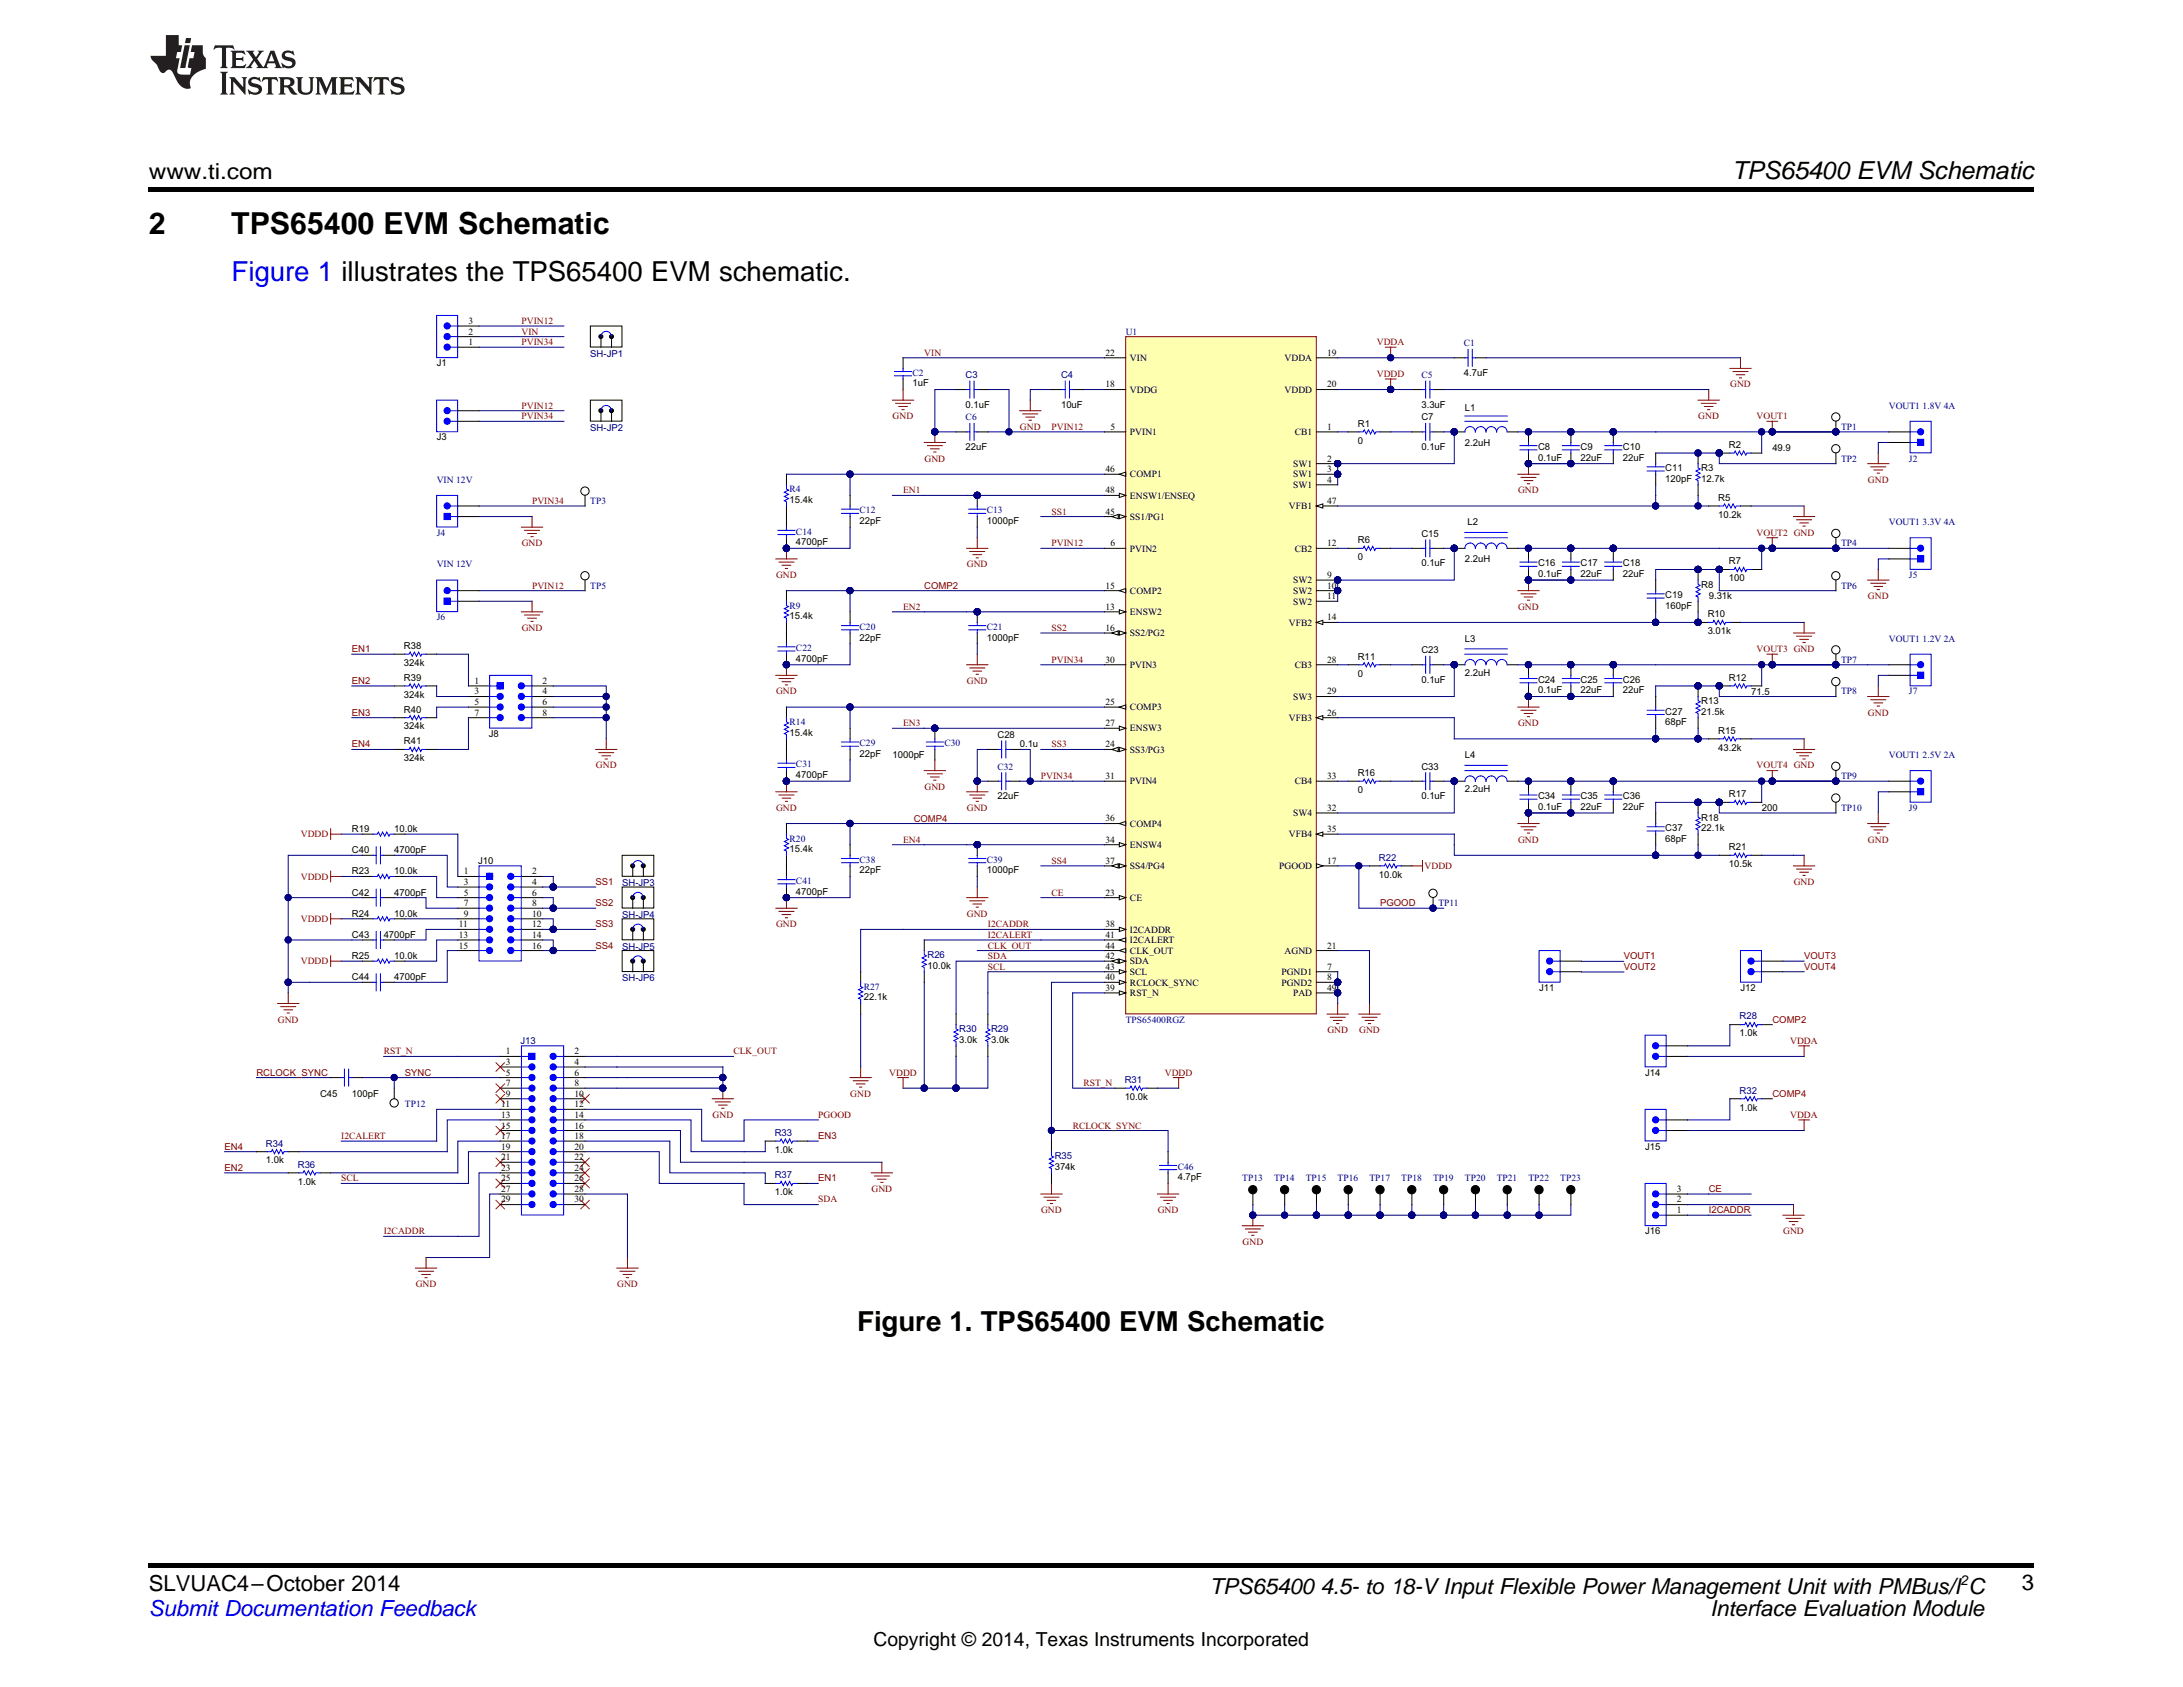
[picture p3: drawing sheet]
<svg xmlns="http://www.w3.org/2000/svg" width="279mm" height="216mm" viewBox="0 0 279 216" stroke-linecap="round" stroke-linejoin="round" font-family="sans-serif">
<defs><g id="words">
<g font-size="3.9">
<text x="19" y="30">2</text>
<text x="29.6" y="30">TPS65400 EVM Schematic</text>
</g>
<text font-size="3.5" fill="#00f" x="29.6" y="36">Figure 1 illustrates the TPS65400 EVM schematic.</text>
<text font-size="3.5" x="109.7" y="170.4">Figure 1. TPS65400 EVM Schematic</text>
<text font-size="3.2" x="221.7" y="23">TPS65400 EVM Schematic</text>
<g font-size="2.8">
<text x="19" y="23">www.ti.com</text>
<text x="19" y="203.6">SLVUAC4–October 2014</text>
<text x="154.8" y="204">TPS65400</text>
<text x="169" y="204">4.5- to 18-VInput Flexible Power Management Unit with PMBus/I C</text>
<text x="258.8" y="203.5">3</text>
<text x="218.9" y="206.8">Interface Evaluation Module</text>
</g>
<text font-size="2.8" fill="#00f" x="19" y="206.9">Submit Documentation Feedback</text>
<text font-size="2.5" x="111.8" y="210.7">Copyright © 2014, Texas Instruments Incorporated</text>
<text font-size="1.8" x="251" y="202.8">2</text>
<g font-size="1.2">
<text x="60" y="41.5">3</text>
<text x="55.9" y="46.9">J1</text>
<text x="60" y="44.2">1</text>
<text x="60" y="42.8">2</text>
<text x="141.5" y="45.5">22</text>
<text x="144.6" y="46.2">VIN</text>
<text x="164.4" y="46.2">VDDA</text>
<text x="169.8" y="45.5">19</text>
<text x="116.8" y="49.5">1uF</text>
<text x="123.6" y="52.2">0.1uF</text>
<text x="135.8" y="52.2">10uF</text>
<text x="141.5" y="49.6">18</text>
<text x="144.6" y="50.3">VDDG</text>
<text x="164.4" y="50.3">VDDD</text>
<text x="169.8" y="49.6">20</text>
<text x="181.9" y="52.2">3.3uF</text>
<text x="181.9" y="53.8">C7</text>
<text x="187.4" y="48.1">4.7uF</text>
<text x="187.5" y="52.6">L1</text>
<text x="55.9" y="56.4">J3</text>
<text x="123.6" y="57.6">22uF</text>
<text x="142.1" y="55">5</text>
<text x="144.6" y="55.7">PVIN1</text>
<text x="165.5" y="59.8">SW1</text>
<text x="165.7" y="55.7">CB1</text>
<text x="169.8" y="55">1</text>
<text x="169.8" y="59.1">2</text>
<text x="173.8" y="56.8">0</text>
<text x="173.8" y="54.6">R1</text>
<text x="181.9" y="57.6">0.1uF</text>
<text x="187.5" y="57">2.2uH</text>
<text x="196.9" y="57.6">C8</text>
<text x="196.9" y="58.9">0.1uF</text>
<text x="202.3" y="57.6">C9</text>
<text x="202.3" y="58.9">22uF</text>
<text x="207.7" y="58.9">22uF</text>
<text x="207.7" y="57.6">C10</text>
<text x="221.3" y="57.3">R2</text>
<text x="226.8" y="57.7">49.9</text>
<text x="101.1" y="64.4">15.4k</text>
<text x="141.5" y="65.8">45</text>
<text x="141.5" y="60.4">46</text>
<text x="141.5" y="63.1">48</text>
<text x="144.6" y="61.1">COMP1</text>
<text x="144.6" y="63.8">ENSW1/ENSEQ</text>
<text x="165" y="65.2">VFB1</text>
<text x="165.5" y="61.1">SW1</text>
<text x="165.5" y="62.5">SW1</text>
<text x="169.8" y="64.5">47</text>
<text x="169.8" y="60.4">3</text>
<text x="169.8" y="61.8">4</text>
<text x="213.1" y="61.6">120pF</text>
<text x="213.1" y="60.3">C11</text>
<text x="217.8" y="61.6">12.7k</text>
<text x="217.8" y="60.3">R3</text>
<text x="219.9" y="64.1">R5</text>
<text x="101.9" y="69.8">4700pF</text>
<text x="110" y="67.1">22pF</text>
<text x="126.3" y="67.1">1000pF</text>
<text x="142.1" y="69.9">6</text>
<text x="144.6" y="70.6">PVIN2</text>
<text x="144.6" y="66.5">SS1/PG1</text>
<text x="165.7" y="70.6">CB2</text>
<text x="169.8" y="69.9">12</text>
<text x="173.8" y="71.7">0</text>
<text x="173.8" y="69.5">R6</text>
<text x="181.9" y="68.7">C15</text>
<text x="187.5" y="71.9">2.2uH</text>
<text x="187.8" y="67.2">L2</text>
<text x="219.9" y="66.3">10.2k</text>
<text x="141.5" y="75.3">15</text>
<text x="144.6" y="76">COMP2</text>
<text x="165.5" y="74.7">SW2</text>
<text x="165.5" y="76">SW2</text>
<text x="165.5" y="77.4">SW2</text>
<text x="169.8" y="74">9</text>
<text x="169.8" y="75.3">10</text>
<text x="169.8" y="76.7">11</text>
<text x="181.9" y="72.5">0.1uF</text>
<text x="196.9" y="73.8">0.1uF</text>
<text x="196.9" y="72.5">C16</text>
<text x="202.3" y="73.8">22uF</text>
<text x="202.3" y="72.5">C17</text>
<text x="207.7" y="73.8">22uF</text>
<text x="207.7" y="72.5">C18</text>
<text x="213.1" y="77.9">160pF</text>
<text x="213.1" y="76.6">C19</text>
<text x="217.8" y="75.2">R8</text>
<text x="218.7" y="76.7">9.31k</text>
<text x="221.3" y="74.4">100</text>
<text x="221.3" y="72.2">R7</text>
<text x="51.7" y="83.1">R38</text>
<text x="101.1" y="79.3">15.4k</text>
<text x="110" y="82">22pF</text>
<text x="126.3" y="82">1000pF</text>
<text x="141.5" y="78">13</text>
<text x="141.5" y="80.8">16</text>
<text x="144.6" y="78.7">ENSW2</text>
<text x="144.6" y="81.4">SS2/PG2</text>
<text x="165" y="80.1">VFB2</text>
<text x="169.8" y="79.4">14</text>
<text x="181.9" y="83.6">C23</text>
<text x="187.5" y="82.1">L3</text>
<text x="218.6" y="81.2">3.01k</text>
<text x="218.6" y="79">R10</text>
<text x="51.7" y="85.2">324k</text>
<text x="51.7" y="89.3">324k</text>
<text x="51.7" y="87.1">R39</text>
<text x="60.7" y="87.5">1</text>
<text x="60.7" y="88.9">3</text>
<text x="69.4" y="87.5">2</text>
<text x="69.4" y="88.9">4</text>
<text x="101.9" y="84.7">4700pF</text>
<text x="141.5" y="84.8">30</text>
<text x="144.6" y="85.5">PVIN3</text>
<text x="165.5" y="89.5">SW3</text>
<text x="165.7" y="85.5">CB3</text>
<text x="169.8" y="84.8">28</text>
<text x="169.8" y="88.9">29</text>
<text x="173.8" y="86.6">0</text>
<text x="173.8" y="84.4">R11</text>
<text x="181.9" y="87.4">0.1uF</text>
<text x="187.5" y="86.5">2.2uH</text>
<text x="196.9" y="88.8">0.1uF</text>
<text x="196.9" y="87.4">C24</text>
<text x="202.3" y="88.8">22uF</text>
<text x="202.3" y="87.4">C25</text>
<text x="207.7" y="88.8">22uF</text>
<text x="207.7" y="87.4">C26</text>
<text x="221.3" y="87.1">R12</text>
<text x="224.1" y="88.9">71.5</text>
<text x="51.7" y="93.4">324k</text>
<text x="51.7" y="91.2">R40</text>
<text x="51.7" y="95.3">R41</text>
<text x="60.7" y="90.2">5</text>
<text x="60.7" y="91.6">7</text>
<text x="62.5" y="94.3">J8</text>
<text x="69.4" y="90.2">6</text>
<text x="69.4" y="91.6">8</text>
<text x="101.1" y="94.2">15.4k</text>
<text x="127.7" y="94.4">C28</text>
<text x="130.5" y="95.7">0.1u</text>
<text x="141.5" y="95.6">24</text>
<text x="141.5" y="90.2">25</text>
<text x="141.5" y="92.9">27</text>
<text x="144.6" y="90.9">COMP3</text>
<text x="144.6" y="93.6">ENSW3</text>
<text x="165" y="92.3">VFB3</text>
<text x="169.8" y="91.6">26</text>
<text x="213.1" y="92.8">68pF</text>
<text x="213.1" y="91.5">C27</text>
<text x="217.8" y="91.5">21.5k</text>
<text x="217.8" y="90.1">R13</text>
<text x="219.9" y="93.9">R15</text>
<text x="51.7" y="97.4">324k</text>
<text x="101.9" y="99.6">4700pF</text>
<text x="110" y="96.9">22pF</text>
<text x="114.2" y="97">1000pF</text>
<text x="141.5" y="99.7">31</text>
<text x="144.6" y="96.3">SS3/PG3</text>
<text x="144.6" y="100.4">PVIN4</text>
<text x="165.7" y="100.4">CB4</text>
<text x="169.8" y="99.7">33</text>
<text x="173.8" y="101.5">0</text>
<text x="173.8" y="99.3">R16</text>
<text x="181.9" y="98.5">C33</text>
<text x="187.5" y="101.4">2.2uH</text>
<text x="187.5" y="97">L4</text>
<text x="219.9" y="96.1">43.2k</text>
<text x="45" y="106.5">R19</text>
<text x="50.5" y="106.5">10.0k</text>
<text x="127.7" y="102.3">22uF</text>
<text x="141.5" y="107.8">34</text>
<text x="141.5" y="105.1">36</text>
<text x="144.6" y="105.8">COMP4</text>
<text x="165" y="107.2">VFB4</text>
<text x="165.5" y="104.4">SW4</text>
<text x="169.8" y="106.5">35</text>
<text x="169.8" y="103.8">32</text>
<text x="181.9" y="102.3">0.1uF</text>
<text x="196.9" y="103.7">0.1uF</text>
<text x="196.9" y="102.3">C34</text>
<text x="202.3" y="102.3">C35</text>
<text x="202.3" y="103.7">22uF</text>
<text x="207.7" y="103.7">22uF</text>
<text x="207.7" y="102.3">C36</text>
<text x="213.1" y="107.7">68pF</text>
<text x="213.1" y="106.4">C37</text>
<text x="217.8" y="106.4">22.1k</text>
<text x="217.8" y="105">R18</text>
<text x="221.3" y="102">R17</text>
<text x="225.5" y="103.8">200</text>
<text x="45" y="109.2">C40</text>
<text x="45" y="111.9">R23</text>
<text x="50.5" y="111.9">10.0k</text>
<text x="50.5" y="109.2">4700pF</text>
<text x="59.4" y="111.9">1</text>
<text x="59.4" y="113.3">3</text>
<text x="61.2" y="110.5">J10</text>
<text x="68.1" y="111.9">2</text>
<text x="68.1" y="113.3">4</text>
<text x="101.1" y="109.1">15.4k</text>
<text x="110" y="111.8">22pF</text>
<text x="126.3" y="111.8">1000pF</text>
<text x="141.5" y="110.5">37</text>
<text x="144.6" y="108.5">ENSW4</text>
<text x="144.6" y="111.2">SS4/PG4</text>
<text x="163.7" y="111.2">PGOOD</text>
<text x="169.8" y="110.5">17</text>
<text x="176.5" y="112.3">10.0k</text>
<text x="221.3" y="111">10.5k</text>
<text x="221.3" y="108.8">R21</text>
<text x="45" y="114.6">C42</text>
<text x="45" y="117.3">R24</text>
<text x="50.5" y="117.3">10.0k</text>
<text x="50.5" y="114.6">4700pF</text>
<text x="58.7" y="118.7">11</text>
<text x="59.4" y="114.6">5</text>
<text x="59.4" y="116">7</text>
<text x="59.4" y="117.3">9</text>
<text x="68.1" y="114.6">6</text>
<text x="68.1" y="116">8</text>
<text x="68.1" y="117.3">10</text>
<text x="68.1" y="118.7">12</text>
<text x="101.9" y="114.5">4700pF</text>
<text x="141.5" y="118.7">38</text>
<text x="141.5" y="114.6">23</text>
<text x="144.6" y="115.3">CE</text>
<text x="144.6" y="119.4">I2CADDR</text>
<text x="45" y="120">C43</text>
<text x="45" y="125.5">C44</text>
<text x="45" y="122.7">R25</text>
<text x="49.1" y="120">4700pF</text>
<text x="50.5" y="122.7">10.0k</text>
<text x="50.5" y="125.5">4700pF</text>
<text x="58.7" y="120">13</text>
<text x="58.7" y="121.4">15</text>
<text x="68.1" y="120">14</text>
<text x="68.1" y="121.4">16</text>
<text x="118.7" y="124">10.0k</text>
<text x="141.5" y="125.5">40</text>
<text x="141.5" y="120">41</text>
<text x="141.5" y="122.7">42</text>
<text x="141.5" y="124.1">43</text>
<text x="141.5" y="121.4">44</text>
<text x="144.6" y="120.7">I2CALERT</text>
<text x="144.6" y="123.4">SDA</text>
<text x="144.6" y="124.8">SCL</text>
<text x="144.6" y="122.1">CLK_OUT</text>
<text x="164" y="124.8">PGND1</text>
<text x="164.4" y="122.1">AGND</text>
<text x="169.8" y="121.4">21</text>
<text x="169.8" y="124.1">7</text>
<text x="169.8" y="125.5">8</text>
<text x="110.6" y="128">22.1k</text>
<text x="141.5" y="126.8">39</text>
<text x="144.6" y="127.5">RST_N</text>
<text x="144.6" y="126.1">RCLOCK_SYNC</text>
<text x="164" y="126.1">PGND2</text>
<text x="165.5" y="127.5">PAD</text>
<text x="169.8" y="126.8">49</text>
<text x="197" y="126.8">J11</text>
<text x="222.8" y="126.8">J12</text>
<text x="64.8" y="134.9">1</text>
<text x="64.8" y="136.3">3</text>
<text x="64.8" y="137.7">5</text>
<text x="73.5" y="134.9">2</text>
<text x="73.5" y="136.3">4</text>
<text x="73.5" y="137.7">6</text>
<text x="122.8" y="133.4">3.0k</text>
<text x="126.8" y="133.4">3.0k</text>
<text x="210.6" y="137.7">J14</text>
<text x="222.6" y="132.6">1.0k</text>
<text x="41" y="140.4">C45</text>
<text x="45" y="140.4">100pF</text>
<text x="64.1" y="141.7">11</text>
<text x="64.1" y="143.1">13</text>
<text x="64.8" y="139">7</text>
<text x="64.8" y="140.4">9</text>
<text x="73.5" y="139">8</text>
<text x="73.5" y="140.4">10</text>
<text x="73.5" y="141.7">12</text>
<text x="73.5" y="143.1">14</text>
<text x="143.9" y="140.8">10.0k</text>
<text x="222.6" y="142.1">1.0k</text>
<text x="34" y="148.9">1.0k</text>
<text x="64.1" y="144.4">15</text>
<text x="64.1" y="145.8">17</text>
<text x="64.1" y="147.1">19</text>
<text x="64.1" y="148.5">21</text>
<text x="64.1" y="149.8">23</text>
<text x="73.5" y="144.4">16</text>
<text x="73.5" y="145.8">18</text>
<text x="73.5" y="147.1">20</text>
<text x="73.5" y="148.5">22</text>
<text x="73.5" y="149.8">24</text>
<text x="99.2" y="147.5">1.0k</text>
<text x="135" y="149.7">374k</text>
<text x="210.6" y="147.1">J15</text>
<text x="38.1" y="151.6">1.0k</text>
<text x="64.1" y="151.2">25</text>
<text x="64.1" y="152.5">27</text>
<text x="64.1" y="153.9">29</text>
<text x="73.5" y="151.2">26</text>
<text x="73.5" y="152.5">28</text>
<text x="73.5" y="153.9">30</text>
<text x="99.2" y="153">1.0k</text>
<text x="150.7" y="151.1">4.7pF</text>
<text x="214.6" y="155.2">1</text>
<text x="214.6" y="153.9">2</text>
<text x="214.6" y="152.5">3</text>
<text x="210.6" y="158">J16</text>
</g>
<g font-size="1.2" fill="#800000">
<text x="66.8" y="41.5">PVIN12</text>
<text x="66.8" y="42.8">VIN</text>
<text x="66.8" y="44.2">PVIN34</text>
<text x="118.3" y="45.5">VIN</text>
<text x="176.2" y="44.2">VDDA</text>
<text x="66.8" y="52.3">PVIN12</text>
<text x="66.8" y="53.7">PVIN34</text>
<text x="114.3" y="53.7">GND</text>
<text x="176.2" y="48.2">VDDD</text>
<text x="217.4" y="53.7">GND</text>
<text x="221.4" y="49.6">GND</text>
<text x="224.8" y="53.7">VOUT1</text>
<text x="118.3" y="59.1">GND</text>
<text x="130.5" y="55">GND</text>
<text x="134.6" y="55">PVIN12</text>
<text x="68.1" y="64.5">PVIN34</text>
<text x="115.6" y="63.1">EN1</text>
<text x="134.6" y="65.8">SS1</text>
<text x="194.3" y="63.1">GND</text>
<text x="239.1" y="61.8">GND</text>
<text x="66.8" y="69.9">GND</text>
<text x="134.6" y="69.9">PVIN12</text>
<text x="224.8" y="68.6">VOUT2 GND</text>
<text x="68.1" y="75.3">PVIN12</text>
<text x="99.3" y="74">GND</text>
<text x="118.3" y="75.3">COMP2</text>
<text x="123.7" y="72.6">GND</text>
<text x="239.1" y="76.7">GND</text>
<text x="45" y="83.5">EN1</text>
<text x="66.8" y="80.8">GND</text>
<text x="115.6" y="78">EN2</text>
<text x="134.6" y="80.8">SS2</text>
<text x="194.3" y="78">GND</text>
<text x="224.8" y="83.5">VOUT3 GND</text>
<text x="45" y="87.5">EN2</text>
<text x="99.3" y="88.9">GND</text>
<text x="123.7" y="87.5">GND</text>
<text x="134.6" y="84.8">PVIN34</text>
<text x="45" y="91.6">EN3</text>
<text x="45" y="95.7">EN4</text>
<text x="115.6" y="92.9">EN3</text>
<text x="134.6" y="95.6">SS3</text>
<text x="194.3" y="92.9">GND</text>
<text x="239.1" y="91.6">GND</text>
<text x="76.3" y="98.4">GND</text>
<text x="118.3" y="101.1">GND</text>
<text x="133.2" y="99.7">PVIN34</text>
<text x="224.8" y="98.4">VOUT4 GND</text>
<text x="38.5" y="107.2">VDDD</text>
<text x="99.3" y="103.8">GND</text>
<text x="115.6" y="107.8">EN4</text>
<text x="116.9" y="105.1">COMP4</text>
<text x="123.7" y="103.8">GND</text>
<text x="194.3" y="107.8">GND</text>
<text x="239.1" y="107.8">GND</text>
<text x="38.5" y="112.6">VDDD</text>
<text x="76.2" y="113.3">SS1</text>
<text x="134.6" y="110.5">SS4</text>
<text x="182.3" y="111.2">VDDD</text>
<text x="229.6" y="113.3">GND</text>
<text x="38.5" y="118">VDDD</text>
<text x="76.2" y="116">SS2</text>
<text x="76.2" y="118.7">SS3</text>
<text x="99.3" y="118.7">GND</text>
<text x="123.7" y="117.3">GND</text>
<text x="126.4" y="118.7">I2CADDR</text>
<text x="134.6" y="114.6">CE</text>
<text x="176.6" y="116">PGOOD</text>
<text x="38.5" y="123.4">VDDD</text>
<text x="76.2" y="121.4">SS4</text>
<text x="126.4" y="121.4">CLK_OUT</text>
<text x="126.4" y="120">I2CALERT</text>
<text x="126.4" y="122.7">SDA</text>
<text x="126.4" y="124.1">SCL</text>
<text x="207.8" y="122.8">VOUT1</text>
<text x="207.8" y="124.1">VOUT2</text>
<text x="230.9" y="122.7">VOUT3</text>
<text x="230.9" y="124.1">VOUT4</text>
<text x="35.6" y="130.9">GND</text>
<text x="226.8" y="130.9">COMP2</text>
<text x="32.8" y="137.7">RCLOCK_SYNC</text>
<text x="49.1" y="134.9">RST_N</text>
<text x="51.8" y="137.7">SYNC</text>
<text x="93.9" y="134.9">CLK_OUT</text>
<text x="113.8" y="137.7">VDDD</text>
<text x="149.1" y="137.7">VDDD</text>
<text x="169.9" y="132.2">GND</text>
<text x="174" y="132.2">GND</text>
<text x="229.1" y="133.6">VDDA</text>
<text x="91.2" y="143.1">GND</text>
<text x="104.7" y="143.1">PGOOD</text>
<text x="108.8" y="140.4">GND</text>
<text x="138.7" y="139">RST_N</text>
<text x="226.8" y="140.4">COMP4</text>
<text x="229.1" y="143.1">VDDA</text>
<text x="28.8" y="147.1">EN4</text>
<text x="28.8" y="149.8">EN2</text>
<text x="43.7" y="145.8">I2CALERT</text>
<text x="104.7" y="145.8">EN3</text>
<text x="137.3" y="144.4">RCLOCK_SYNC</text>
<text x="43.7" y="151.2">SCL</text>
<text x="104.7" y="151.2">EN1</text>
<text x="104.7" y="153.9">SDA</text>
<text x="111.5" y="152.5">GND</text>
<text x="133.2" y="155.2">GND</text>
<text x="148.2" y="155.2">GND</text>
<text x="218.7" y="155.3">I2CADDR</text>
<text x="218.7" y="152.6">CE</text>
<text x="49.1" y="158">I2CADDR</text>
<text x="159" y="159.3">GND</text>
<text x="228.2" y="158">GND</text>
<text x="53.2" y="164.7">GND</text>
<text x="79" y="164.7">GND</text>
</g>
<g font-size="1.2" fill="#000080">
<text x="75.5" y="45.7">SH-JP1</text>
<text x="144.1" y="42.8">U1</text>
<text x="187.4" y="44.3">C1</text>
<text x="116.8" y="48.1">C2</text>
<text x="123.6" y="48.4">C3</text>
<text x="123.6" y="53.8">C6</text>
<text x="135.8" y="48.4">C4</text>
<text x="181.9" y="48.4">C5</text>
<text x="241.7" y="52.3">VOUT1 1.8V 4A</text>
<text x="75.5" y="55.1">SH-JP2</text>
<text x="235.6" y="55">TP1</text>
<text x="235.6" y="59.1">TP2</text>
<text x="244.3" y="59.1">J2</text>
<text x="55.9" y="61.8">VIN 12V</text>
<text x="75.5" y="64.5">TP3</text>
<text x="101.1" y="63">R4</text>
<text x="110" y="65.7">C12</text>
<text x="126.3" y="65.7">C13</text>
<text x="55.9" y="68.6">J4</text>
<text x="101.9" y="68.4">C14</text>
<text x="235.6" y="69.9">TP4</text>
<text x="241.7" y="67.2">VOUT1 3.3V 4A</text>
<text x="55.9" y="72.6">VIN 12V</text>
<text x="75.5" y="75.3">TP5</text>
<text x="101.1" y="77.9">R9</text>
<text x="235.6" y="75.3">TP6</text>
<text x="244.3" y="74">J5</text>
<text x="55.9" y="79.4">J6</text>
<text x="101.9" y="83.3">C22</text>
<text x="110" y="80.6">C20</text>
<text x="126.3" y="80.6">C21</text>
<text x="241.7" y="82.1">VOUT1 1.2V 2A</text>
<text x="235.6" y="84.8">TP7</text>
<text x="235.6" y="88.9">TP8</text>
<text x="244.3" y="88.9">J7</text>
<text x="101.1" y="92.8">R14</text>
<text x="110" y="95.5">C29</text>
<text x="120.9" y="95.5">C30</text>
<text x="101.9" y="98.2">C31</text>
<text x="127.7" y="98.5">C32</text>
<text x="235.6" y="99.7">TP9</text>
<text x="241.7" y="97">VOUT1 2.5V 2A</text>
<text x="101.1" y="107.7">R20</text>
<text x="235.6" y="103.8">TP10</text>
<text x="244.3" y="103.8">J9</text>
<text x="79.6" y="113.4">SH-JP3</text>
<text x="101.9" y="113.1">C41</text>
<text x="110" y="110.4">C38</text>
<text x="126.3" y="110.4">C39</text>
<text x="176.5" y="110.1">R22</text>
<text x="79.6" y="117.5">SH-JP4</text>
<text x="184.1" y="116">TP11</text>
<text x="79.6" y="121.5">SH-JP5</text>
<text x="79.6" y="125.6">SH-JP6</text>
<text x="118.7" y="122.6">R26</text>
<text x="110.6" y="126.7">R27</text>
<text x="144.1" y="130.9">TPS65400RGZ</text>
<text x="222.6" y="130.5">R28</text>
<text x="66.6" y="133.6">J13</text>
<text x="122.8" y="132.1">R30</text>
<text x="126.8" y="132.1">R29</text>
<text x="51.8" y="141.7">TP12</text>
<text x="143.9" y="138.6">R31</text>
<text x="222.6" y="140">R32</text>
<text x="34" y="146.7">R34</text>
<text x="38.1" y="149.4">R36</text>
<text x="99.2" y="145.4">R33</text>
<text x="135" y="148.4">R35</text>
<text x="150.7" y="149.7">C46</text>
<text x="99.2" y="150.8">R37</text>
<text x="159" y="151.2">TP13</text>
<text x="163.1" y="151.2">TP14</text>
<text x="167.1" y="151.2">TP15</text>
<text x="171.2" y="151.2">TP16</text>
<text x="175.3" y="151.2">TP17</text>
<text x="179.3" y="151.2">TP18</text>
<text x="183.4" y="151.2">TP19</text>
<text x="187.5" y="151.2">TP20</text>
<text x="191.6" y="151.2">TP21</text>
<text x="195.6" y="151.2">TP22</text>
<text x="199.7" y="151.2">TP23</text>
</g>
</g></defs>
<path d="M19 200h241.3v.6h-241.3z" fill="#000"/>
<path d="M144.1 43.1h24.4v86.7h-24.4z" fill-rule="evenodd" fill="#ffffb0"/>
<path d="M144.1 43.1h24.4v86.7h-24.4z" fill="none" stroke="#800000" stroke-width=".13"/>
<path d="M168.5 55.3h2.7M168.5 59.3h2.7" fill="none" stroke="#000" stroke-width=".13"/>
<circle cx="171.2" cy="59.3" r=".4" fill="#000080"/>
<circle cx="171.2" cy="59.3" r=".4" fill="none" stroke="#000080" stroke-width=".13"/>
<path d="M168.5 60.7h2.7" fill="none" stroke="#000" stroke-width=".13"/>
<circle cx="171.2" cy="60.7" r=".4" fill="#000080"/>
<circle cx="171.2" cy="60.7" r=".4" fill="none" stroke="#000080" stroke-width=".13"/>
<path d="M141.4 55.3h2.7M141.4 70.2h2.7M168.5 62h2.7M168.5 124.4h2.7M168.5 125.7h2.7" fill="none" stroke="#000" stroke-width=".13"/>
<circle cx="171.2" cy="125.7" r=".4" fill="#000080"/>
<circle cx="171.2" cy="125.7" r=".4" fill="none" stroke="#000080" stroke-width=".13"/>
<path d="M168.5 74.2h2.7" fill="none" stroke="#000" stroke-width=".13"/>
<circle cx="171.2" cy="74.2" r=".4" fill="#000080"/>
<circle cx="171.2" cy="74.2" r=".4" fill="none" stroke="#000080" stroke-width=".13"/>
<path d="M168.5 75.6h2.7" fill="none" stroke="#000" stroke-width=".13"/>
<circle cx="171.2" cy="75.6" r=".4" fill="#000080"/>
<circle cx="171.2" cy="75.6" r=".4" fill="none" stroke="#000080" stroke-width=".13"/>
<path d="M141.4 78.3h2.7M168.5 76.9h2.7M168.5 70.2h2.7" fill="none" stroke="#000" stroke-width=".13"/>
<path d="M143.3 78l.8 .3-.8 .3z" fill="#ffffe8"/>
<path d="M143.3 78l.8 .3-.8 .3zM168.5 79.7h2.7" fill="none" stroke="#000" stroke-width=".13"/>
<path d="M168.5 79.7l.8-.3v.5z" fill="#ffffe8"/>
<path d="M141.4 75.6h2.7M168.5 79.7l.8-.3v.5z" fill="none" stroke="#000" stroke-width=".13"/>
<path d="M143.3 75.6l.8-.3v.6z" fill="#ffffe8"/>
<path d="M143.3 75.6l.8-.3v.6zM141.4 81h2.7" fill="none" stroke="#000" stroke-width=".13"/>
<path d="M143.3 80.7l.8 .3-.8 .3z" fill="#ffffe8"/>
<path d="M143.3 80.7l.8 .3-.8 .3z" fill="none" stroke="#000" stroke-width=".13"/>
<path d="M142.3 81l.8-.3v.6z" fill="#ffffe8"/>
<path d="M142.3 81l.8-.3v.6zM168.5 110.8h2.7" fill="none" stroke="#000" stroke-width=".13"/>
<path d="M168.5 110.5l.8 .3-.8 .3z" fill="#ffffe8"/>
<path d="M141.4 49.9h2.7M141.4 45.8h2.7M168.5 49.9h2.7M168.5 45.8h2.7M141.4 114.9h2.7M168.5 110.5l.8 .3-.8 .3zM168.5 121.7h2.7" fill="none" stroke="#000" stroke-width=".13"/>
<path d="M143.3 114.6l.8 .3-.8 .2z" fill="#ffffe8"/>
<path d="M141.4 95.9h2.7M143.3 114.6l.8 .3-.8 .2z" fill="none" stroke="#000" stroke-width=".13"/>
<path d="M143.3 95.6l.8 .3-.8 .3z" fill="#ffffe8"/>
<path d="M143.3 95.6l.8 .3-.8 .3z" fill="none" stroke="#000" stroke-width=".13"/>
<path d="M142.3 95.9l.8-.3v.6z" fill="#ffffe8"/>
<path d="M141.4 90.5h2.7M142.3 95.9l.8-.3v.6z" fill="none" stroke="#000" stroke-width=".13"/>
<path d="M143.3 90.5l.8-.3v.6z" fill="#ffffe8"/>
<path d="M143.3 90.5l.8-.3v.6zM168.5 91.8h2.7" fill="none" stroke="#000" stroke-width=".13"/>
<path d="M168.5 91.8l.8-.2v.5z" fill="#ffffe8"/>
<path d="M141.4 93.2h2.7M168.5 91.8l.8-.2v.5z" fill="none" stroke="#000" stroke-width=".13"/>
<path d="M143.3 92.9l.8 .3-.8 .3z" fill="#ffffe8"/>
<path d="M141.4 100h2.7M141.4 85.1h2.7M143.3 92.9l.8 .3-.8 .3zM168.5 89.1h2.7M168.5 85.1h2.7M168.5 100h2.7M141.4 108.1h2.7M168.5 104h2.7" fill="none" stroke="#000" stroke-width=".13"/>
<path d="M143.3 107.8l.8 .3-.8 .3z" fill="#ffffe8"/>
<path d="M143.3 107.8l.8 .3-.8 .3zM168.5 106.8h2.7" fill="none" stroke="#000" stroke-width=".13"/>
<path d="M168.5 106.8l.8-.3v.5z" fill="#ffffe8"/>
<path d="M141.4 105.4h2.7M168.5 106.8l.8-.3v.5z" fill="none" stroke="#000" stroke-width=".13"/>
<path d="M143.3 105.4l.8-.3v.6z" fill="#ffffe8"/>
<path d="M141.4 110.8h2.7M143.3 105.4l.8-.3v.6z" fill="none" stroke="#000" stroke-width=".13"/>
<path d="M143.3 110.5l.8 .3-.8 .3z" fill="#ffffe8"/>
<path d="M143.3 110.5l.8 .3-.8 .3z" fill="none" stroke="#000" stroke-width=".13"/>
<path d="M142.3 110.8l.8-.3v.6z" fill="#ffffe8"/>
<path d="M141.4 118.9h2.7M142.3 110.8l.8-.3v.6z" fill="none" stroke="#000" stroke-width=".13"/>
<path d="M143.3 118.7l.8 .2-.8 .3z" fill="#ffffe8"/>
<path d="M143.3 118.7l.8 .2-.8 .3zM141.4 127.1h2.7" fill="none" stroke="#000" stroke-width=".13"/>
<path d="M143.3 126.8l.8 .3-.8 .2z" fill="#ffffe8"/>
<path d="M141.4 125.7h2.7M143.3 126.8l.8 .3-.8 .2z" fill="none" stroke="#000" stroke-width=".13"/>
<path d="M143.3 125.4l.8 .3-.8 .3z" fill="#ffffe8"/>
<path d="M141.4 120.3h2.7M143.3 125.4l.8 .3-.8 .3z" fill="none" stroke="#000" stroke-width=".13"/>
<path d="M143.3 120.3l.8-.3v.6z" fill="#ffffe8"/>
<path d="M141.4 123h2.7M143.3 120.3l.8-.3v.6z" fill="none" stroke="#000" stroke-width=".13"/>
<path d="M143.3 122.7l.8 .3-.8 .3z" fill="#ffffe8"/>
<path d="M143.3 122.7l.8 .3-.8 .3z" fill="none" stroke="#000" stroke-width=".13"/>
<path d="M142.3 123l.8-.3v.6z" fill="#ffffe8"/>
<path d="M141.4 124.4h2.7M142.3 123l.8-.3v.6z" fill="none" stroke="#000" stroke-width=".13"/>
<path d="M143.3 124.1l.8 .3-.8 .2z" fill="#ffffe8"/>
<path d="M141.4 121.7h2.7M143.3 124.1l.8 .3-.8 .2z" fill="none" stroke="#000" stroke-width=".13"/>
<path d="M143.3 121.7l.8-.3v.5z" fill="#ffffe8"/>
<path d="M141.4 66.1h2.7M143.3 121.7l.8-.3v.5z" fill="none" stroke="#000" stroke-width=".13"/>
<path d="M143.3 65.8l.8 .3-.8 .3z" fill="#ffffe8"/>
<path d="M143.3 65.8l.8 .3-.8 .3z" fill="none" stroke="#000" stroke-width=".13"/>
<path d="M142.3 66.1l.8-.3v.6z" fill="#ffffe8"/>
<path d="M141.4 60.7h2.7M142.3 66.1l.8-.3v.6z" fill="none" stroke="#000" stroke-width=".13"/>
<path d="M143.3 60.7l.8-.3v.6z" fill="#ffffe8"/>
<path d="M143.3 60.7l.8-.3v.6zM168.5 64.8h2.7" fill="none" stroke="#000" stroke-width=".13"/>
<path d="M168.5 64.8l.8-.3v.5z" fill="#ffffe8"/>
<path d="M141.4 63.4h2.7M168.5 64.8l.8-.3v.5z" fill="none" stroke="#000" stroke-width=".13"/>
<path d="M143.3 63.1l.8 .3-.8 .3z" fill="#ffffe8"/>
<path d="M143.3 63.1l.8 .3-.8 .3zM168.5 127.1h2.7" fill="none" stroke="#000" stroke-width=".13"/>
<circle cx="171.2" cy="127.1" r=".4" fill="#000080"/>
<circle cx="171.2" cy="127.1" r=".4" fill="none" stroke="#000080" stroke-width=".13"/>
<circle cx="171.2" cy="59.3" r=".4" fill="#000080"/>
<circle cx="171.2" cy="59.3" r=".4" fill="none" stroke="#000080" stroke-width=".13"/>
<circle cx="171.2" cy="60.7" r=".4" fill="#000080"/>
<circle cx="171.2" cy="60.7" r=".4" fill="none" stroke="#000080" stroke-width=".13"/>
<circle cx="171.2" cy="125.7" r=".4" fill="#000080"/>
<circle cx="171.2" cy="125.7" r=".4" fill="none" stroke="#000080" stroke-width=".13"/>
<circle cx="171.2" cy="74.2" r=".4" fill="#000080"/>
<circle cx="171.2" cy="74.2" r=".4" fill="none" stroke="#000080" stroke-width=".13"/>
<circle cx="171.2" cy="75.6" r=".4" fill="#000080"/>
<circle cx="171.2" cy="75.6" r=".4" fill="none" stroke="#000080" stroke-width=".13"/>
<circle cx="171.2" cy="127.1" r=".4" fill="#000080"/>
<circle cx="171.2" cy="127.1" r=".4" fill="none" stroke="#000080" stroke-width=".13"/>
<circle cx="171.2" cy="59.3" r=".4" fill="#000080"/>
<circle cx="171.2" cy="59.3" r=".4" fill="none" stroke="#000080" stroke-width=".13"/>
<circle cx="171.2" cy="60.7" r=".4" fill="#000080"/>
<circle cx="171.2" cy="60.7" r=".4" fill="none" stroke="#000080" stroke-width=".13"/>
<circle cx="171.2" cy="125.7" r=".4" fill="#000080"/>
<circle cx="171.2" cy="125.7" r=".4" fill="none" stroke="#000080" stroke-width=".13"/>
<circle cx="171.2" cy="74.2" r=".4" fill="#000080"/>
<circle cx="171.2" cy="74.2" r=".4" fill="none" stroke="#000080" stroke-width=".13"/>
<circle cx="171.2" cy="75.6" r=".4" fill="#000080"/>
<circle cx="171.2" cy="75.6" r=".4" fill="none" stroke="#000080" stroke-width=".13"/>
<circle cx="171.2" cy="127.1" r=".4" fill="#000080"/>
<g fill="none" stroke="#000080" stroke-width=".13">
<path d="M115.6 45.8h25.8M126.4 55.3h15M141.4 60.7h-32.6v2.7"/>
<circle cx="171.2" cy="127.1" r=".4"/>
</g>
<path d="M115.6 45.8v1.3M115.6 48.5v1.4M122.4 55.3h1.3M125.1 55.3h1.3" fill="none" stroke="#000" stroke-width=".13"/>
<path d="M114.5 47.6h2.2M114.5 48.1h2.2M115.6 47.1v.5M115.6 48.1v.4M123.7 55.3h.4M124.1 54.2v2.2M124.7 54.2v2.2M124.7 55.3h.4" fill="none" stroke="#00f" stroke-width=".13"/>
<path d="M114.2 51.2h2.7M114.6 51.6h1.9M115 52h1.1M115.4 52.4h.3M115.6 49.9v1.3" fill="none" stroke="#800000" stroke-width=".13"/>
<circle cx="108.8" cy="60.7" r=".4" fill="#000080"/>
<circle cx="108.8" cy="60.7" r=".4" fill="none" stroke="#000080" stroke-width=".13"/>
<circle cx="108.8" cy="60.7" r=".4" fill="#000080"/>
<circle cx="108.8" cy="60.7" r=".4" fill="none" stroke="#000080" stroke-width=".13"/>
<path d="M100.7 68.8v1.4M100.7 66.1v1.4M108.8 66.1v1.4M108.8 63.4v1.4" fill="none" stroke="#000" stroke-width=".13"/>
<path d="M107.7 65.2h2.2M107.7 65.7h2.2M108.8 64.8v.4M108.8 65.7v.4" fill="none" stroke="#00f" stroke-width=".13"/>
<circle cx="100.6" cy="70.2" r=".4" fill="#000080"/>
<circle cx="100.6" cy="70.2" r=".4" fill="none" stroke="#000080" stroke-width=".13"/>
<path d="M99.6 67.9h2.1M99.6 68.4h2.1M100.7 67.5v.4M100.7 68.4v.4" fill="none" stroke="#00f" stroke-width=".13"/>
<circle cx="100.6" cy="70.2" r=".4" fill="#000080"/>
<circle cx="100.6" cy="70.2" r=".4" fill="none" stroke="#000080" stroke-width=".13"/>
<circle cx="100.6" cy="70.2" r=".4" fill="#000080"/>
<g fill="none" stroke="#000080" stroke-width=".13">
<path d="M100.7 60.7h8.1"/>
<circle cx="100.6" cy="70.2" r=".4"/>
</g>
<path d="M100.7 60.7v1.3M100.7 64.8v1.3" fill="none" stroke="#000" stroke-width=".13"/>
<path d="M100.7 62v.6l.2 .1-.5 .3 .5 .3-.5 .2 .5 .3-.5 .3 .3 .1v.6" fill="none" stroke="#00f" stroke-width=".13"/>
<circle cx="108.8" cy="60.7" r=".4" fill="#000080"/>
<circle cx="108.8" cy="60.7" r=".4" fill="none" stroke="#000080" stroke-width=".13"/>
<circle cx="108.8" cy="60.7" r=".4" fill="#000080"/>
<g fill="none" stroke="#000080" stroke-width=".13">
<path d="M108.8 67.5v2.7h-8.1"/>
<circle cx="108.8" cy="60.7" r=".4"/>
</g>
<circle cx="100.6" cy="70.2" r=".4" fill="#000080"/>
<circle cx="100.6" cy="70.2" r=".4" fill="none" stroke="#000080" stroke-width=".13"/>
<circle cx="100.6" cy="70.2" r=".4" fill="#000080"/>
<circle cx="100.6" cy="70.2" r=".4" fill="none" stroke="#000080" stroke-width=".13"/>
<path d="M99.3 71.5h2.7M99.7 71.9h1.9M100.1 72.3h1.1M100.5 72.7h.3M100.7 70.2v1.3" fill="none" stroke="#800000" stroke-width=".13"/>
<circle cx="100.6" cy="70.2" r=".4" fill="#000080"/>
<circle cx="100.6" cy="70.2" r=".4" fill="none" stroke="#000080" stroke-width=".13"/>
<circle cx="100.6" cy="70.2" r=".4" fill="#000080"/>
<circle cx="100.6" cy="70.2" r=".4" fill="none" stroke="#000080" stroke-width=".13"/>
<path d="M125.1 63.4v1.4" fill="none" stroke="#000" stroke-width=".13"/>
<circle cx="125.1" cy="63.4" r=".4" fill="#000080"/>
<circle cx="125.1" cy="63.4" r=".4" fill="none" stroke="#000080" stroke-width=".13"/>
<path d="M125.1 66.1v1.4" fill="none" stroke="#000" stroke-width=".13"/>
<path d="M124 65.2h2.2M124 65.7h2.2M125.1 64.8v.4M125.1 65.7v.4" fill="none" stroke="#00f" stroke-width=".13"/>
<circle cx="125.1" cy="63.4" r=".4" fill="#000080"/>
<circle cx="125.1" cy="63.4" r=".4" fill="none" stroke="#000080" stroke-width=".13"/>
<circle cx="125.1" cy="63.4" r=".4" fill="#000080"/>
<g fill="none" stroke="#000080" stroke-width=".13">
<path d="M125.1 63.4h16.3"/>
<circle cx="125.1" cy="63.4" r=".4"/>
</g>
<circle cx="125.1" cy="63.4" r=".4" fill="#000080"/>
<circle cx="125.1" cy="63.4" r=".4" fill="none" stroke="#000080" stroke-width=".13"/>
<circle cx="125.1" cy="63.4" r=".4" fill="#000080"/>
<g fill="none" stroke="#000080" stroke-width=".13">
<path d="M123.7 63.4h1.4"/>
<circle cx="125.1" cy="63.4" r=".4"/>
</g>
<circle cx="125.1" cy="63.4" r=".4" fill="#000080"/>
<circle cx="125.1" cy="63.4" r=".4" fill="none" stroke="#000080" stroke-width=".13"/>
<circle cx="125.1" cy="63.4" r=".4" fill="#000080"/>
<g fill="none" stroke="#000080" stroke-width=".13">
<path d="M119.7 55.3h2.7M114.2 63.4h4.1M133.2 66.1h8.2"/>
<circle cx="125.1" cy="63.4" r=".4"/>
</g>
<path d="M123.7 70.2h2.7M124.1 70.6h1.9M124.5 71h1.1M124.9 71.4h.3M125.1 68.8v1.4" fill="none" stroke="#800000" stroke-width=".13"/>
<circle cx="119.6" cy="55.3" r=".4" fill="#000080"/>
<circle cx="119.6" cy="55.3" r=".4" fill="none" stroke="#000080" stroke-width=".13"/>
<circle cx="119.6" cy="55.3" r=".4" fill="#000080"/>
<circle cx="119.6" cy="55.3" r=".4" fill="none" stroke="#000080" stroke-width=".13"/>
<path d="M118.3 56.6h2.7M118.7 57h1.9M119.1 57.4h1.1M119.5 57.8h.3M119.7 55.3v1.3M130.5 52.6h2.7M130.9 53h1.9M131.3 53.4h1.1M131.7 53.8h.3M131.9 51.2v1.4" fill="none" stroke="#800000" stroke-width=".13"/>
<circle cx="119.6" cy="55.3" r=".4" fill="#000080"/>
<circle cx="119.6" cy="55.3" r=".4" fill="none" stroke="#000080" stroke-width=".13"/>
<circle cx="119.6" cy="55.3" r=".4" fill="#000080"/>
<g fill="none" stroke="#000080" stroke-width=".13">
<path d="M141.4 75.6h-32.6v2.7"/>
<circle cx="119.6" cy="55.3" r=".4"/>
</g>
<circle cx="108.8" cy="75.6" r=".4" fill="#000080"/>
<circle cx="108.8" cy="75.6" r=".4" fill="none" stroke="#000080" stroke-width=".13"/>
<circle cx="108.8" cy="75.6" r=".4" fill="#000080"/>
<circle cx="108.8" cy="75.6" r=".4" fill="none" stroke="#000080" stroke-width=".13"/>
<path d="M108.8 78.3v1.4M100.7 81v1.4M100.7 83.7v1.4M108.8 81v1.4" fill="none" stroke="#000" stroke-width=".13"/>
<path d="M108.8 79.7v.4M107.7 80.1h2.2M107.7 80.6h2.2M108.8 80.6v.4" fill="none" stroke="#00f" stroke-width=".13"/>
<circle cx="100.6" cy="85.1" r=".4" fill="#000080"/>
<circle cx="100.6" cy="85.1" r=".4" fill="none" stroke="#000080" stroke-width=".13"/>
<path d="M99.6 82.8h2.1M99.6 83.3h2.1M100.7 82.4v.4M100.7 83.3v.4" fill="none" stroke="#00f" stroke-width=".13"/>
<circle cx="100.6" cy="85.1" r=".4" fill="#000080"/>
<circle cx="100.6" cy="85.1" r=".4" fill="none" stroke="#000080" stroke-width=".13"/>
<circle cx="100.6" cy="85.1" r=".4" fill="#000080"/>
<g fill="none" stroke="#000080" stroke-width=".13">
<path d="M100.7 75.6h8.1"/>
<circle cx="100.6" cy="85.1" r=".4"/>
</g>
<path d="M100.7 75.6v1.3M100.7 79.7v1.3" fill="none" stroke="#000" stroke-width=".13"/>
<path d="M100.7 76.9v.6l.2 .1-.5 .3 .5 .3-.5 .2 .5 .3-.5 .3 .3 .1v.6" fill="none" stroke="#00f" stroke-width=".13"/>
<circle cx="108.8" cy="75.6" r=".4" fill="#000080"/>
<circle cx="108.8" cy="75.6" r=".4" fill="none" stroke="#000080" stroke-width=".13"/>
<circle cx="108.8" cy="75.6" r=".4" fill="#000080"/>
<g fill="none" stroke="#000080" stroke-width=".13">
<path d="M108.8 82.4v2.7h-8.1"/>
<circle cx="108.8" cy="75.6" r=".4"/>
</g>
<circle cx="100.6" cy="85.1" r=".4" fill="#000080"/>
<circle cx="100.6" cy="85.1" r=".4" fill="none" stroke="#000080" stroke-width=".13"/>
<circle cx="100.6" cy="85.1" r=".4" fill="#000080"/>
<circle cx="100.6" cy="85.1" r=".4" fill="none" stroke="#000080" stroke-width=".13"/>
<path d="M99.3 86.4h2.7M99.7 86.8h1.9M100.1 87.2h1.1M100.5 87.7h.3M100.7 85.1v1.3" fill="none" stroke="#800000" stroke-width=".13"/>
<circle cx="100.6" cy="85.1" r=".4" fill="#000080"/>
<circle cx="100.6" cy="85.1" r=".4" fill="none" stroke="#000080" stroke-width=".13"/>
<circle cx="100.6" cy="85.1" r=".4" fill="#000080"/>
<circle cx="100.6" cy="85.1" r=".4" fill="none" stroke="#000080" stroke-width=".13"/>
<path d="M125.1 78.3v1.4" fill="none" stroke="#000" stroke-width=".13"/>
<circle cx="125.1" cy="78.3" r=".4" fill="#000080"/>
<circle cx="125.1" cy="78.3" r=".4" fill="none" stroke="#000080" stroke-width=".13"/>
<path d="M125.1 81v1.4" fill="none" stroke="#000" stroke-width=".13"/>
<path d="M125.1 79.7v.4M124 80.1h2.2M124 80.6h2.2M125.1 80.6v.4" fill="none" stroke="#00f" stroke-width=".13"/>
<circle cx="125.1" cy="78.3" r=".4" fill="#000080"/>
<circle cx="125.1" cy="78.3" r=".4" fill="none" stroke="#000080" stroke-width=".13"/>
<circle cx="125.1" cy="78.3" r=".4" fill="#000080"/>
<g fill="none" stroke="#000080" stroke-width=".13">
<path d="M125.1 78.3h16.3"/>
<circle cx="125.1" cy="78.3" r=".4"/>
</g>
<circle cx="125.1" cy="78.3" r=".4" fill="#000080"/>
<circle cx="125.1" cy="78.3" r=".4" fill="none" stroke="#000080" stroke-width=".13"/>
<circle cx="125.1" cy="78.3" r=".4" fill="#000080"/>
<g fill="none" stroke="#000080" stroke-width=".13">
<path d="M123.7 78.3h1.4"/>
<circle cx="125.1" cy="78.3" r=".4"/>
</g>
<circle cx="125.1" cy="78.3" r=".4" fill="#000080"/>
<circle cx="125.1" cy="78.3" r=".4" fill="none" stroke="#000080" stroke-width=".13"/>
<circle cx="125.1" cy="78.3" r=".4" fill="#000080"/>
<g fill="none" stroke="#000080" stroke-width=".13">
<path d="M114.2 78.3h4.1M133.2 81h8.2M141.4 90.5h-32.6v2.7"/>
<circle cx="125.1" cy="78.3" r=".4"/>
</g>
<path d="M123.7 85.1h2.7M124.1 85.5h1.9M124.5 85.9h1.1M124.9 86.3h.3M125.1 83.7v1.4" fill="none" stroke="#800000" stroke-width=".13"/>
<circle cx="108.8" cy="90.5" r=".4" fill="#000080"/>
<circle cx="108.8" cy="90.5" r=".4" fill="none" stroke="#000080" stroke-width=".13"/>
<circle cx="108.8" cy="90.5" r=".4" fill="#000080"/>
<circle cx="108.8" cy="90.5" r=".4" fill="none" stroke="#000080" stroke-width=".13"/>
<path d="M100.7 95.9v1.4M100.7 98.6v1.4M108.8 93.2v1.4M108.8 95.9v1.4" fill="none" stroke="#000" stroke-width=".13"/>
<path d="M107.7 95h2.2M107.7 95.5h2.2M108.8 94.6v.4M108.8 95.5v.4" fill="none" stroke="#00f" stroke-width=".13"/>
<circle cx="100.6" cy="100" r=".4" fill="#000080"/>
<circle cx="100.6" cy="100" r=".4" fill="none" stroke="#000080" stroke-width=".13"/>
<path d="M99.6 97.7h2.1M99.6 98.2h2.1M100.7 97.3v.4M100.7 98.2v.4" fill="none" stroke="#00f" stroke-width=".13"/>
<circle cx="100.6" cy="100" r=".4" fill="#000080"/>
<circle cx="100.6" cy="100" r=".4" fill="none" stroke="#000080" stroke-width=".13"/>
<circle cx="100.6" cy="100" r=".4" fill="#000080"/>
<g fill="none" stroke="#000080" stroke-width=".13">
<path d="M100.7 90.5h8.1"/>
<circle cx="100.6" cy="100" r=".4"/>
</g>
<path d="M100.7 90.5v1.3M100.7 94.6v1.3" fill="none" stroke="#000" stroke-width=".13"/>
<path d="M100.7 91.8v.6l.2 .1-.5 .3 .5 .3-.5 .2 .5 .3-.5 .3 .3 .1v.6" fill="none" stroke="#00f" stroke-width=".13"/>
<circle cx="108.8" cy="90.5" r=".4" fill="#000080"/>
<circle cx="108.8" cy="90.5" r=".4" fill="none" stroke="#000080" stroke-width=".13"/>
<circle cx="108.8" cy="90.5" r=".4" fill="#000080"/>
<g fill="none" stroke="#000080" stroke-width=".13">
<path d="M108.8 97.3v2.7h-8.1"/>
<circle cx="108.8" cy="90.5" r=".4"/>
</g>
<circle cx="100.6" cy="100" r=".4" fill="#000080"/>
<circle cx="100.6" cy="100" r=".4" fill="none" stroke="#000080" stroke-width=".13"/>
<circle cx="100.6" cy="100" r=".4" fill="#000080"/>
<circle cx="100.6" cy="100" r=".4" fill="none" stroke="#000080" stroke-width=".13"/>
<path d="M100.7 100v1.3M99.3 101.3h2.7M99.7 101.7h1.9M100.1 102.1h1.1M100.5 102.6h.3" fill="none" stroke="#800000" stroke-width=".13"/>
<circle cx="100.6" cy="100" r=".4" fill="#000080"/>
<circle cx="100.6" cy="100" r=".4" fill="none" stroke="#000080" stroke-width=".13"/>
<circle cx="100.6" cy="100" r=".4" fill="#000080"/>
<circle cx="100.6" cy="100" r=".4" fill="none" stroke="#000080" stroke-width=".13"/>
<path d="M119.7 93.2v1.4" fill="none" stroke="#000" stroke-width=".13"/>
<circle cx="119.6" cy="93.2" r=".4" fill="#000080"/>
<circle cx="119.6" cy="93.2" r=".4" fill="none" stroke="#000080" stroke-width=".13"/>
<path d="M119.7 95.9v1.4" fill="none" stroke="#000" stroke-width=".13"/>
<path d="M118.6 95h2.1M118.6 95.5h2.1M119.7 94.6v.4M119.7 95.5v.4" fill="none" stroke="#00f" stroke-width=".13"/>
<circle cx="119.6" cy="93.2" r=".4" fill="#000080"/>
<circle cx="119.6" cy="93.2" r=".4" fill="none" stroke="#000080" stroke-width=".13"/>
<circle cx="119.6" cy="93.2" r=".4" fill="#000080"/>
<g fill="none" stroke="#000080" stroke-width=".13">
<path d="M119.7 93.2h21.7"/>
<circle cx="119.6" cy="93.2" r=".4"/>
</g>
<circle cx="119.6" cy="93.2" r=".4" fill="#000080"/>
<circle cx="119.6" cy="93.2" r=".4" fill="none" stroke="#000080" stroke-width=".13"/>
<circle cx="119.6" cy="93.2" r=".4" fill="#000080"/>
<g fill="none" stroke="#000080" stroke-width=".13">
<path d="M114.2 93.2h4.1M125.1 100h1.3M133.2 95.9h8.2"/>
<circle cx="119.6" cy="93.2" r=".4"/>
</g>
<path d="M118.3 98.6h2.7M118.7 99h1.9M119.1 99.4h1.1M119.5 99.8h.3M119.7 97.3v1.3" fill="none" stroke="#800000" stroke-width=".13"/>
<path d="M126.4 100h1.4M129.1 100h1.4" fill="none" stroke="#000" stroke-width=".13"/>
<path d="M127.8 100h.4M128.2 98.9v2.2M128.7 98.9v2.2M128.7 100h.5" fill="none" stroke="#00f" stroke-width=".13"/>
<circle cx="125.1" cy="100" r=".4" fill="#000080"/>
<circle cx="125.1" cy="100" r=".4" fill="none" stroke="#000080" stroke-width=".13"/>
<circle cx="125.1" cy="100" r=".4" fill="#000080"/>
<circle cx="125.1" cy="100" r=".4" fill="none" stroke="#000080" stroke-width=".13"/>
<path d="M125.1 100v1.3M123.7 101.3h2.7M124.1 101.7h1.9M124.5 102.1h1.1M124.9 102.6h.3" fill="none" stroke="#800000" stroke-width=".13"/>
<circle cx="125.1" cy="100" r=".4" fill="#000080"/>
<circle cx="125.1" cy="100" r=".4" fill="none" stroke="#000080" stroke-width=".13"/>
<circle cx="125.1" cy="100" r=".4" fill="#000080"/>
<g fill="none" stroke="#000080" stroke-width=".13">
<path d="M141.4 105.4h-32.6v2.7"/>
<circle cx="125.1" cy="100" r=".4"/>
</g>
<circle cx="108.8" cy="105.4" r=".4" fill="#000080"/>
<circle cx="108.8" cy="105.4" r=".4" fill="none" stroke="#000080" stroke-width=".13"/>
<circle cx="108.8" cy="105.4" r=".4" fill="#000080"/>
<circle cx="108.8" cy="105.4" r=".4" fill="none" stroke="#000080" stroke-width=".13"/>
<path d="M100.7 110.8v1.4M100.7 113.5v1.4M108.8 108.1v1.4M108.8 110.8v1.4" fill="none" stroke="#000" stroke-width=".13"/>
<path d="M107.7 109.9h2.2M107.7 110.4h2.2M108.8 109.5v.4M108.8 110.4v.4" fill="none" stroke="#00f" stroke-width=".13"/>
<circle cx="100.6" cy="114.9" r=".4" fill="#000080"/>
<circle cx="100.6" cy="114.9" r=".4" fill="none" stroke="#000080" stroke-width=".13"/>
<path d="M99.6 112.6h2.1M99.6 113.1h2.1M100.7 112.2v.4M100.7 113.1v.4" fill="none" stroke="#00f" stroke-width=".13"/>
<circle cx="100.6" cy="114.9" r=".4" fill="#000080"/>
<circle cx="100.6" cy="114.9" r=".4" fill="none" stroke="#000080" stroke-width=".13"/>
<circle cx="100.6" cy="114.9" r=".4" fill="#000080"/>
<g fill="none" stroke="#000080" stroke-width=".13">
<path d="M100.7 105.4h8.1"/>
<circle cx="100.6" cy="114.9" r=".4"/>
</g>
<path d="M100.7 105.4v1.4M100.7 109.5v1.3" fill="none" stroke="#000" stroke-width=".13"/>
<path d="M100.7 106.8v.5l.2 .1-.5 .3 .5 .3-.5 .2 .5 .3-.5 .3 .3 .1v.6" fill="none" stroke="#00f" stroke-width=".13"/>
<circle cx="108.8" cy="105.4" r=".4" fill="#000080"/>
<circle cx="108.8" cy="105.4" r=".4" fill="none" stroke="#000080" stroke-width=".13"/>
<circle cx="108.8" cy="105.4" r=".4" fill="#000080"/>
<g fill="none" stroke="#000080" stroke-width=".13">
<path d="M108.8 112.2v2.7h-8.1"/>
<circle cx="108.8" cy="105.4" r=".4"/>
</g>
<circle cx="100.6" cy="114.9" r=".4" fill="#000080"/>
<circle cx="100.6" cy="114.9" r=".4" fill="none" stroke="#000080" stroke-width=".13"/>
<circle cx="100.6" cy="114.9" r=".4" fill="#000080"/>
<circle cx="100.6" cy="114.9" r=".4" fill="none" stroke="#000080" stroke-width=".13"/>
<path d="M99.3 116.2h2.7M99.7 116.6h1.9M100.1 117h1.1M100.5 117.5h.3M100.7 114.9v1.3" fill="none" stroke="#800000" stroke-width=".13"/>
<circle cx="100.6" cy="114.9" r=".4" fill="#000080"/>
<circle cx="100.6" cy="114.9" r=".4" fill="none" stroke="#000080" stroke-width=".13"/>
<circle cx="100.6" cy="114.9" r=".4" fill="#000080"/>
<circle cx="100.6" cy="114.9" r=".4" fill="none" stroke="#000080" stroke-width=".13"/>
<path d="M125.1 108.1v1.4" fill="none" stroke="#000" stroke-width=".13"/>
<circle cx="125.1" cy="108.1" r=".4" fill="#000080"/>
<circle cx="125.1" cy="108.1" r=".4" fill="none" stroke="#000080" stroke-width=".13"/>
<path d="M125.1 110.8v1.4" fill="none" stroke="#000" stroke-width=".13"/>
<path d="M124 109.9h2.2M124 110.4h2.2M125.1 109.5v.4M125.1 110.4v.4" fill="none" stroke="#00f" stroke-width=".13"/>
<circle cx="125.1" cy="108.1" r=".4" fill="#000080"/>
<circle cx="125.1" cy="108.1" r=".4" fill="none" stroke="#000080" stroke-width=".13"/>
<circle cx="125.1" cy="108.1" r=".4" fill="#000080"/>
<g fill="none" stroke="#000080" stroke-width=".13">
<path d="M125.1 108.1h16.3"/>
<circle cx="125.1" cy="108.1" r=".4"/>
</g>
<circle cx="125.1" cy="108.1" r=".4" fill="#000080"/>
<circle cx="125.1" cy="108.1" r=".4" fill="none" stroke="#000080" stroke-width=".13"/>
<circle cx="125.1" cy="108.1" r=".4" fill="#000080"/>
<g fill="none" stroke="#000080" stroke-width=".13">
<path d="M123.7 108.1h1.4"/>
<circle cx="125.1" cy="108.1" r=".4"/>
</g>
<circle cx="125.1" cy="108.1" r=".4" fill="#000080"/>
<circle cx="125.1" cy="108.1" r=".4" fill="none" stroke="#000080" stroke-width=".13"/>
<circle cx="125.1" cy="108.1" r=".4" fill="#000080"/>
<g fill="none" stroke="#000080" stroke-width=".13">
<path d="M114.2 108.1h4.1M115.6 118.9h25.8M133.2 110.8h8.2M133.2 114.9h8.2M110.2 129.8v6.8M118.3 120.3h23.1M125.1 121.7h16.3M137.3 127.1v12.2h5.4M141.4 123h-19v6.8M141.4 124.4h-15v5.4M141.4 125.7h-6.8v20.3M134.6 144.7h14.9v2.7"/>
<circle cx="125.1" cy="108.1" r=".4"/>
</g>
<path d="M123.7 114.9h2.7M124.1 115.3h1.9M124.5 115.7h1.1M124.9 116.1h.3M125.1 113.5v1.4M108.8 137.9h2.7M109.2 138.3h1.9M109.6 138.7h1.1M110 139.1h.3M110.2 136.6v1.3" fill="none" stroke="#800000" stroke-width=".13"/>
<path d="M110.2 124.4v1.3M110.2 128.4v1.4M149.5 147.4v1.3M149.5 150.1v1.4" fill="none" stroke="#000" stroke-width=".13"/>
<path d="M110.2 125.7v.6l.2 .1-.5 .3 .5 .2-.5 .3 .5 .3-.5 .2 .3 .2v.5M148.4 149.2h2.2M148.4 149.7h2.2M149.5 148.7v.5M149.5 149.7v.4" fill="none" stroke="#00f" stroke-width=".13"/>
<circle cx="134.6" cy="144.7" r=".4" fill="#000080"/>
<circle cx="134.6" cy="144.7" r=".4" fill="none" stroke="#000080" stroke-width=".13"/>
<circle cx="134.6" cy="144.7" r=".4" fill="#000080"/>
<g fill="none" stroke="#000080" stroke-width=".13">
<path d="M173.9 49.9h4.1M133.2 100h4.1"/>
<circle cx="134.6" cy="144.7" r=".4"/>
</g>
<path d="M133.2 152.8h2.7M133.6 153.2h1.9M134 153.6h1.1M134.4 154h.3M134.6 151.5v1.3M148.1 152.8h2.8M148.6 153.2h1.9M149 153.6h1M149.4 154h.2M149.5 151.5v1.3" fill="none" stroke="#800000" stroke-width=".13"/>
<circle cx="178" cy="49.8" r=".4" fill="#000080"/>
<circle cx="178" cy="49.8" r=".4" fill="none" stroke="#000080" stroke-width=".13"/>
<circle cx="178" cy="49.8" r=".4" fill="#000080"/>
<g fill="none" stroke="#000080" stroke-width=".13">
<path d="M171.2 45.8h14.9M32.8 137.9h9.5M46.4 137.9h12.2M43.7 151.5h14.9M43.7 146h12.2M95.2 151.5v2.7h9.5M95.2 148.7h17.7M104.7 143.3h-9.5v2.7"/>
<circle cx="178" cy="49.8" r=".4"/>
</g>
<path d="M92.5 139.3v1.3M91.2 140.6h2.7M91.6 141h1.9M92 141.4h1.1M92.4 141.8h.3M111.5 150.1h2.7M111.9 150.5h1.9M112.3 150.9h1.1M112.7 151.3h.3M112.9 148.7v1.4" fill="none" stroke="#800000" stroke-width=".13"/>
<circle cx="92.5" cy="139.3" r=".4" fill="#000080"/>
<circle cx="92.5" cy="139.3" r=".4" fill="none" stroke="#000080" stroke-width=".13"/>
<circle cx="92.5" cy="139.3" r=".4" fill="#000080"/>
<g fill="none" stroke="#000080" stroke-width=".13">
<path d="M92.5 137.9v1.4h-13.5"/>
<circle cx="92.5" cy="139.3" r=".4"/>
</g>
<circle cx="92.5" cy="139.3" r=".4" fill="#000080"/>
<circle cx="92.5" cy="139.3" r=".4" fill="none" stroke="#000080" stroke-width=".13"/>
<circle cx="92.5" cy="137.9" r=".4" fill="#000080"/>
<circle cx="92.5" cy="137.9" r=".4" fill="none" stroke="#000080" stroke-width=".13"/>
<circle cx="92.5" cy="139.3" r=".4" fill="#000080"/>
<circle cx="92.5" cy="139.3" r=".4" fill="none" stroke="#000080" stroke-width=".13"/>
<circle cx="92.5" cy="137.9" r=".4" fill="#000080"/>
<g fill="none" stroke="#000080" stroke-width=".13">
<path d="M92.5 136.6v1.3h-13.5"/>
<circle cx="92.5" cy="137.9" r=".4"/>
</g>
<circle cx="92.5" cy="137.9" r=".4" fill="#000080"/>
<circle cx="92.5" cy="137.9" r=".4" fill="none" stroke="#000080" stroke-width=".13"/>
<circle cx="92.5" cy="137.9" r=".4" fill="#000080"/>
<g fill="none" stroke="#000080" stroke-width=".13">
<path d="M49.1 135.2h9.5M79 135.2h14.9M79 136.6h13.5M28.8 150.1h8.1M38.2 147.4h19M49.1 158.2h9.5M95.2 150.1h2.7v1.4M97.9 146v1.4h-2.7M103.4 146h1.3M54.5 160.9h4.1"/>
<circle cx="92.5" cy="137.9" r=".4"/>
</g>
<path d="M53.2 162.3h2.7M53.6 162.7h1.9M54 163.1h1.1M54.4 163.5h.3M54.5 160.9v1.4M79 162.3h2.7M79.4 162.7h1.9M79.8 163.1h1.1M80.2 163.5h.2M80.3 160.9v1.4" fill="none" stroke="#800000" stroke-width=".13"/>
<path d="M210.6 151.5h2.6v5.4h-2.6z" fill-rule="evenodd" fill="#fff"/>
<path d="M210.6 151.5h2.6v5.4h-2.6zM212.3 154.2h1" fill="none" stroke="#00f" stroke-width=".13"/>
<circle cx="211.9" cy="154.2" r=".4" fill="#00f"/>
<g fill="none" stroke="#00f" stroke-width=".13">
<path d="M212.3 155.5h1"/>
<circle cx="211.9" cy="154.2" r=".4"/>
</g>
<circle cx="211.9" cy="155.5" r=".4" fill="#00f"/>
<circle cx="211.9" cy="155.5" r=".4" fill="none" stroke="#00f" stroke-width=".13"/>
<circle cx="211.9" cy="152.8" r=".4" fill="#00f"/>
<g fill="none" stroke="#00f" stroke-width=".13">
<path d="M212.3 152.8h1"/>
<circle cx="211.9" cy="152.8" r=".4"/>
</g>
<path d="M213.3 155.5h2.7M213.3 154.2h2.7M213.3 152.8h2.7" fill="none" stroke="#000" stroke-width=".13"/>
<path d="M216 152.8h2.7" fill="none" stroke="#000080" stroke-width=".13"/>
<path d="M177.3 48.5h1.4M178 48.5v1.4" fill="none" stroke="#800000" stroke-width=".13"/>
<circle cx="178" cy="49.8" r=".4" fill="#000080"/>
<circle cx="178" cy="49.8" r=".4" fill="none" stroke="#000080" stroke-width=".13"/>
<circle cx="178" cy="49.8" r=".4" fill="#000080"/>
<g fill="none" stroke="#000080" stroke-width=".13">
<path d="M118.3 125.7v13.6h-2.7M148.1 139.3h2.8"/>
<circle cx="178" cy="49.8" r=".4"/>
</g>
<path d="M114.9 137.9h1.4M115.6 137.9v1.4M150.2 137.9h1.3M150.9 137.9v1.4" fill="none" stroke="#800000" stroke-width=".13"/>
<circle cx="118.3" cy="139.3" r=".4" fill="#000080"/>
<circle cx="118.3" cy="139.3" r=".4" fill="none" stroke="#000080" stroke-width=".13"/>
<circle cx="118.3" cy="139.3" r=".4" fill="#000080"/>
<g fill="none" stroke="#000080" stroke-width=".13">
<path d="M126.4 135.2v4.1h-4"/>
<circle cx="118.3" cy="139.3" r=".4"/>
</g>
<circle cx="122.4" cy="139.3" r=".4" fill="#000080"/>
<circle cx="122.4" cy="139.3" r=".4" fill="none" stroke="#000080" stroke-width=".13"/>
<circle cx="122.4" cy="139.3" r=".4" fill="#000080"/>
<g fill="none" stroke="#000080" stroke-width=".13">
<path d="M122.4 135.2v4.1"/>
<circle cx="122.4" cy="139.3" r=".4"/>
</g>
<circle cx="122.4" cy="139.3" r=".4" fill="#000080"/>
<circle cx="122.4" cy="139.3" r=".4" fill="none" stroke="#000080" stroke-width=".13"/>
<circle cx="122.4" cy="139.3" r=".4" fill="#000080"/>
<g fill="none" stroke="#000080" stroke-width=".13">
<path d="M190.2 45.8h32.6M133.2 70.2h8.2M133.2 85.1h8.2M137.3 100h4.1"/>
<circle cx="122.4" cy="139.3" r=".4"/>
</g>
<path d="M180.7 49.9h1.4M183.4 49.9h1.4M186.1 55.3h1.4M186.1 45.8h1.4M188.8 45.8h1.4" fill="none" stroke="#000" stroke-width=".13"/>
<path d="M182.1 49.9h.4M182.5 48.8v2.1M183 48.8v2.1M183 49.9h.4M187.5 45.8h.4M187.9 44.7v2.2M188.4 44.7v2.2M188.4 45.8h.4" fill="none" stroke="#00f" stroke-width=".13"/>
<path d="M217.3 51.2h2.8M217.7 51.6h1.9M218.2 52h1M218.6 52.4h.2M218.7 49.9v1.3M221.4 47.1h2.7M221.8 47.6h1.9M222.2 48h1.1M222.6 48.4h.3M222.8 45.8v1.3" fill="none" stroke="#800000" stroke-width=".13"/>
<circle cx="186.1" cy="55.3" r=".4" fill="#000080"/>
<circle cx="186.1" cy="55.3" r=".4" fill="none" stroke="#000080" stroke-width=".13"/>
<path d="M192.9 55.3h1.4" fill="none" stroke="#000" stroke-width=".13"/>
<path d="M187.5 53.9h5.4M187.5 53.2h5.4M188.8 55.3a.67 .67 0 0 0-.6-.7 .67 .67 0 0 0-.7 .7M191.5 55.3a.68 .68 0 0 0-.6-.7 .68 .68 0 0 0-.7 .7 .67 .67 0 0 0-.7-.7 .67 .67 0 0 0-.7 .7M192.9 55.3a.67 .67 0 0 0-.7-.7 .67 .67 0 0 0-.6 .7" fill="none" stroke="#00f" stroke-width=".13"/>
<circle cx="186.1" cy="55.3" r=".4" fill="#000080"/>
<circle cx="186.1" cy="55.3" r=".4" fill="none" stroke="#000080" stroke-width=".13"/>
<circle cx="186.1" cy="55.3" r=".4" fill="#000080"/>
<circle cx="186.1" cy="55.3" r=".4" fill="none" stroke="#000080" stroke-width=".13"/>
<path d="M62.7 86.4h5.4v6.8h-5.4z" fill-rule="evenodd" fill="#fff"/>
<path d="M62.7 86.4h5.4v6.8h-5.4zM62.7 89.1h.9" fill="none" stroke="#00f" stroke-width=".13"/>
<path d="M60 87.8h2.7M60 89.1h2.7M60 90.5h2.7M60 91.8h2.7M68.1 87.8h2.7M68.1 90.5h2.7M68.1 91.8h2.7M68.1 89.1h2.7" fill="none" stroke="#000" stroke-width=".13"/>
<circle cx="64" cy="89.1" r=".4" fill="#00f"/>
<g fill="none" stroke="#00f" stroke-width=".13">
<path d="M62.7 87.8h.9"/>
<circle cx="64" cy="89.1" r=".4"/>
</g>
<circle cx="64" cy="87.8" r=".4" fill="#00f"/>
<circle cx="64" cy="87.8" r=".4" fill="none" stroke="#00f" stroke-width=".13"/>
<circle cx="64" cy="90.5" r=".4" fill="#00f"/>
<g fill="none" stroke="#00f" stroke-width=".13">
<path d="M62.7 90.5h.9"/>
<circle cx="64" cy="90.5" r=".4"/>
</g>
<circle cx="64" cy="91.8" r=".4" fill="#00f"/>
<g fill="none" stroke="#00f" stroke-width=".13">
<path d="M62.7 91.8h.9M67.1 91.8h1"/>
<circle cx="64" cy="91.8" r=".4"/>
</g>
<circle cx="66.7" cy="91.8" r=".4" fill="#00f"/>
<circle cx="66.7" cy="91.8" r=".4" fill="none" stroke="#00f" stroke-width=".13"/>
<circle cx="66.7" cy="90.5" r=".4" fill="#00f"/>
<g fill="none" stroke="#00f" stroke-width=".13">
<path d="M67.1 90.5h1"/>
<circle cx="66.7" cy="90.5" r=".4"/>
</g>
<circle cx="66.7" cy="89.1" r=".4" fill="#00f"/>
<g fill="none" stroke="#00f" stroke-width=".13">
<path d="M67.1 89.1h1"/>
<circle cx="66.7" cy="89.1" r=".4"/>
</g>
<circle cx="66.7" cy="87.8" r=".4" fill="#00f"/>
<g fill="none" stroke="#00f" stroke-width=".13">
<path d="M67.1 87.8h1"/>
<circle cx="66.7" cy="87.8" r=".4"/>
</g>
<path d="M63.6 87.4h.8v.8h-.8z" fill-rule="evenodd" fill="#00f"/>
<path d="M63.6 87.4h.8v.8h-.8z" fill="none" stroke="#00f" stroke-width=".13"/>
<path d="M201.1 55.3v1.3" fill="none" stroke="#000" stroke-width=".13"/>
<circle cx="201" cy="55.3" r=".4" fill="#000080"/>
<circle cx="201" cy="55.3" r=".4" fill="none" stroke="#000080" stroke-width=".13"/>
<path d="M201.1 58v1.3" fill="none" stroke="#000" stroke-width=".13"/>
<circle cx="201" cy="59.3" r=".4" fill="#000080"/>
<circle cx="201" cy="59.3" r=".4" fill="none" stroke="#000080" stroke-width=".13"/>
<path d="M200 57h2.1M200 57.6h2.1M201.1 56.6v.4M201.1 57.6v.4" fill="none" stroke="#00f" stroke-width=".13"/>
<circle cx="201" cy="55.3" r=".4" fill="#000080"/>
<circle cx="201" cy="55.3" r=".4" fill="none" stroke="#000080" stroke-width=".13"/>
<circle cx="201" cy="59.3" r=".4" fill="#000080"/>
<circle cx="201" cy="59.3" r=".4" fill="none" stroke="#000080" stroke-width=".13"/>
<circle cx="201" cy="55.3" r=".4" fill="#000080"/>
<circle cx="201" cy="55.3" r=".4" fill="none" stroke="#000080" stroke-width=".13"/>
<circle cx="201" cy="59.3" r=".4" fill="#000080"/>
<circle cx="201" cy="59.3" r=".4" fill="none" stroke="#000080" stroke-width=".13"/>
<path d="M195.6 59.3v1.4M194.3 60.7h2.7M194.7 61.1h1.9M195.1 61.5h1.1M195.5 61.9h.3" fill="none" stroke="#800000" stroke-width=".13"/>
<circle cx="195.6" cy="59.3" r=".4" fill="#000080"/>
<circle cx="195.6" cy="59.3" r=".4" fill="none" stroke="#000080" stroke-width=".13"/>
<circle cx="195.6" cy="59.3" r=".4" fill="#000080"/>
<g fill="none" stroke="#000080" stroke-width=".13">
<path d="M194.3 55.3h6.8"/>
<circle cx="195.6" cy="59.3" r=".4"/>
</g>
<circle cx="201" cy="55.3" r=".4" fill="#000080"/>
<circle cx="201" cy="55.3" r=".4" fill="none" stroke="#000080" stroke-width=".13"/>
<circle cx="201" cy="55.3" r=".4" fill="#000080"/>
<circle cx="201" cy="55.3" r=".4" fill="none" stroke="#000080" stroke-width=".13"/>
<path d="M180.7 55.3h1.4M183.4 55.3h1.4M195.6 58v1.3" fill="none" stroke="#000" stroke-width=".13"/>
<path d="M182.1 55.3h.4M182.5 54.2v2.2M183 55.3h.4M183 54.2v2.2" fill="none" stroke="#00f" stroke-width=".13"/>
<circle cx="195.6" cy="59.3" r=".4" fill="#000080"/>
<circle cx="195.6" cy="59.3" r=".4" fill="none" stroke="#000080" stroke-width=".13"/>
<path d="M195.6 55.3v1.3" fill="none" stroke="#000" stroke-width=".13"/>
<circle cx="195.6" cy="55.3" r=".4" fill="#000080"/>
<circle cx="195.6" cy="55.3" r=".4" fill="none" stroke="#000080" stroke-width=".13"/>
<path d="M194.5 57.6h2.2M194.5 57h2.2M195.6 56.6v.4M195.6 57.6v.4" fill="none" stroke="#00f" stroke-width=".13"/>
<circle cx="195.6" cy="59.3" r=".4" fill="#000080"/>
<circle cx="195.6" cy="59.3" r=".4" fill="none" stroke="#000080" stroke-width=".13"/>
<circle cx="195.6" cy="55.3" r=".4" fill="#000080"/>
<circle cx="195.6" cy="55.3" r=".4" fill="none" stroke="#000080" stroke-width=".13"/>
<circle cx="195.6" cy="59.3" r=".4" fill="#000080"/>
<circle cx="195.6" cy="59.3" r=".4" fill="none" stroke="#000080" stroke-width=".13"/>
<circle cx="195.6" cy="55.3" r=".4" fill="#000080"/>
<circle cx="195.6" cy="55.3" r=".4" fill="none" stroke="#000080" stroke-width=".13"/>
<path d="M226.2 53.9h1.3M226.8 53.9v1.4" fill="none" stroke="#800000" stroke-width=".13"/>
<circle cx="226.8" cy="55.3" r=".4" fill="#000080"/>
<circle cx="226.8" cy="55.3" r=".4" fill="none" stroke="#000080" stroke-width=".13"/>
<circle cx="226.8" cy="55.3" r=".4" fill="#000080"/>
<circle cx="226.8" cy="55.3" r=".4" fill="none" stroke="#000080" stroke-width=".13"/>
<path d="M206.5 55.3v1.3" fill="none" stroke="#000" stroke-width=".13"/>
<circle cx="206.5" cy="55.3" r=".4" fill="#000080"/>
<circle cx="206.5" cy="55.3" r=".4" fill="none" stroke="#000080" stroke-width=".13"/>
<path d="M206.5 58v1.3" fill="none" stroke="#000" stroke-width=".13"/>
<path d="M205.4 57h2.2M205.4 57.6h2.2M206.5 56.6v.4M206.5 57.6v.4" fill="none" stroke="#00f" stroke-width=".13"/>
<circle cx="206.5" cy="55.3" r=".4" fill="#000080"/>
<circle cx="206.5" cy="55.3" r=".4" fill="none" stroke="#000080" stroke-width=".13"/>
<circle cx="206.5" cy="55.3" r=".4" fill="#000080"/>
<g fill="none" stroke="#000080" stroke-width=".13">
<path d="M184.8 55.3h1.3"/>
<circle cx="206.5" cy="55.3" r=".4"/>
</g>
<circle cx="186.1" cy="55.3" r=".4" fill="#000080"/>
<circle cx="186.1" cy="55.3" r=".4" fill="none" stroke="#000080" stroke-width=".13"/>
<circle cx="186.1" cy="55.3" r=".4" fill="#000080"/>
<g fill="none" stroke="#000080" stroke-width=".13">
<path d="M186.1 55.3v4h-14.9"/>
<circle cx="186.1" cy="55.3" r=".4"/>
</g>
<circle cx="186.1" cy="55.3" r=".4" fill="#000080"/>
<circle cx="186.1" cy="55.3" r=".4" fill="none" stroke="#000080" stroke-width=".13"/>
<circle cx="171.2" cy="59.3" r=".4" fill="#000080"/>
<circle cx="171.2" cy="59.3" r=".4" fill="none" stroke="#000080" stroke-width=".13"/>
<circle cx="186.1" cy="55.3" r=".4" fill="#000080"/>
<circle cx="186.1" cy="55.3" r=".4" fill="none" stroke="#000080" stroke-width=".13"/>
<circle cx="171.2" cy="59.3" r=".4" fill="#000080"/>
<g fill="none" stroke="#000080" stroke-width=".13">
<path d="M171.2 60.7v1.3"/>
<circle cx="171.2" cy="59.3" r=".4"/>
</g>
<circle cx="171.2" cy="60.7" r=".4" fill="#000080"/>
<circle cx="171.2" cy="60.7" r=".4" fill="none" stroke="#000080" stroke-width=".13"/>
<circle cx="171.2" cy="60.7" r=".4" fill="#000080"/>
<g fill="none" stroke="#000080" stroke-width=".13">
<path d="M171.2 59.3v1.4"/>
<circle cx="171.2" cy="60.7" r=".4"/>
</g>
<circle cx="171.2" cy="60.7" r=".4" fill="#000080"/>
<circle cx="171.2" cy="60.7" r=".4" fill="none" stroke="#000080" stroke-width=".13"/>
<circle cx="171.2" cy="59.3" r=".4" fill="#000080"/>
<circle cx="171.2" cy="59.3" r=".4" fill="none" stroke="#000080" stroke-width=".13"/>
<circle cx="171.2" cy="60.7" r=".4" fill="#000080"/>
<circle cx="171.2" cy="60.7" r=".4" fill="none" stroke="#000080" stroke-width=".13"/>
<circle cx="171.2" cy="59.3" r=".4" fill="#000080"/>
<g fill="none" stroke="#000080" stroke-width=".13">
<path d="M211.9 58h8.2"/>
<circle cx="171.2" cy="59.3" r=".4"/>
</g>
<path d="M229.5 66.1h2.8M230 66.5h1.9M230.4 66.9h1M230.8 67.3h.2M230.9 64.8v1.3" fill="none" stroke="#800000" stroke-width=".13"/>
<circle cx="220" cy="58" r=".4" fill="#000080"/>
<circle cx="220" cy="58" r=".4" fill="none" stroke="#000080" stroke-width=".13"/>
<circle cx="220" cy="58" r=".4" fill="#000080"/>
<g fill="none" stroke="#000080" stroke-width=".13">
<path d="M211.9 62v2.8h6.8"/>
<circle cx="220" cy="58" r=".4"/>
</g>
<circle cx="211.9" cy="64.7" r=".4" fill="#000080"/>
<circle cx="211.9" cy="64.7" r=".4" fill="none" stroke="#000080" stroke-width=".13"/>
<circle cx="211.9" cy="64.7" r=".4" fill="#000080"/>
<g fill="none" stroke="#000080" stroke-width=".13">
<path d="M217.3 63.4v1.4"/>
<circle cx="211.9" cy="64.7" r=".4"/>
</g>
<circle cx="217.3" cy="64.7" r=".4" fill="#000080"/>
<circle cx="217.3" cy="64.7" r=".4" fill="none" stroke="#000080" stroke-width=".13"/>
<circle cx="217.3" cy="64.7" r=".4" fill="#000080"/>
<g fill="none" stroke="#000080" stroke-width=".13">
<path d="M201.1 55.3h5.4"/>
<circle cx="217.3" cy="64.7" r=".4"/>
</g>
<circle cx="201" cy="55.3" r=".4" fill="#000080"/>
<circle cx="201" cy="55.3" r=".4" fill="none" stroke="#000080" stroke-width=".13"/>
<circle cx="206.5" cy="55.3" r=".4" fill="#000080"/>
<circle cx="206.5" cy="55.3" r=".4" fill="none" stroke="#000080" stroke-width=".13"/>
<circle cx="201" cy="55.3" r=".4" fill="#000080"/>
<circle cx="201" cy="55.3" r=".4" fill="none" stroke="#000080" stroke-width=".13"/>
<circle cx="206.5" cy="55.3" r=".4" fill="#000080"/>
<g fill="none" stroke="#000080" stroke-width=".13">
<path d="M226.8 55.3h8.2"/>
<circle cx="206.5" cy="55.3" r=".4"/>
</g>
<circle cx="235" cy="55.3" r=".4" fill="#000080"/>
<circle cx="235" cy="55.3" r=".4" fill="none" stroke="#000080" stroke-width=".13"/>
<circle cx="226.8" cy="55.3" r=".4" fill="#000080"/>
<circle cx="226.8" cy="55.3" r=".4" fill="none" stroke="#000080" stroke-width=".13"/>
<circle cx="235" cy="55.3" r=".4" fill="#000080"/>
<circle cx="235" cy="55.3" r=".4" fill="none" stroke="#000080" stroke-width=".13"/>
<circle cx="226.8" cy="55.3" r=".4" fill="#000080"/>
<g fill="none" stroke="#000080" stroke-width=".13">
<path d="M211.9 55.3h23.1"/>
<circle cx="226.8" cy="55.3" r=".4"/>
</g>
<circle cx="235" cy="55.3" r=".4" fill="#000080"/>
<circle cx="235" cy="55.3" r=".4" fill="none" stroke="#000080" stroke-width=".13"/>
<circle cx="235" cy="55.3" r=".4" fill="#000080"/>
<g fill="none" stroke="#000080" stroke-width=".13">
<path d="M206.5 55.3h5.4"/>
<circle cx="235" cy="55.3" r=".4"/>
</g>
<circle cx="206.5" cy="55.3" r=".4" fill="#000080"/>
<circle cx="206.5" cy="55.3" r=".4" fill="none" stroke="#000080" stroke-width=".13"/>
<circle cx="206.5" cy="55.3" r=".4" fill="#000080"/>
<g fill="none" stroke="#000080" stroke-width=".13">
<path d="M195.6 59.3h10.9"/>
<circle cx="206.5" cy="55.3" r=".4"/>
</g>
<circle cx="195.6" cy="59.3" r=".4" fill="#000080"/>
<circle cx="195.6" cy="59.3" r=".4" fill="none" stroke="#000080" stroke-width=".13"/>
<circle cx="195.6" cy="59.3" r=".4" fill="#000080"/>
<circle cx="195.6" cy="59.3" r=".4" fill="none" stroke="#000080" stroke-width=".13"/>
<path d="M201.1 70.2v1.3" fill="none" stroke="#000" stroke-width=".13"/>
<circle cx="201" cy="70.2" r=".4" fill="#000080"/>
<circle cx="201" cy="70.2" r=".4" fill="none" stroke="#000080" stroke-width=".13"/>
<path d="M201.1 72.9v1.3" fill="none" stroke="#000" stroke-width=".13"/>
<circle cx="201" cy="74.2" r=".4" fill="#000080"/>
<circle cx="201" cy="74.2" r=".4" fill="none" stroke="#000080" stroke-width=".13"/>
<path d="M200 71.9h2.1M200 72.5h2.1M201.1 71.5v.4M201.1 72.5v.4" fill="none" stroke="#00f" stroke-width=".13"/>
<circle cx="201" cy="70.2" r=".4" fill="#000080"/>
<circle cx="201" cy="70.2" r=".4" fill="none" stroke="#000080" stroke-width=".13"/>
<circle cx="201" cy="74.2" r=".4" fill="#000080"/>
<circle cx="201" cy="74.2" r=".4" fill="none" stroke="#000080" stroke-width=".13"/>
<circle cx="201" cy="70.2" r=".4" fill="#000080"/>
<circle cx="201" cy="70.2" r=".4" fill="none" stroke="#000080" stroke-width=".13"/>
<circle cx="201" cy="74.2" r=".4" fill="#000080"/>
<circle cx="201" cy="74.2" r=".4" fill="none" stroke="#000080" stroke-width=".13"/>
<path d="M194.3 75.6h2.7M194.7 76h1.9M195.1 76.4h1.1M195.5 76.8h.3M195.6 74.2v1.4" fill="none" stroke="#800000" stroke-width=".13"/>
<circle cx="195.6" cy="74.2" r=".4" fill="#000080"/>
<circle cx="195.6" cy="74.2" r=".4" fill="none" stroke="#000080" stroke-width=".13"/>
<circle cx="195.6" cy="74.2" r=".4" fill="#000080"/>
<g fill="none" stroke="#000080" stroke-width=".13">
<path d="M194.3 70.2h6.8"/>
<circle cx="195.6" cy="74.2" r=".4"/>
</g>
<circle cx="201" cy="70.2" r=".4" fill="#000080"/>
<circle cx="201" cy="70.2" r=".4" fill="none" stroke="#000080" stroke-width=".13"/>
<circle cx="201" cy="70.2" r=".4" fill="#000080"/>
<circle cx="201" cy="70.2" r=".4" fill="none" stroke="#000080" stroke-width=".13"/>
<path d="M180.7 70.2h1.4M183.4 70.2h1.4M195.6 72.9v1.3" fill="none" stroke="#000" stroke-width=".13"/>
<path d="M182.1 70.2h.4M182.5 69.1v2.2M183 70.2h.4M183 69.1v2.2" fill="none" stroke="#00f" stroke-width=".13"/>
<circle cx="195.6" cy="74.2" r=".4" fill="#000080"/>
<circle cx="195.6" cy="74.2" r=".4" fill="none" stroke="#000080" stroke-width=".13"/>
<path d="M195.6 70.2v1.3" fill="none" stroke="#000" stroke-width=".13"/>
<circle cx="195.6" cy="70.2" r=".4" fill="#000080"/>
<circle cx="195.6" cy="70.2" r=".4" fill="none" stroke="#000080" stroke-width=".13"/>
<path d="M194.5 72.5h2.2M194.5 71.9h2.2M195.6 71.5v.4M195.6 72.5v.4" fill="none" stroke="#00f" stroke-width=".13"/>
<circle cx="195.6" cy="74.2" r=".4" fill="#000080"/>
<circle cx="195.6" cy="74.2" r=".4" fill="none" stroke="#000080" stroke-width=".13"/>
<circle cx="195.6" cy="70.2" r=".4" fill="#000080"/>
<circle cx="195.6" cy="70.2" r=".4" fill="none" stroke="#000080" stroke-width=".13"/>
<circle cx="195.6" cy="74.2" r=".4" fill="#000080"/>
<circle cx="195.6" cy="74.2" r=".4" fill="none" stroke="#000080" stroke-width=".13"/>
<circle cx="195.6" cy="70.2" r=".4" fill="#000080"/>
<circle cx="195.6" cy="70.2" r=".4" fill="none" stroke="#000080" stroke-width=".13"/>
<path d="M206.5 70.2v1.3" fill="none" stroke="#000" stroke-width=".13"/>
<circle cx="206.5" cy="70.2" r=".4" fill="#000080"/>
<circle cx="206.5" cy="70.2" r=".4" fill="none" stroke="#000080" stroke-width=".13"/>
<path d="M206.5 72.9v1.3" fill="none" stroke="#000" stroke-width=".13"/>
<path d="M205.4 71.9h2.2M205.4 72.5h2.2M206.5 72.5v.4M206.5 71.5v.4" fill="none" stroke="#00f" stroke-width=".13"/>
<circle cx="206.5" cy="70.2" r=".4" fill="#000080"/>
<circle cx="206.5" cy="70.2" r=".4" fill="none" stroke="#000080" stroke-width=".13"/>
<circle cx="206.5" cy="70.2" r=".4" fill="#000080"/>
<g fill="none" stroke="#000080" stroke-width=".13">
<path d="M184.8 70.2h1.3"/>
<circle cx="206.5" cy="70.2" r=".4"/>
</g>
<circle cx="186.1" cy="70.2" r=".4" fill="#000080"/>
<circle cx="186.1" cy="70.2" r=".4" fill="none" stroke="#000080" stroke-width=".13"/>
<circle cx="186.1" cy="70.2" r=".4" fill="#000080"/>
<g fill="none" stroke="#000080" stroke-width=".13">
<path d="M186.1 70.2v4h-14.9"/>
<circle cx="186.1" cy="70.2" r=".4"/>
</g>
<circle cx="186.1" cy="70.2" r=".4" fill="#000080"/>
<circle cx="186.1" cy="70.2" r=".4" fill="none" stroke="#000080" stroke-width=".13"/>
<circle cx="171.2" cy="74.2" r=".4" fill="#000080"/>
<circle cx="171.2" cy="74.2" r=".4" fill="none" stroke="#000080" stroke-width=".13"/>
<circle cx="186.1" cy="70.2" r=".4" fill="#000080"/>
<circle cx="186.1" cy="70.2" r=".4" fill="none" stroke="#000080" stroke-width=".13"/>
<circle cx="171.2" cy="74.2" r=".4" fill="#000080"/>
<g fill="none" stroke="#000080" stroke-width=".13">
<path d="M171.2 75.6v1.3"/>
<circle cx="171.2" cy="74.2" r=".4"/>
</g>
<circle cx="171.2" cy="75.6" r=".4" fill="#000080"/>
<circle cx="171.2" cy="75.6" r=".4" fill="none" stroke="#000080" stroke-width=".13"/>
<circle cx="171.2" cy="75.6" r=".4" fill="#000080"/>
<g fill="none" stroke="#000080" stroke-width=".13">
<path d="M171.2 74.2v1.4"/>
<circle cx="171.2" cy="75.6" r=".4"/>
</g>
<circle cx="171.2" cy="75.6" r=".4" fill="#000080"/>
<circle cx="171.2" cy="75.6" r=".4" fill="none" stroke="#000080" stroke-width=".13"/>
<circle cx="171.2" cy="74.2" r=".4" fill="#000080"/>
<circle cx="171.2" cy="74.2" r=".4" fill="none" stroke="#000080" stroke-width=".13"/>
<circle cx="171.2" cy="75.6" r=".4" fill="#000080"/>
<circle cx="171.2" cy="75.6" r=".4" fill="none" stroke="#000080" stroke-width=".13"/>
<circle cx="171.2" cy="74.2" r=".4" fill="#000080"/>
<g fill="none" stroke="#000080" stroke-width=".13">
<path d="M171.2 79.7h40.7"/>
<circle cx="171.2" cy="74.2" r=".4"/>
</g>
<path d="M230.9 79.7v1.3M229.5 81h2.8M230 81.4h1.9M230.4 81.8h1M230.8 82.2h.2" fill="none" stroke="#800000" stroke-width=".13"/>
<circle cx="211.9" cy="79.6" r=".4" fill="#000080"/>
<circle cx="211.9" cy="79.6" r=".4" fill="none" stroke="#000080" stroke-width=".13"/>
<circle cx="211.9" cy="79.6" r=".4" fill="#000080"/>
<g fill="none" stroke="#000080" stroke-width=".13">
<path d="M217.3 72.9h2.8"/>
<circle cx="211.9" cy="79.6" r=".4"/>
</g>
<circle cx="220" cy="72.9" r=".4" fill="#000080"/>
<circle cx="220" cy="72.9" r=".4" fill="none" stroke="#000080" stroke-width=".13"/>
<circle cx="217.3" cy="72.9" r=".4" fill="#000080"/>
<circle cx="217.3" cy="72.9" r=".4" fill="none" stroke="#000080" stroke-width=".13"/>
<circle cx="220" cy="72.9" r=".4" fill="#000080"/>
<circle cx="220" cy="72.9" r=".4" fill="none" stroke="#000080" stroke-width=".13"/>
<circle cx="217.3" cy="72.9" r=".4" fill="#000080"/>
<g fill="none" stroke="#000080" stroke-width=".13">
<path d="M217.3 78.3v1.4"/>
<circle cx="217.3" cy="72.9" r=".4"/>
</g>
<circle cx="217.3" cy="79.6" r=".4" fill="#000080"/>
<circle cx="217.3" cy="79.6" r=".4" fill="none" stroke="#000080" stroke-width=".13"/>
<circle cx="217.3" cy="79.6" r=".4" fill="#000080"/>
<g fill="none" stroke="#000080" stroke-width=".13">
<path d="M201.1 70.2h5.4"/>
<circle cx="217.3" cy="79.6" r=".4"/>
</g>
<circle cx="201" cy="70.2" r=".4" fill="#000080"/>
<circle cx="201" cy="70.2" r=".4" fill="none" stroke="#000080" stroke-width=".13"/>
<circle cx="206.5" cy="70.2" r=".4" fill="#000080"/>
<circle cx="206.5" cy="70.2" r=".4" fill="none" stroke="#000080" stroke-width=".13"/>
<circle cx="201" cy="70.2" r=".4" fill="#000080"/>
<circle cx="201" cy="70.2" r=".4" fill="none" stroke="#000080" stroke-width=".13"/>
<circle cx="206.5" cy="70.2" r=".4" fill="#000080"/>
<g fill="none" stroke="#000080" stroke-width=".13">
<path d="M226.8 70.2h8.2"/>
<circle cx="206.5" cy="70.2" r=".4"/>
</g>
<circle cx="235" cy="70.2" r=".4" fill="#000080"/>
<circle cx="235" cy="70.2" r=".4" fill="none" stroke="#000080" stroke-width=".13"/>
<circle cx="226.8" cy="70.2" r=".4" fill="#000080"/>
<circle cx="226.8" cy="70.2" r=".4" fill="none" stroke="#000080" stroke-width=".13"/>
<circle cx="235" cy="70.2" r=".4" fill="#000080"/>
<circle cx="235" cy="70.2" r=".4" fill="none" stroke="#000080" stroke-width=".13"/>
<circle cx="226.8" cy="70.2" r=".4" fill="#000080"/>
<g fill="none" stroke="#000080" stroke-width=".13">
<path d="M195.6 74.2h10.9"/>
<circle cx="226.8" cy="70.2" r=".4"/>
</g>
<circle cx="195.6" cy="74.2" r=".4" fill="#000080"/>
<circle cx="195.6" cy="74.2" r=".4" fill="none" stroke="#000080" stroke-width=".13"/>
<circle cx="195.6" cy="74.2" r=".4" fill="#000080"/>
<circle cx="195.6" cy="74.2" r=".4" fill="none" stroke="#000080" stroke-width=".13"/>
<path d="M186.1 70.2h1.4" fill="none" stroke="#000" stroke-width=".13"/>
<circle cx="186.1" cy="70.2" r=".4" fill="#000080"/>
<circle cx="186.1" cy="70.2" r=".4" fill="none" stroke="#000080" stroke-width=".13"/>
<path d="M192.9 70.2h1.4" fill="none" stroke="#000" stroke-width=".13"/>
<path d="M187.5 68.8h5.4M187.5 68.1h5.4M188.8 70.2a.67 .67 0 0 0-.6-.7 .67 .67 0 0 0-.7 .7M188.8 70.2a.67 .67 0 0 1 .7-.7 .67 .67 0 0 1 .7 .7 .68 .68 0 0 1 .7-.7 .68 .68 0 0 1 .6 .7M191.6 70.2a.67 .67 0 0 1 .6-.7 .67 .67 0 0 1 .7 .7" fill="none" stroke="#00f" stroke-width=".13"/>
<circle cx="186.1" cy="70.2" r=".4" fill="#000080"/>
<circle cx="186.1" cy="70.2" r=".4" fill="none" stroke="#000080" stroke-width=".13"/>
<circle cx="186.1" cy="70.2" r=".4" fill="#000080"/>
<g fill="none" stroke="#000080" stroke-width=".13">
<path d="M220.1 70.2h14.9"/>
<circle cx="186.1" cy="70.2" r=".4"/>
</g>
<circle cx="235" cy="70.2" r=".4" fill="#000080"/>
<circle cx="235" cy="70.2" r=".4" fill="none" stroke="#000080" stroke-width=".13"/>
<circle cx="235" cy="70.2" r=".4" fill="#000080"/>
<g fill="none" stroke="#000080" stroke-width=".13">
<path d="M222.8 79.7h8.1M224.1 64.8h6.8"/>
<circle cx="235" cy="70.2" r=".4"/>
</g>
<path d="M226.2 68.8h1.3M226.8 68.8v1.4" fill="none" stroke="#800000" stroke-width=".13"/>
<circle cx="226.8" cy="70.2" r=".4" fill="#000080"/>
<circle cx="226.8" cy="70.2" r=".4" fill="none" stroke="#000080" stroke-width=".13"/>
<circle cx="226.8" cy="70.2" r=".4" fill="#000080"/>
<circle cx="226.8" cy="70.2" r=".4" fill="none" stroke="#000080" stroke-width=".13"/>
<path d="M186.1 85.1h1.4" fill="none" stroke="#000" stroke-width=".13"/>
<circle cx="186.1" cy="85.1" r=".4" fill="#000080"/>
<circle cx="186.1" cy="85.1" r=".4" fill="none" stroke="#000080" stroke-width=".13"/>
<path d="M192.9 85.1h1.4" fill="none" stroke="#000" stroke-width=".13"/>
<path d="M187.5 85.1a.67 .67 0 0 1 .7-.7 .67 .67 0 0 1 .6 .7M187.5 83.7h5.4M187.5 83h5.4M188.8 85.1a.67 .67 0 0 1 .7-.7 .67 .67 0 0 1 .7 .7 .68 .68 0 0 1 .7-.7 .68 .68 0 0 1 .6 .7M191.6 85.1a.67 .67 0 0 1 .6-.7 .67 .67 0 0 1 .7 .7" fill="none" stroke="#00f" stroke-width=".13"/>
<circle cx="186.1" cy="85.1" r=".4" fill="#000080"/>
<circle cx="186.1" cy="85.1" r=".4" fill="none" stroke="#000080" stroke-width=".13"/>
<circle cx="186.1" cy="85.1" r=".4" fill="#000080"/>
<circle cx="186.1" cy="85.1" r=".4" fill="none" stroke="#000080" stroke-width=".13"/>
<path d="M201.1 85.1v1.3" fill="none" stroke="#000" stroke-width=".13"/>
<circle cx="201" cy="85.1" r=".4" fill="#000080"/>
<circle cx="201" cy="85.1" r=".4" fill="none" stroke="#000080" stroke-width=".13"/>
<path d="M201.1 87.8v1.3" fill="none" stroke="#000" stroke-width=".13"/>
<circle cx="201" cy="89.1" r=".4" fill="#000080"/>
<circle cx="201" cy="89.1" r=".4" fill="none" stroke="#000080" stroke-width=".13"/>
<path d="M200 86.8h2.1M200 87.4h2.1M201.1 86.4v.4M201.1 87.4v.4" fill="none" stroke="#00f" stroke-width=".13"/>
<circle cx="201" cy="85.1" r=".4" fill="#000080"/>
<circle cx="201" cy="85.1" r=".4" fill="none" stroke="#000080" stroke-width=".13"/>
<circle cx="201" cy="89.1" r=".4" fill="#000080"/>
<circle cx="201" cy="89.1" r=".4" fill="none" stroke="#000080" stroke-width=".13"/>
<circle cx="201" cy="85.1" r=".4" fill="#000080"/>
<circle cx="201" cy="85.1" r=".4" fill="none" stroke="#000080" stroke-width=".13"/>
<circle cx="201" cy="89.1" r=".4" fill="#000080"/>
<circle cx="201" cy="89.1" r=".4" fill="none" stroke="#000080" stroke-width=".13"/>
<path d="M194.3 90.5h2.7M194.7 90.9h1.9M195.1 91.3h1.1M195.5 91.7h.3M195.6 89.1v1.4" fill="none" stroke="#800000" stroke-width=".13"/>
<circle cx="195.6" cy="89.1" r=".4" fill="#000080"/>
<circle cx="195.6" cy="89.1" r=".4" fill="none" stroke="#000080" stroke-width=".13"/>
<circle cx="195.6" cy="89.1" r=".4" fill="#000080"/>
<g fill="none" stroke="#000080" stroke-width=".13">
<path d="M194.3 85.1h6.8"/>
<circle cx="195.6" cy="89.1" r=".4"/>
</g>
<circle cx="201" cy="85.1" r=".4" fill="#000080"/>
<circle cx="201" cy="85.1" r=".4" fill="none" stroke="#000080" stroke-width=".13"/>
<circle cx="201" cy="85.1" r=".4" fill="#000080"/>
<circle cx="201" cy="85.1" r=".4" fill="none" stroke="#000080" stroke-width=".13"/>
<path d="M180.7 85.1h1.4M183.4 85.1h1.4M195.6 87.8v1.3" fill="none" stroke="#000" stroke-width=".13"/>
<path d="M182.1 85.1h.4M182.5 84v2.2M183 85.1h.4M183 84v2.2" fill="none" stroke="#00f" stroke-width=".13"/>
<circle cx="195.6" cy="89.1" r=".4" fill="#000080"/>
<circle cx="195.6" cy="89.1" r=".4" fill="none" stroke="#000080" stroke-width=".13"/>
<path d="M195.6 85.1v1.3" fill="none" stroke="#000" stroke-width=".13"/>
<circle cx="195.6" cy="85.1" r=".4" fill="#000080"/>
<circle cx="195.6" cy="85.1" r=".4" fill="none" stroke="#000080" stroke-width=".13"/>
<path d="M194.5 87.4h2.2M194.5 86.8h2.2M195.6 86.4v.4M195.6 87.4v.4" fill="none" stroke="#00f" stroke-width=".13"/>
<circle cx="195.6" cy="89.1" r=".4" fill="#000080"/>
<circle cx="195.6" cy="89.1" r=".4" fill="none" stroke="#000080" stroke-width=".13"/>
<circle cx="195.6" cy="85.1" r=".4" fill="#000080"/>
<circle cx="195.6" cy="85.1" r=".4" fill="none" stroke="#000080" stroke-width=".13"/>
<circle cx="195.6" cy="89.1" r=".4" fill="#000080"/>
<circle cx="195.6" cy="89.1" r=".4" fill="none" stroke="#000080" stroke-width=".13"/>
<circle cx="195.6" cy="85.1" r=".4" fill="#000080"/>
<circle cx="195.6" cy="85.1" r=".4" fill="none" stroke="#000080" stroke-width=".13"/>
<path d="M226.2 83.7h1.3M226.8 83.7v1.4" fill="none" stroke="#800000" stroke-width=".13"/>
<circle cx="226.8" cy="85.1" r=".4" fill="#000080"/>
<circle cx="226.8" cy="85.1" r=".4" fill="none" stroke="#000080" stroke-width=".13"/>
<circle cx="226.8" cy="85.1" r=".4" fill="#000080"/>
<circle cx="226.8" cy="85.1" r=".4" fill="none" stroke="#000080" stroke-width=".13"/>
<path d="M206.5 85.1v1.3" fill="none" stroke="#000" stroke-width=".13"/>
<circle cx="206.5" cy="85.1" r=".4" fill="#000080"/>
<circle cx="206.5" cy="85.1" r=".4" fill="none" stroke="#000080" stroke-width=".13"/>
<path d="M206.5 87.8v1.3" fill="none" stroke="#000" stroke-width=".13"/>
<path d="M205.4 86.8h2.2M205.4 87.4h2.2M206.5 86.4v.4M206.5 87.4v.4" fill="none" stroke="#00f" stroke-width=".13"/>
<circle cx="206.5" cy="85.1" r=".4" fill="#000080"/>
<circle cx="206.5" cy="85.1" r=".4" fill="none" stroke="#000080" stroke-width=".13"/>
<circle cx="206.5" cy="85.1" r=".4" fill="#000080"/>
<g fill="none" stroke="#000080" stroke-width=".13">
<path d="M184.8 85.1h1.3"/>
<circle cx="206.5" cy="85.1" r=".4"/>
</g>
<circle cx="186.1" cy="85.1" r=".4" fill="#000080"/>
<circle cx="186.1" cy="85.1" r=".4" fill="none" stroke="#000080" stroke-width=".13"/>
<circle cx="186.1" cy="85.1" r=".4" fill="#000080"/>
<g fill="none" stroke="#000080" stroke-width=".13">
<path d="M186.1 85.1v4h-14.9"/>
<circle cx="186.1" cy="85.1" r=".4"/>
</g>
<circle cx="186.1" cy="85.1" r=".4" fill="#000080"/>
<circle cx="186.1" cy="85.1" r=".4" fill="none" stroke="#000080" stroke-width=".13"/>
<circle cx="186.1" cy="85.1" r=".4" fill="#000080"/>
<g fill="none" stroke="#000080" stroke-width=".13">
<path d="M186.1 94.6h25.8"/>
<circle cx="186.1" cy="85.1" r=".4"/>
</g>
<path d="M229.5 95.9h2.8M230 96.3h1.9M230.4 96.7h1M230.8 97.1h.2M230.9 94.6v1.3" fill="none" stroke="#800000" stroke-width=".13"/>
<circle cx="211.9" cy="94.5" r=".4" fill="#000080"/>
<circle cx="211.9" cy="94.5" r=".4" fill="none" stroke="#000080" stroke-width=".13"/>
<circle cx="211.9" cy="94.5" r=".4" fill="#000080"/>
<g fill="none" stroke="#000080" stroke-width=".13">
<path d="M211.9 87.8h5.4"/>
<circle cx="211.9" cy="94.5" r=".4"/>
</g>
<circle cx="217.3" cy="87.8" r=".4" fill="#000080"/>
<circle cx="217.3" cy="87.8" r=".4" fill="none" stroke="#000080" stroke-width=".13"/>
<circle cx="217.3" cy="87.8" r=".4" fill="#000080"/>
<g fill="none" stroke="#000080" stroke-width=".13">
<path d="M217.3 93.2v1.4"/>
<circle cx="217.3" cy="87.8" r=".4"/>
</g>
<circle cx="217.3" cy="94.5" r=".4" fill="#000080"/>
<circle cx="217.3" cy="94.5" r=".4" fill="none" stroke="#000080" stroke-width=".13"/>
<circle cx="217.3" cy="94.5" r=".4" fill="#000080"/>
<g fill="none" stroke="#000080" stroke-width=".13">
<path d="M201.1 85.1h5.4"/>
<circle cx="217.3" cy="94.5" r=".4"/>
</g>
<circle cx="201" cy="85.1" r=".4" fill="#000080"/>
<circle cx="201" cy="85.1" r=".4" fill="none" stroke="#000080" stroke-width=".13"/>
<circle cx="206.5" cy="85.1" r=".4" fill="#000080"/>
<circle cx="206.5" cy="85.1" r=".4" fill="none" stroke="#000080" stroke-width=".13"/>
<circle cx="201" cy="85.1" r=".4" fill="#000080"/>
<circle cx="201" cy="85.1" r=".4" fill="none" stroke="#000080" stroke-width=".13"/>
<circle cx="206.5" cy="85.1" r=".4" fill="#000080"/>
<g fill="none" stroke="#000080" stroke-width=".13">
<path d="M226.8 85.1h8.2"/>
<circle cx="206.5" cy="85.1" r=".4"/>
</g>
<circle cx="235" cy="85.1" r=".4" fill="#000080"/>
<circle cx="235" cy="85.1" r=".4" fill="none" stroke="#000080" stroke-width=".13"/>
<circle cx="226.8" cy="85.1" r=".4" fill="#000080"/>
<circle cx="226.8" cy="85.1" r=".4" fill="none" stroke="#000080" stroke-width=".13"/>
<circle cx="235" cy="85.1" r=".4" fill="#000080"/>
<circle cx="235" cy="85.1" r=".4" fill="none" stroke="#000080" stroke-width=".13"/>
<circle cx="226.8" cy="85.1" r=".4" fill="#000080"/>
<g fill="none" stroke="#000080" stroke-width=".13">
<path d="M211.9 85.1h23.1"/>
<circle cx="226.8" cy="85.1" r=".4"/>
</g>
<circle cx="235" cy="85.1" r=".4" fill="#000080"/>
<circle cx="235" cy="85.1" r=".4" fill="none" stroke="#000080" stroke-width=".13"/>
<circle cx="235" cy="85.1" r=".4" fill="#000080"/>
<g fill="none" stroke="#000080" stroke-width=".13">
<path d="M206.5 85.1h5.4"/>
<circle cx="235" cy="85.1" r=".4"/>
</g>
<circle cx="206.5" cy="85.1" r=".4" fill="#000080"/>
<circle cx="206.5" cy="85.1" r=".4" fill="none" stroke="#000080" stroke-width=".13"/>
<circle cx="206.5" cy="85.1" r=".4" fill="#000080"/>
<g fill="none" stroke="#000080" stroke-width=".13">
<path d="M195.6 89.1h10.9"/>
<circle cx="206.5" cy="85.1" r=".4"/>
</g>
<circle cx="195.6" cy="89.1" r=".4" fill="#000080"/>
<circle cx="195.6" cy="89.1" r=".4" fill="none" stroke="#000080" stroke-width=".13"/>
<circle cx="195.6" cy="89.1" r=".4" fill="#000080"/>
<circle cx="195.6" cy="89.1" r=".4" fill="none" stroke="#000080" stroke-width=".13"/>
<path d="M201.1 100v1.3" fill="none" stroke="#000" stroke-width=".13"/>
<circle cx="201" cy="100" r=".4" fill="#000080"/>
<circle cx="201" cy="100" r=".4" fill="none" stroke="#000080" stroke-width=".13"/>
<path d="M201.1 102.7v1.3" fill="none" stroke="#000" stroke-width=".13"/>
<circle cx="201" cy="104" r=".4" fill="#000080"/>
<circle cx="201" cy="104" r=".4" fill="none" stroke="#000080" stroke-width=".13"/>
<path d="M200 102.3h2.1M200 101.7h2.1M201.1 101.3v.4M201.1 102.3v.4" fill="none" stroke="#00f" stroke-width=".13"/>
<circle cx="201" cy="100" r=".4" fill="#000080"/>
<circle cx="201" cy="100" r=".4" fill="none" stroke="#000080" stroke-width=".13"/>
<circle cx="201" cy="104" r=".4" fill="#000080"/>
<circle cx="201" cy="104" r=".4" fill="none" stroke="#000080" stroke-width=".13"/>
<circle cx="201" cy="100" r=".4" fill="#000080"/>
<circle cx="201" cy="100" r=".4" fill="none" stroke="#000080" stroke-width=".13"/>
<circle cx="201" cy="104" r=".4" fill="#000080"/>
<circle cx="201" cy="104" r=".4" fill="none" stroke="#000080" stroke-width=".13"/>
<path d="M194.3 105.4h2.7M194.7 105.8h1.9M195.1 106.2h1.1M195.5 106.6h.3M195.6 104v1.4" fill="none" stroke="#800000" stroke-width=".13"/>
<circle cx="195.6" cy="104" r=".4" fill="#000080"/>
<circle cx="195.6" cy="104" r=".4" fill="none" stroke="#000080" stroke-width=".13"/>
<circle cx="195.6" cy="104" r=".4" fill="#000080"/>
<g fill="none" stroke="#000080" stroke-width=".13">
<path d="M194.3 100h6.8"/>
<circle cx="195.6" cy="104" r=".4"/>
</g>
<circle cx="201" cy="100" r=".4" fill="#000080"/>
<circle cx="201" cy="100" r=".4" fill="none" stroke="#000080" stroke-width=".13"/>
<circle cx="201" cy="100" r=".4" fill="#000080"/>
<circle cx="201" cy="100" r=".4" fill="none" stroke="#000080" stroke-width=".13"/>
<path d="M180.7 100h1.4M183.4 100h1.4M195.6 102.7v1.3" fill="none" stroke="#000" stroke-width=".13"/>
<path d="M182.1 100h.4M182.5 98.9v2.2M183 100h.4M183 98.9v2.2" fill="none" stroke="#00f" stroke-width=".13"/>
<circle cx="195.6" cy="104" r=".4" fill="#000080"/>
<circle cx="195.6" cy="104" r=".4" fill="none" stroke="#000080" stroke-width=".13"/>
<path d="M195.6 100v1.3" fill="none" stroke="#000" stroke-width=".13"/>
<circle cx="195.6" cy="100" r=".4" fill="#000080"/>
<circle cx="195.6" cy="100" r=".4" fill="none" stroke="#000080" stroke-width=".13"/>
<path d="M194.5 102.3h2.2M194.5 101.7h2.2M195.6 101.3v.4M195.6 102.3v.4" fill="none" stroke="#00f" stroke-width=".13"/>
<circle cx="195.6" cy="104" r=".4" fill="#000080"/>
<circle cx="195.6" cy="104" r=".4" fill="none" stroke="#000080" stroke-width=".13"/>
<circle cx="195.6" cy="100" r=".4" fill="#000080"/>
<circle cx="195.6" cy="100" r=".4" fill="none" stroke="#000080" stroke-width=".13"/>
<circle cx="195.6" cy="104" r=".4" fill="#000080"/>
<circle cx="195.6" cy="104" r=".4" fill="none" stroke="#000080" stroke-width=".13"/>
<circle cx="195.6" cy="100" r=".4" fill="#000080"/>
<circle cx="195.6" cy="100" r=".4" fill="none" stroke="#000080" stroke-width=".13"/>
<path d="M206.5 100v1.3" fill="none" stroke="#000" stroke-width=".13"/>
<circle cx="206.5" cy="100" r=".4" fill="#000080"/>
<circle cx="206.5" cy="100" r=".4" fill="none" stroke="#000080" stroke-width=".13"/>
<path d="M206.5 102.7v1.3" fill="none" stroke="#000" stroke-width=".13"/>
<path d="M205.4 101.7h2.2M205.4 102.3h2.2M206.5 101.3v.4M206.5 102.3v.4" fill="none" stroke="#00f" stroke-width=".13"/>
<circle cx="206.5" cy="100" r=".4" fill="#000080"/>
<circle cx="206.5" cy="100" r=".4" fill="none" stroke="#000080" stroke-width=".13"/>
<circle cx="206.5" cy="100" r=".4" fill="#000080"/>
<g fill="none" stroke="#000080" stroke-width=".13">
<path d="M184.8 100h1.3"/>
<circle cx="206.5" cy="100" r=".4"/>
</g>
<circle cx="186.1" cy="100" r=".4" fill="#000080"/>
<circle cx="186.1" cy="100" r=".4" fill="none" stroke="#000080" stroke-width=".13"/>
<circle cx="186.1" cy="100" r=".4" fill="#000080"/>
<g fill="none" stroke="#000080" stroke-width=".13">
<path d="M186.1 100v4h-14.9"/>
<circle cx="186.1" cy="100" r=".4"/>
</g>
<circle cx="186.1" cy="100" r=".4" fill="#000080"/>
<circle cx="186.1" cy="100" r=".4" fill="none" stroke="#000080" stroke-width=".13"/>
<circle cx="186.1" cy="100" r=".4" fill="#000080"/>
<g fill="none" stroke="#000080" stroke-width=".13">
<path d="M211.9 102.7h5.4"/>
<circle cx="186.1" cy="100" r=".4"/>
</g>
<path d="M229.5 110.8h2.8M230 111.2h1.9M230.4 111.6h1M230.8 112h.2M230.9 109.5v1.3" fill="none" stroke="#800000" stroke-width=".13"/>
<circle cx="217.3" cy="102.7" r=".4" fill="#000080"/>
<circle cx="217.3" cy="102.7" r=".4" fill="none" stroke="#000080" stroke-width=".13"/>
<circle cx="217.3" cy="102.7" r=".4" fill="#000080"/>
<g fill="none" stroke="#000080" stroke-width=".13">
<path d="M201.1 100h5.4"/>
<circle cx="217.3" cy="102.7" r=".4"/>
</g>
<circle cx="201" cy="100" r=".4" fill="#000080"/>
<circle cx="201" cy="100" r=".4" fill="none" stroke="#000080" stroke-width=".13"/>
<circle cx="206.5" cy="100" r=".4" fill="#000080"/>
<circle cx="206.5" cy="100" r=".4" fill="none" stroke="#000080" stroke-width=".13"/>
<circle cx="201" cy="100" r=".4" fill="#000080"/>
<circle cx="201" cy="100" r=".4" fill="none" stroke="#000080" stroke-width=".13"/>
<circle cx="206.5" cy="100" r=".4" fill="#000080"/>
<g fill="none" stroke="#000080" stroke-width=".13">
<path d="M226.8 100h8.2"/>
<circle cx="206.5" cy="100" r=".4"/>
</g>
<circle cx="235" cy="100" r=".4" fill="#000080"/>
<circle cx="235" cy="100" r=".4" fill="none" stroke="#000080" stroke-width=".13"/>
<circle cx="226.8" cy="100" r=".4" fill="#000080"/>
<circle cx="226.8" cy="100" r=".4" fill="none" stroke="#000080" stroke-width=".13"/>
<circle cx="235" cy="100" r=".4" fill="#000080"/>
<circle cx="235" cy="100" r=".4" fill="none" stroke="#000080" stroke-width=".13"/>
<circle cx="226.8" cy="100" r=".4" fill="#000080"/>
<g fill="none" stroke="#000080" stroke-width=".13">
<path d="M206.5 100h28.5"/>
<circle cx="226.8" cy="100" r=".4"/>
</g>
<circle cx="206.5" cy="100" r=".4" fill="#000080"/>
<circle cx="206.5" cy="100" r=".4" fill="none" stroke="#000080" stroke-width=".13"/>
<circle cx="235" cy="100" r=".4" fill="#000080"/>
<circle cx="235" cy="100" r=".4" fill="none" stroke="#000080" stroke-width=".13"/>
<circle cx="206.5" cy="100" r=".4" fill="#000080"/>
<circle cx="206.5" cy="100" r=".4" fill="none" stroke="#000080" stroke-width=".13"/>
<circle cx="235" cy="100" r=".4" fill="#000080"/>
<g fill="none" stroke="#000080" stroke-width=".13">
<path d="M195.6 104h10.9"/>
<circle cx="235" cy="100" r=".4"/>
</g>
<circle cx="195.6" cy="104" r=".4" fill="#000080"/>
<circle cx="195.6" cy="104" r=".4" fill="none" stroke="#000080" stroke-width=".13"/>
<circle cx="195.6" cy="104" r=".4" fill="#000080"/>
<circle cx="195.6" cy="104" r=".4" fill="none" stroke="#000080" stroke-width=".13"/>
<path d="M186.1 100h1.4" fill="none" stroke="#000" stroke-width=".13"/>
<circle cx="186.1" cy="100" r=".4" fill="#000080"/>
<circle cx="186.1" cy="100" r=".4" fill="none" stroke="#000080" stroke-width=".13"/>
<path d="M192.9 100h1.4" fill="none" stroke="#000" stroke-width=".13"/>
<path d="M187.5 100a.67 .67 0 0 1 .7-.7 .67 .67 0 0 1 .6 .7M187.5 98.6h5.4M187.5 97.9h5.4M188.8 100a.67 .67 0 0 1 .7-.7 .67 .67 0 0 1 .7 .7 .68 .68 0 0 1 .7-.7 .68 .68 0 0 1 .6 .7M191.6 100a.67 .67 0 0 1 .6-.7 .67 .67 0 0 1 .7 .7" fill="none" stroke="#00f" stroke-width=".13"/>
<circle cx="186.1" cy="100" r=".4" fill="#000080"/>
<circle cx="186.1" cy="100" r=".4" fill="none" stroke="#000080" stroke-width=".13"/>
<circle cx="186.1" cy="100" r=".4" fill="#000080"/>
<g fill="none" stroke="#000080" stroke-width=".13">
<path d="M224.1 94.6h6.8M225.5 109.5h4"/>
<circle cx="186.1" cy="100" r=".4"/>
</g>
<path d="M226.2 98.6h1.3M226.8 98.6v1.4" fill="none" stroke="#800000" stroke-width=".13"/>
<circle cx="226.8" cy="100" r=".4" fill="#000080"/>
<circle cx="226.8" cy="100" r=".4" fill="none" stroke="#000080" stroke-width=".13"/>
<circle cx="226.8" cy="100" r=".4" fill="#000080"/>
<g fill="none" stroke="#000080" stroke-width=".13">
<path d="M186.1 91.8v2.8M186.1 106.8v1.3M171.2 124.4v1.3"/>
<circle cx="226.8" cy="100" r=".4"/>
</g>
<path d="M169.9 129.8h2.7M170.3 130.2h1.9M170.7 130.6h1.1M171.1 131h.2M171.2 128.4v1.4" fill="none" stroke="#800000" stroke-width=".13"/>
<circle cx="171.2" cy="125.7" r=".4" fill="#000080"/>
<circle cx="171.2" cy="125.7" r=".4" fill="none" stroke="#000080" stroke-width=".13"/>
<circle cx="171.2" cy="125.7" r=".4" fill="#000080"/>
<g fill="none" stroke="#000080" stroke-width=".13">
<path d="M171.2 125.7v2.7"/>
<circle cx="171.2" cy="125.7" r=".4"/>
</g>
<circle cx="171.2" cy="125.7" r=".4" fill="#000080"/>
<circle cx="171.2" cy="125.7" r=".4" fill="none" stroke="#000080" stroke-width=".13"/>
<circle cx="171.2" cy="125.7" r=".4" fill="#000080"/>
<g fill="none" stroke="#000080" stroke-width=".13">
<path d="M171.2 125.7v1.4"/>
<circle cx="171.2" cy="125.7" r=".4"/>
</g>
<circle cx="171.2" cy="127.1" r=".4" fill="#000080"/>
<circle cx="171.2" cy="127.1" r=".4" fill="none" stroke="#000080" stroke-width=".13"/>
<circle cx="171.2" cy="125.7" r=".4" fill="#000080"/>
<circle cx="171.2" cy="125.7" r=".4" fill="none" stroke="#000080" stroke-width=".13"/>
<circle cx="171.2" cy="127.1" r=".4" fill="#000080"/>
<circle cx="171.2" cy="127.1" r=".4" fill="none" stroke="#000080" stroke-width=".13"/>
<circle cx="171.2" cy="125.7" r=".4" fill="#000080"/>
<g fill="none" stroke="#000080" stroke-width=".13">
<path d="M171.2 110.8h4.1M173.9 110.8v5.4h10.9M171.2 121.7h4.1v6.7"/>
<circle cx="171.2" cy="125.7" r=".4"/>
</g>
<path d="M180.7 110.8h1.4M182.1 110.1v1.4M173.9 129.8h2.7M174.3 130.2h1.9M174.7 130.6h1.1M175.1 131h.3M175.3 128.4v1.4" fill="none" stroke="#800000" stroke-width=".13"/>
<circle cx="173.9" cy="110.8" r=".4" fill="#000080"/>
<circle cx="173.9" cy="110.8" r=".4" fill="none" stroke="#000080" stroke-width=".13"/>
<circle cx="173.9" cy="110.8" r=".4" fill="#000080"/>
<circle cx="173.9" cy="110.8" r=".4" fill="none" stroke="#000080" stroke-width=".13"/>
<path d="M61.3 110.8h5.4v12.2h-5.4z" fill-rule="evenodd" fill="#fff"/>
<path d="M61.3 113.5h1M61.3 110.8h5.4v12.2h-5.4z" fill="none" stroke="#00f" stroke-width=".13"/>
<g fill="none" stroke="#000" stroke-width=".13">
<path d="M58.6 114.9h2.7M58.6 118.9h2.7M58.6 112.2h2.7M58.6 113.5h2.7M58.6 117.6h2.7M58.6 116.2h2.7M66.7 112.2h2.8M66.7 114.9h2.8M66.7 116.2h2.8M66.7 113.5h2.8M66.7 117.6h2.8M66.7 118.9h2.8"/>
<path d="M58.6 120.3h2.7M66.7 120.3h2.8"/>
</g>
<circle cx="62.7" cy="113.5" r=".4" fill="#00f"/>
<g fill="none" stroke="#00f" stroke-width=".13">
<path d="M61.3 112.2h1"/>
<circle cx="62.7" cy="113.5" r=".4"/>
</g>
<circle cx="62.7" cy="112.2" r=".4" fill="#00f"/>
<circle cx="62.7" cy="112.2" r=".4" fill="none" stroke="#00f" stroke-width=".13"/>
<circle cx="62.7" cy="114.9" r=".4" fill="#00f"/>
<g fill="none" stroke="#00f" stroke-width=".13">
<path d="M61.3 114.9h1"/>
<circle cx="62.7" cy="114.9" r=".4"/>
</g>
<circle cx="62.7" cy="116.2" r=".4" fill="#00f"/>
<g fill="none" stroke="#00f" stroke-width=".13">
<path d="M61.3 116.2h1"/>
<circle cx="62.7" cy="116.2" r=".4"/>
</g>
<circle cx="62.7" cy="117.6" r=".4" fill="#00f"/>
<g fill="none" stroke="#00f" stroke-width=".13">
<path d="M61.3 117.6h1M65.8 116.2h.9"/>
<circle cx="62.7" cy="117.6" r=".4"/>
</g>
<circle cx="65.4" cy="116.2" r=".4" fill="#00f"/>
<g fill="none" stroke="#00f" stroke-width=".13">
<path d="M65.8 117.6h.9"/>
<circle cx="65.4" cy="116.2" r=".4"/>
</g>
<circle cx="65.4" cy="117.6" r=".4" fill="#00f"/>
<circle cx="65.4" cy="117.6" r=".4" fill="none" stroke="#00f" stroke-width=".13"/>
<circle cx="65.4" cy="114.9" r=".4" fill="#00f"/>
<g fill="none" stroke="#00f" stroke-width=".13">
<path d="M65.8 114.9h.9"/>
<circle cx="65.4" cy="114.9" r=".4"/>
</g>
<circle cx="65.4" cy="113.5" r=".4" fill="#00f"/>
<g fill="none" stroke="#00f" stroke-width=".13">
<path d="M65.8 113.5h.9"/>
<circle cx="65.4" cy="113.5" r=".4"/>
</g>
<circle cx="65.4" cy="112.2" r=".4" fill="#00f"/>
<g fill="none" stroke="#00f" stroke-width=".13">
<path d="M65.8 112.2h.9M61.3 120.3h1"/>
<circle cx="65.4" cy="112.2" r=".4"/>
</g>
<circle cx="62.7" cy="120.3" r=".4" fill="#00f"/>
<g fill="none" stroke="#00f" stroke-width=".13">
<path d="M61.3 118.9h1"/>
<circle cx="62.7" cy="120.3" r=".4"/>
</g>
<circle cx="62.7" cy="118.9" r=".4" fill="#00f"/>
<g fill="none" stroke="#00f" stroke-width=".13">
<path d="M65.8 118.9h.9"/>
<circle cx="62.7" cy="118.9" r=".4"/>
</g>
<circle cx="65.4" cy="118.9" r=".4" fill="#00f"/>
<g fill="none" stroke="#00f" stroke-width=".13">
<path d="M65.8 120.3h.9"/>
<circle cx="65.4" cy="118.9" r=".4"/>
</g>
<circle cx="65.4" cy="120.3" r=".4" fill="#00f"/>
<g fill="none" stroke="#00f" stroke-width=".13">
<path d="M61.3 121.7h1"/>
<circle cx="65.4" cy="120.3" r=".4"/>
</g>
<path d="M58.6 121.7h2.7M66.7 121.7h2.8" fill="none" stroke="#000" stroke-width=".13"/>
<circle cx="62.7" cy="121.6" r=".4" fill="#00f"/>
<g fill="none" stroke="#00f" stroke-width=".13">
<path d="M65.8 121.7h.9"/>
<circle cx="62.7" cy="121.6" r=".4"/>
</g>
<circle cx="65.4" cy="121.6" r=".4" fill="#00f"/>
<circle cx="65.4" cy="121.6" r=".4" fill="none" stroke="#00f" stroke-width=".13"/>
<path d="M62.3 111.8h.8v.8h-.8z" fill-rule="evenodd" fill="#00f"/>
<path d="M62.3 111.8h.8v.8h-.8z" fill="none" stroke="#00f" stroke-width=".13"/>
<path d="M230.2 133.8h1.4M230.9 133.8v1.4M230.2 143.3h1.4M230.9 143.3v1.4" fill="none" stroke="#800000" stroke-width=".13"/>
<path d="M216 135.2h14.9M221.4 131.1v2.7h-5.4M216 144.7h14.9M221.4 140.6v2.7h-5.4" fill="none" stroke="#000080" stroke-width=".13"/>
<path d="M210.6 132.5h2.6v4h-2.6z" fill-rule="evenodd" fill="#fff"/>
<path d="M210.6 132.5h2.6v4h-2.6zM212.3 133.8h1" fill="none" stroke="#00f" stroke-width=".13"/>
<circle cx="211.9" cy="133.8" r=".4" fill="#00f"/>
<g fill="none" stroke="#00f" stroke-width=".13">
<path d="M212.3 135.2h1"/>
<circle cx="211.9" cy="133.8" r=".4"/>
</g>
<circle cx="211.9" cy="135.2" r=".4" fill="#00f"/>
<circle cx="211.9" cy="135.2" r=".4" fill="none" stroke="#00f" stroke-width=".13"/>
<path d="M213.3 135.2h2.7M213.3 133.8h2.7" fill="none" stroke="#000" stroke-width=".13"/>
<path d="M210.6 142h2.6v4h-2.6z" fill-rule="evenodd" fill="#fff"/>
<path d="M210.6 142h2.6v4h-2.6zM212.3 143.3h1" fill="none" stroke="#00f" stroke-width=".13"/>
<circle cx="211.9" cy="143.3" r=".4" fill="#00f"/>
<g fill="none" stroke="#00f" stroke-width=".13">
<path d="M212.3 144.7h1"/>
<circle cx="211.9" cy="143.3" r=".4"/>
</g>
<circle cx="211.9" cy="144.7" r=".4" fill="#00f"/>
<circle cx="211.9" cy="144.7" r=".4" fill="none" stroke="#00f" stroke-width=".13"/>
<path d="M213.3 144.7h2.7M213.3 143.3h2.7" fill="none" stroke="#000" stroke-width=".13"/>
<path d="M244.5 53.9h2.7v4.1h-2.7z" fill-rule="evenodd" fill="#fff"/>
<path d="M244.5 55.3h.9M244.5 53.9h2.7v4.1h-2.7z" fill="none" stroke="#00f" stroke-width=".13"/>
<circle cx="245.8" cy="55.3" r=".4" fill="#00f"/>
<g fill="none" stroke="#00f" stroke-width=".13">
<path d="M244.5 56.6h.9"/>
<circle cx="245.8" cy="55.3" r=".4"/>
</g>
<path d="M241.8 55.3h2.7M241.8 56.6h2.7" fill="none" stroke="#000" stroke-width=".13"/>
<path d="M245.4 56.2h.8v.8h-.8z" fill-rule="evenodd" fill="#00f"/>
<path d="M245.4 56.2h.8v.8h-.8z" fill="none" stroke="#00f" stroke-width=".13"/>
<path d="M244.5 68.8h2.7v4.1h-2.7z" fill-rule="evenodd" fill="#fff"/>
<path d="M244.5 70.2h.9M244.5 68.8h2.7v4.1h-2.7z" fill="none" stroke="#00f" stroke-width=".13"/>
<circle cx="245.8" cy="70.2" r=".4" fill="#00f"/>
<g fill="none" stroke="#00f" stroke-width=".13">
<path d="M244.5 71.5h.9"/>
<circle cx="245.8" cy="70.2" r=".4"/>
</g>
<path d="M241.8 70.2h2.7M241.8 71.5h2.7" fill="none" stroke="#000" stroke-width=".13"/>
<path d="M245.4 71.1h.8v.8h-.8z" fill-rule="evenodd" fill="#00f"/>
<path d="M245.4 71.1h.8v.8h-.8z" fill="none" stroke="#00f" stroke-width=".13"/>
<path d="M244.5 83.7h2.7v4.1h-2.7z" fill-rule="evenodd" fill="#fff"/>
<path d="M244.5 85.1h.9M244.5 83.7h2.7v4.1h-2.7z" fill="none" stroke="#00f" stroke-width=".13"/>
<circle cx="245.8" cy="85.1" r=".4" fill="#00f"/>
<g fill="none" stroke="#00f" stroke-width=".13">
<path d="M244.5 86.4h.9"/>
<circle cx="245.8" cy="85.1" r=".4"/>
</g>
<path d="M241.8 86.4h2.7M241.8 85.1h2.7" fill="none" stroke="#000" stroke-width=".13"/>
<path d="M245.4 86h.8v.8h-.8z" fill-rule="evenodd" fill="#00f"/>
<path d="M245.4 86h.8v.8h-.8z" fill="none" stroke="#00f" stroke-width=".13"/>
<path d="M244.5 98.6h2.7v4.1h-2.7z" fill-rule="evenodd" fill="#fff"/>
<path d="M244.5 100h.9M244.5 98.6h2.7v4.1h-2.7z" fill="none" stroke="#00f" stroke-width=".13"/>
<circle cx="245.8" cy="100" r=".4" fill="#00f"/>
<g fill="none" stroke="#00f" stroke-width=".13">
<path d="M244.5 101.3h.9"/>
<circle cx="245.8" cy="100" r=".4"/>
</g>
<path d="M241.8 100h2.7M241.8 101.3h2.7" fill="none" stroke="#000" stroke-width=".13"/>
<path d="M245.4 100.9h.8v.8h-.8z" fill-rule="evenodd" fill="#00f"/>
<path d="M245.4 100.9h.8v.8h-.8z" fill="none" stroke="#00f" stroke-width=".13"/>
<path d="M79.6 109.5h4.1v2.6h-4.1z" fill-rule="evenodd" fill="#fff"/>
<g fill="none" stroke="#000" stroke-width=".13">
<path d="M79.6 109.5h4.1v2.6h-4.1zM81 110.8v1.4M82.3 110.8v1.4"/>
<circle cx="81" cy="110.8" r=".26"/>
<circle cx="82.3" cy="110.8" r=".26"/>
</g>
<g fill="#000">
<circle cx="81" cy="110.8" r=".26"/>
<circle cx="82.3" cy="110.8" r=".26"/>
</g>
<path d="M82.3 110.8a.67 .67 0 0 0-.6-.7 .67 .67 0 0 0-.7 .7" fill="none" stroke="#00f" stroke-width=".13"/>
<path d="M79.6 113.5h4.1v2.7h-4.1z" fill-rule="evenodd" fill="#fff"/>
<g fill="none" stroke="#000" stroke-width=".13">
<path d="M79.6 113.5h4.1v2.7h-4.1zM81 114.9v1.3M82.3 114.9v1.3"/>
<circle cx="81" cy="114.9" r=".26"/>
<circle cx="82.3" cy="114.9" r=".26"/>
</g>
<g fill="#000">
<circle cx="81" cy="114.9" r=".26"/>
<circle cx="82.3" cy="114.9" r=".26"/>
</g>
<path d="M82.3 114.9a.67 .67 0 0 0-.6-.7 .67 .67 0 0 0-.7 .7" fill="none" stroke="#00f" stroke-width=".13"/>
<path d="M79.6 117.6h4.1v2.7h-4.1z" fill-rule="evenodd" fill="#fff"/>
<g fill="none" stroke="#000" stroke-width=".13">
<path d="M79.6 117.6h4.1v2.7h-4.1zM81 118.9v1.4M82.3 118.9v1.4"/>
<circle cx="81" cy="118.9" r=".26"/>
<circle cx="82.3" cy="118.9" r=".26"/>
</g>
<g fill="#000">
<circle cx="81" cy="118.9" r=".26"/>
<circle cx="82.3" cy="118.9" r=".26"/>
</g>
<path d="M81 118.9a.67 .67 0 0 1 .7-.6 .67 .67 0 0 1 .6 .6" fill="none" stroke="#00f" stroke-width=".13"/>
<path d="M79.6 121.7h4.1v2.6h-4.1z" fill-rule="evenodd" fill="#fff"/>
<g fill="none" stroke="#000" stroke-width=".13">
<path d="M79.6 121.7h4.1v2.6h-4.1zM81 123v1.4M82.3 123v1.4"/>
<circle cx="81" cy="123" r=".26"/>
<circle cx="82.3" cy="123" r=".26"/>
</g>
<g fill="#000">
<circle cx="81" cy="123" r=".26"/>
<circle cx="82.3" cy="123" r=".26"/>
</g>
<path d="M81 123a.67 .67 0 0 1 .7-.7 .67 .67 0 0 1 .6 .7" fill="none" stroke="#00f" stroke-width=".13"/>
<g fill="none" stroke="#800000" stroke-width=".13">
<path d="M42.3 106.1v1.3M42.3 116.9v1.4M42.3 106.8h1.4M42.3 117.6h1.4M42.3 111.5v1.3M42.3 112.2h1.4M35.5 128.4h2.7M35.9 128.8h1.9M36.3 129.2h1.1M36.8 129.6h.2M36.9 127.1v1.3M42.3 122.3v1.4"/>
<path d="M42.3 123h1.4"/>
</g>
<g fill="none" stroke="#000080" stroke-width=".13">
<path d="M43.7 106.8h2.7M43.7 117.6h2.7M43.7 112.2h2.7M45 114.9h1.4M45 109.5h1.4M50.5 109.5h6.7v4h1.4M50.5 114.9h1.3M51.8 106.8h6.8v5.4M51.8 112.2h4.1v2.7h2.7M69.5 112.2h1.3M69.5 113.5h1.3M39.6 125.7h6.8"/>
<path d="M43.7 123h2.7M45 120.3h1.4"/>
</g>
<circle cx="70.8" cy="113.5" r=".4" fill="#000080"/>
<circle cx="70.8" cy="113.5" r=".4" fill="none" stroke="#000080" stroke-width=".13"/>
<circle cx="70.8" cy="113.5" r=".4" fill="#000080"/>
<g fill="none" stroke="#000080" stroke-width=".13">
<path d="M51.8 114.9h2.7v1.3h4.1M51.8 117.6h6.8M58.6 118.9h-4.1v1.4h-4M69.5 114.9h1.3v1.3h-1.3M58.6 121.7h-1.4v4h-6.7M58.6 120.3h-2.7v2.7h-4.1"/>
<circle cx="70.8" cy="113.5" r=".4"/>
</g>
<circle cx="70.8" cy="116.2" r=".4" fill="#000080"/>
<circle cx="70.8" cy="116.2" r=".4" fill="none" stroke="#000080" stroke-width=".13"/>
<circle cx="70.8" cy="116.2" r=".4" fill="#000080"/>
<g fill="none" stroke="#000080" stroke-width=".13">
<path d="M70.8 116.2h5.4"/>
<circle cx="70.8" cy="116.2" r=".4"/>
</g>
<circle cx="70.8" cy="116.2" r=".4" fill="#000080"/>
<circle cx="70.8" cy="116.2" r=".4" fill="none" stroke="#000080" stroke-width=".13"/>
<circle cx="70.8" cy="116.2" r=".4" fill="#000080"/>
<g fill="none" stroke="#000080" stroke-width=".13">
<path d="M69.5 117.6h1.3v1.3h-1.3"/>
<circle cx="70.8" cy="116.2" r=".4"/>
</g>
<circle cx="70.8" cy="118.9" r=".4" fill="#000080"/>
<circle cx="70.8" cy="118.9" r=".4" fill="none" stroke="#000080" stroke-width=".13"/>
<circle cx="70.8" cy="118.9" r=".4" fill="#000080"/>
<g fill="none" stroke="#000080" stroke-width=".13">
<path d="M70.8 118.9h5.4"/>
<circle cx="70.8" cy="118.9" r=".4"/>
</g>
<circle cx="70.8" cy="118.9" r=".4" fill="#000080"/>
<circle cx="70.8" cy="118.9" r=".4" fill="none" stroke="#000080" stroke-width=".13"/>
<circle cx="70.8" cy="118.9" r=".4" fill="#000080"/>
<g fill="none" stroke="#000080" stroke-width=".13">
<path d="M69.5 120.3h1.3v1.4h-1.3"/>
<circle cx="70.8" cy="118.9" r=".4"/>
</g>
<circle cx="70.8" cy="121.6" r=".4" fill="#000080"/>
<circle cx="70.8" cy="121.6" r=".4" fill="none" stroke="#000080" stroke-width=".13"/>
<circle cx="70.8" cy="121.6" r=".4" fill="#000080"/>
<g fill="none" stroke="#000080" stroke-width=".13">
<path d="M70.8 121.7h5.4"/>
<circle cx="70.8" cy="121.6" r=".4"/>
</g>
<circle cx="70.8" cy="121.6" r=".4" fill="#000080"/>
<circle cx="70.8" cy="121.6" r=".4" fill="none" stroke="#000080" stroke-width=".13"/>
<circle cx="70.8" cy="121.6" r=".4" fill="#000080"/>
<g fill="none" stroke="#000080" stroke-width=".13">
<path d="M70.8 112.2v1.3"/>
<circle cx="70.8" cy="121.6" r=".4"/>
</g>
<circle cx="70.8" cy="113.5" r=".4" fill="#000080"/>
<circle cx="70.8" cy="113.5" r=".4" fill="none" stroke="#000080" stroke-width=".13"/>
<circle cx="70.8" cy="113.5" r=".4" fill="#000080"/>
<g fill="none" stroke="#000080" stroke-width=".13">
<path d="M70.8 113.5h5.4"/>
<circle cx="70.8" cy="113.5" r=".4"/>
</g>
<circle cx="70.8" cy="113.5" r=".4" fill="#000080"/>
<circle cx="70.8" cy="113.5" r=".4" fill="none" stroke="#000080" stroke-width=".13"/>
<circle cx="70.8" cy="113.5" r=".4" fill="#000080"/>
<circle cx="70.8" cy="113.5" r=".4" fill="none" stroke="#000080" stroke-width=".13"/>
<path d="M177.3 44.4h1.4M178 44.4v1.4" fill="none" stroke="#800000" stroke-width=".13"/>
<circle cx="178" cy="45.8" r=".4" fill="#000080"/>
<circle cx="178" cy="45.8" r=".4" fill="none" stroke="#000080" stroke-width=".13"/>
<circle cx="178" cy="45.8" r=".4" fill="#000080"/>
<g fill="none" stroke="#000080" stroke-width=".13">
<path d="M226.8 55.3h15M28.8 147.4h4M103.4 151.5h1.3"/>
<circle cx="178" cy="45.8" r=".4"/>
</g>
<circle cx="226.8" cy="55.3" r=".4" fill="#000080"/>
<circle cx="226.8" cy="55.3" r=".4" fill="none" stroke="#000080" stroke-width=".13"/>
<circle cx="226.8" cy="55.3" r=".4" fill="#000080"/>
<g fill="none" stroke="#000080" stroke-width=".13">
<path d="M241.8 56.6h-1.4v1.4M226.8 70.2h15"/>
<circle cx="226.8" cy="55.3" r=".4"/>
</g>
<g fill="none" stroke="#800000" stroke-width=".13">
<path d="M239 59.3h2.8M239.5 59.7h1.9M240.4 58v1.3M239 74.2h2.8M239.5 74.6h1.9M239.9 60.2h1M239.9 75.1h1M240.3 60.6h.2M240.3 75.5h.2M240.4 72.9v1.3M239 89.1h2.8M239.5 89.5h1.9"/>
<path d="M239.9 90h1M240.3 90.4h.2M240.4 87.8v1.3M239 105.4h2.8M239.5 105.8h1.9M239.9 106.2h1M240.3 106.6h.2M240.4 104v1.4"/>
</g>
<circle cx="226.8" cy="70.2" r=".4" fill="#000080"/>
<circle cx="226.8" cy="70.2" r=".4" fill="none" stroke="#000080" stroke-width=".13"/>
<circle cx="226.8" cy="70.2" r=".4" fill="#000080"/>
<g fill="none" stroke="#000080" stroke-width=".13">
<path d="M241.8 71.5h-1.4v1.4M226.8 85.1h12.2"/>
<circle cx="226.8" cy="70.2" r=".4"/>
</g>
<circle cx="226.8" cy="85.1" r=".4" fill="#000080"/>
<circle cx="226.8" cy="85.1" r=".4" fill="none" stroke="#000080" stroke-width=".13"/>
<circle cx="226.8" cy="85.1" r=".4" fill="#000080"/>
<g fill="none" stroke="#000080" stroke-width=".13">
<path d="M226.8 100h15M239 85.1h2.8M241.8 86.4h-1.4v1.4"/>
<circle cx="226.8" cy="85.1" r=".4"/>
</g>
<circle cx="226.8" cy="100" r=".4" fill="#000080"/>
<circle cx="226.8" cy="100" r=".4" fill="none" stroke="#000080" stroke-width=".13"/>
<circle cx="226.8" cy="100" r=".4" fill="#000080"/>
<g fill="none" stroke="#000080" stroke-width=".13">
<path d="M241.8 101.3h-1.4v2.7M118.3 139.3h4.1M137.3 127.1h4.1"/>
<circle cx="226.8" cy="100" r=".4"/>
</g>
<circle cx="118.3" cy="139.3" r=".4" fill="#000080"/>
<circle cx="118.3" cy="139.3" r=".4" fill="none" stroke="#000080" stroke-width=".13"/>
<circle cx="122.4" cy="139.3" r=".4" fill="#000080"/>
<circle cx="122.4" cy="139.3" r=".4" fill="none" stroke="#000080" stroke-width=".13"/>
<circle cx="118.3" cy="139.3" r=".4" fill="#000080"/>
<circle cx="118.3" cy="139.3" r=".4" fill="none" stroke="#000080" stroke-width=".13"/>
<circle cx="122.4" cy="139.3" r=".4" fill="#000080"/>
<g fill="none" stroke="#000080" stroke-width=".13">
<path d="M171.2 49.9h2.7M178 49.9h2.7"/>
<circle cx="122.4" cy="139.3" r=".4"/>
</g>
<circle cx="178" cy="49.8" r=".4" fill="#000080"/>
<circle cx="178" cy="49.8" r=".4" fill="none" stroke="#000080" stroke-width=".13"/>
<circle cx="178" cy="49.8" r=".4" fill="#000080"/>
<g fill="none" stroke="#000080" stroke-width=".13">
<path d="M61.3 52.6h10.9M61.3 53.9h10.9M184.8 49.9h33.9M61.3 75.6h13.6M42.3 150.1h16.3M216 154.2h13.5"/>
<circle cx="178" cy="49.8" r=".4"/>
</g>
<path d="M228.2 155.5h2.7M228.6 155.9h1.9M229 156.3h1.1M229.4 156.7h.3M229.5 154.2v1.3" fill="none" stroke="#800000" stroke-width=".13"/>
<path d="M55.9 51.2h2.7v4.1h-2.7z" fill-rule="evenodd" fill="#fff"/>
<path d="M55.9 51.2h2.7v4.1h-2.7zM57.6 52.6h1" fill="none" stroke="#00f" stroke-width=".13"/>
<circle cx="57.2" cy="52.6" r=".4" fill="#00f"/>
<g fill="none" stroke="#00f" stroke-width=".13">
<path d="M57.6 53.9h1"/>
<circle cx="57.2" cy="52.6" r=".4"/>
</g>
<circle cx="57.2" cy="53.9" r=".4" fill="#00f"/>
<circle cx="57.2" cy="53.9" r=".4" fill="none" stroke="#00f" stroke-width=".13"/>
<path d="M58.6 52.6h2.7M58.6 53.9h2.7" fill="none" stroke="#000" stroke-width=".13"/>
<path d="M55.9 40.4h2.7v5.4h-2.7z" fill-rule="evenodd" fill="#fff"/>
<path d="M55.9 40.4h2.7v5.4h-2.7zM57.6 43.1h1" fill="none" stroke="#00f" stroke-width=".13"/>
<circle cx="57.2" cy="43.1" r=".4" fill="#00f"/>
<g fill="none" stroke="#00f" stroke-width=".13">
<path d="M57.6 44.4h1"/>
<circle cx="57.2" cy="43.1" r=".4"/>
</g>
<circle cx="57.2" cy="44.4" r=".4" fill="#00f"/>
<circle cx="57.2" cy="44.4" r=".4" fill="none" stroke="#00f" stroke-width=".13"/>
<circle cx="57.2" cy="41.7" r=".4" fill="#00f"/>
<g fill="none" stroke="#00f" stroke-width=".13">
<path d="M57.6 41.7h1"/>
<circle cx="57.2" cy="41.7" r=".4"/>
</g>
<path d="M58.6 44.4h2.7M58.6 41.7h2.7M58.6 43.1h2.7" fill="none" stroke="#000" stroke-width=".13"/>
<path d="M61.3 43.1h10.9M61.3 44.4h10.9M61.3 41.7h10.9" fill="none" stroke="#000080" stroke-width=".13"/>
<path d="M75.6 41.7h4v2.7h-4z" fill-rule="evenodd" fill="#fff"/>
<g fill="none" stroke="#000" stroke-width=".13">
<path d="M75.6 41.7h4v2.7h-4zM76.9 43.1v1.3M78.3 43.1v1.3"/>
<circle cx="76.9" cy="43.1" r=".26"/>
<circle cx="78.3" cy="43.1" r=".26"/>
</g>
<g fill="#000">
<circle cx="76.9" cy="43.1" r=".26"/>
<circle cx="78.3" cy="43.1" r=".26"/>
</g>
<path d="M78.2 43.1a.67 .67 0 0 0-.6-.7 .67 .67 0 0 0-.7 .7" fill="none" stroke="#00f" stroke-width=".13"/>
<path d="M75.6 51.2h4v2.7h-4z" fill-rule="evenodd" fill="#fff"/>
<g fill="none" stroke="#000" stroke-width=".13">
<path d="M75.6 51.2h4v2.7h-4zM76.9 52.6v1.3M78.3 52.6v1.3"/>
<circle cx="76.9" cy="52.6" r=".26"/>
<circle cx="78.3" cy="52.6" r=".26"/>
</g>
<g fill="#000">
<circle cx="76.9" cy="52.6" r=".26"/>
<circle cx="78.3" cy="52.6" r=".26"/>
</g>
<path d="M76.9 52.6a.67 .67 0 0 1 .7-.7 .67 .67 0 0 1 .6 .7" fill="none" stroke="#00f" stroke-width=".13"/>
<path d="M55.9 74.2h2.7v4.1h-2.7z" fill-rule="evenodd" fill="#fff"/>
<path d="M55.9 74.2h2.7v4.1h-2.7zM57.6 75.6h1" fill="none" stroke="#00f" stroke-width=".13"/>
<circle cx="57.2" cy="75.6" r=".4" fill="#00f"/>
<g fill="none" stroke="#00f" stroke-width=".13">
<path d="M57.6 76.9h1"/>
<circle cx="57.2" cy="75.6" r=".4"/>
</g>
<path d="M58.6 76.9h2.7M58.6 75.6h2.7" fill="none" stroke="#000" stroke-width=".13"/>
<path d="M56.8 76.5h.8v.8h-.8z" fill-rule="evenodd" fill="#00f"/>
<path d="M56.8 76.5h.8v.8h-.8z" fill="none" stroke="#00f" stroke-width=".13"/>
<path d="M66.7 78.3h2.8M67.1 78.7h1.9M67.6 79.1h1M68 79.5h.2M68.1 76.9v1.4" fill="none" stroke="#800000" stroke-width=".13"/>
<path d="M118.3 78.3h5.4M118.3 63.4h5.4M125.1 67.5v1.3M171.2 64.8h40.7M125.1 82.4v1.3M118.3 108.1h5.4M125.1 112.2v1.3M216 155.5h8.1M218.7 152.8h5.4" fill="none" stroke="#000080" stroke-width=".13"/>
<circle cx="211.9" cy="64.7" r=".4" fill="#000080"/>
<circle cx="211.9" cy="64.7" r=".4" fill="none" stroke="#000080" stroke-width=".13"/>
<circle cx="211.9" cy="64.7" r=".4" fill="#000080"/>
<g fill="none" stroke="#000080" stroke-width=".13">
<path d="M206.5 70.2h13.6"/>
<circle cx="211.9" cy="64.7" r=".4"/>
</g>
<circle cx="206.5" cy="70.2" r=".4" fill="#000080"/>
<circle cx="206.5" cy="70.2" r=".4" fill="none" stroke="#000080" stroke-width=".13"/>
<circle cx="206.5" cy="70.2" r=".4" fill="#000080"/>
<g fill="none" stroke="#000080" stroke-width=".13">
<path d="M211.9 78.3v1.4"/>
<circle cx="206.5" cy="70.2" r=".4"/>
</g>
<circle cx="211.9" cy="79.6" r=".4" fill="#000080"/>
<circle cx="211.9" cy="79.6" r=".4" fill="none" stroke="#000080" stroke-width=".13"/>
<circle cx="211.9" cy="79.6" r=".4" fill="#000080"/>
<g fill="none" stroke="#000080" stroke-width=".13">
<path d="M211.9 79.7h5.4"/>
<circle cx="211.9" cy="79.6" r=".4"/>
</g>
<circle cx="211.9" cy="79.6" r=".4" fill="#000080"/>
<circle cx="211.9" cy="79.6" r=".4" fill="none" stroke="#000080" stroke-width=".13"/>
<circle cx="217.3" cy="79.6" r=".4" fill="#000080"/>
<circle cx="217.3" cy="79.6" r=".4" fill="none" stroke="#000080" stroke-width=".13"/>
<circle cx="211.9" cy="79.6" r=".4" fill="#000080"/>
<circle cx="211.9" cy="79.6" r=".4" fill="none" stroke="#000080" stroke-width=".13"/>
<circle cx="217.3" cy="79.6" r=".4" fill="#000080"/>
<g fill="none" stroke="#000080" stroke-width=".13">
<path d="M217.3 72.9h-5.4v1.3"/>
<circle cx="217.3" cy="79.6" r=".4"/>
</g>
<circle cx="217.3" cy="72.9" r=".4" fill="#000080"/>
<circle cx="217.3" cy="72.9" r=".4" fill="none" stroke="#000080" stroke-width=".13"/>
<circle cx="217.3" cy="72.9" r=".4" fill="#000080"/>
<g fill="none" stroke="#000080" stroke-width=".13">
<path d="M211.9 93.2v1.4"/>
<circle cx="217.3" cy="72.9" r=".4"/>
</g>
<circle cx="211.9" cy="94.5" r=".4" fill="#000080"/>
<circle cx="211.9" cy="94.5" r=".4" fill="none" stroke="#000080" stroke-width=".13"/>
<circle cx="211.9" cy="94.5" r=".4" fill="#000080"/>
<g fill="none" stroke="#000080" stroke-width=".13">
<path d="M211.9 94.6h5.4M211.9 87.8v1.3"/>
<circle cx="211.9" cy="94.5" r=".4"/>
</g>
<circle cx="211.9" cy="94.5" r=".4" fill="#000080"/>
<circle cx="211.9" cy="94.5" r=".4" fill="none" stroke="#000080" stroke-width=".13"/>
<circle cx="217.3" cy="94.5" r=".4" fill="#000080"/>
<circle cx="217.3" cy="94.5" r=".4" fill="none" stroke="#000080" stroke-width=".13"/>
<circle cx="211.9" cy="94.5" r=".4" fill="#000080"/>
<circle cx="211.9" cy="94.5" r=".4" fill="none" stroke="#000080" stroke-width=".13"/>
<circle cx="217.3" cy="94.5" r=".4" fill="#000080"/>
<g fill="none" stroke="#000080" stroke-width=".13">
<path d="M217.3 94.6h1.4"/>
<circle cx="217.3" cy="94.5" r=".4"/>
</g>
<circle cx="217.3" cy="94.5" r=".4" fill="#000080"/>
<circle cx="217.3" cy="94.5" r=".4" fill="none" stroke="#000080" stroke-width=".13"/>
<circle cx="217.3" cy="94.5" r=".4" fill="#000080"/>
<g fill="none" stroke="#000080" stroke-width=".13">
<path d="M217.3 87.8h2.8"/>
<circle cx="217.3" cy="94.5" r=".4"/>
</g>
<circle cx="217.3" cy="87.8" r=".4" fill="#000080"/>
<circle cx="217.3" cy="87.8" r=".4" fill="none" stroke="#000080" stroke-width=".13"/>
<circle cx="220" cy="87.8" r=".4" fill="#000080"/>
<circle cx="220" cy="87.8" r=".4" fill="none" stroke="#000080" stroke-width=".13"/>
<circle cx="217.3" cy="87.8" r=".4" fill="#000080"/>
<circle cx="217.3" cy="87.8" r=".4" fill="none" stroke="#000080" stroke-width=".13"/>
<circle cx="220" cy="87.8" r=".4" fill="#000080"/>
<g fill="none" stroke="#000080" stroke-width=".13">
<path d="M186.1 108.1v1.4h25.8M211.9 102.7v1.3"/>
<circle cx="220" cy="87.8" r=".4"/>
</g>
<circle cx="211.9" cy="109.4" r=".4" fill="#000080"/>
<circle cx="211.9" cy="109.4" r=".4" fill="none" stroke="#000080" stroke-width=".13"/>
<circle cx="211.9" cy="109.4" r=".4" fill="#000080"/>
<g fill="none" stroke="#000080" stroke-width=".13">
<path d="M211.9 109.5h8.2"/>
<circle cx="211.9" cy="109.4" r=".4"/>
</g>
<circle cx="211.9" cy="109.4" r=".4" fill="#000080"/>
<circle cx="211.9" cy="109.4" r=".4" fill="none" stroke="#000080" stroke-width=".13"/>
<circle cx="211.9" cy="109.4" r=".4" fill="#000080"/>
<g fill="none" stroke="#000080" stroke-width=".13">
<path d="M217.3 102.7h2.8"/>
<circle cx="211.9" cy="109.4" r=".4"/>
</g>
<circle cx="217.3" cy="102.7" r=".4" fill="#000080"/>
<circle cx="217.3" cy="102.7" r=".4" fill="none" stroke="#000080" stroke-width=".13"/>
<circle cx="220" cy="102.7" r=".4" fill="#000080"/>
<circle cx="220" cy="102.7" r=".4" fill="none" stroke="#000080" stroke-width=".13"/>
<circle cx="217.3" cy="102.7" r=".4" fill="#000080"/>
<circle cx="217.3" cy="102.7" r=".4" fill="none" stroke="#000080" stroke-width=".13"/>
<circle cx="220" cy="102.7" r=".4" fill="#000080"/>
<g fill="none" stroke="#000080" stroke-width=".13">
<path d="M211.9 108.1v1.4M229.5 109.5h1.4"/>
<circle cx="220" cy="102.7" r=".4"/>
</g>
<circle cx="211.9" cy="109.4" r=".4" fill="#000080"/>
<circle cx="211.9" cy="109.4" r=".4" fill="none" stroke="#000080" stroke-width=".13"/>
<circle cx="211.9" cy="109.4" r=".4" fill="#000080"/>
<g fill="none" stroke="#000080" stroke-width=".13">
<path d="M217.3 108.1v1.4"/>
<circle cx="211.9" cy="109.4" r=".4"/>
</g>
<circle cx="217.3" cy="109.4" r=".4" fill="#000080"/>
<circle cx="217.3" cy="109.4" r=".4" fill="none" stroke="#000080" stroke-width=".13"/>
<circle cx="217.3" cy="109.4" r=".4" fill="#000080"/>
<g fill="none" stroke="#000080" stroke-width=".13">
<path d="M171.2 91.8h14.9M115.6 118.9h-5.4v5.5M171.2 106.8h14.9M39.6 125.7h-2.7v1.4"/>
<circle cx="217.3" cy="109.4" r=".4"/>
</g>
<path d="M76.2 95.9h2.8M76.6 96.3h1.9M77.1 96.7h1M77.5 97.1h.2M77.6 94.6v1.3" fill="none" stroke="#800000" stroke-width=".13"/>
<circle cx="36.9" cy="125.7" r=".4" fill="#000080"/>
<circle cx="36.9" cy="125.7" r=".4" fill="none" stroke="#000080" stroke-width=".13"/>
<circle cx="36.9" cy="125.7" r=".4" fill="#000080"/>
<g fill="none" stroke="#000080" stroke-width=".13">
<path d="M45 109.5h-8.1v16.2"/>
<circle cx="36.9" cy="125.7" r=".4"/>
</g>
<circle cx="36.9" cy="125.7" r=".4" fill="#000080"/>
<circle cx="36.9" cy="125.7" r=".4" fill="none" stroke="#000080" stroke-width=".13"/>
<circle cx="36.9" cy="125.7" r=".4" fill="#000080"/>
<g fill="none" stroke="#000080" stroke-width=".13">
<path d="M36.9 114.9h8.1"/>
<circle cx="36.9" cy="125.7" r=".4"/>
</g>
<circle cx="36.9" cy="114.9" r=".4" fill="#000080"/>
<circle cx="36.9" cy="114.9" r=".4" fill="none" stroke="#000080" stroke-width=".13"/>
<circle cx="36.9" cy="114.9" r=".4" fill="#000080"/>
<g fill="none" stroke="#000080" stroke-width=".13">
<path d="M36.9 120.3h8.1"/>
<circle cx="36.9" cy="114.9" r=".4"/>
</g>
<circle cx="36.9" cy="120.3" r=".4" fill="#000080"/>
<circle cx="36.9" cy="120.3" r=".4" fill="none" stroke="#000080" stroke-width=".13"/>
<circle cx="36.9" cy="120.3" r=".4" fill="#000080"/>
<g fill="none" stroke="#000080" stroke-width=".13">
<path d="M195.6 59.3h5.5"/>
<circle cx="36.9" cy="120.3" r=".4"/>
</g>
<circle cx="195.6" cy="59.3" r=".4" fill="#000080"/>
<circle cx="195.6" cy="59.3" r=".4" fill="none" stroke="#000080" stroke-width=".13"/>
<circle cx="201" cy="59.3" r=".4" fill="#000080"/>
<circle cx="201" cy="59.3" r=".4" fill="none" stroke="#000080" stroke-width=".13"/>
<circle cx="195.6" cy="59.3" r=".4" fill="#000080"/>
<circle cx="195.6" cy="59.3" r=".4" fill="none" stroke="#000080" stroke-width=".13"/>
<circle cx="201" cy="59.3" r=".4" fill="#000080"/>
<g fill="none" stroke="#000080" stroke-width=".13">
<path d="M195.6 74.2h5.5"/>
<circle cx="201" cy="59.3" r=".4"/>
</g>
<circle cx="195.6" cy="74.2" r=".4" fill="#000080"/>
<circle cx="195.6" cy="74.2" r=".4" fill="none" stroke="#000080" stroke-width=".13"/>
<circle cx="201" cy="74.2" r=".4" fill="#000080"/>
<circle cx="201" cy="74.2" r=".4" fill="none" stroke="#000080" stroke-width=".13"/>
<circle cx="195.6" cy="74.2" r=".4" fill="#000080"/>
<circle cx="195.6" cy="74.2" r=".4" fill="none" stroke="#000080" stroke-width=".13"/>
<circle cx="201" cy="74.2" r=".4" fill="#000080"/>
<g fill="none" stroke="#000080" stroke-width=".13">
<path d="M195.6 89.1h5.5"/>
<circle cx="201" cy="74.2" r=".4"/>
</g>
<circle cx="195.6" cy="89.1" r=".4" fill="#000080"/>
<circle cx="195.6" cy="89.1" r=".4" fill="none" stroke="#000080" stroke-width=".13"/>
<circle cx="201" cy="89.1" r=".4" fill="#000080"/>
<circle cx="201" cy="89.1" r=".4" fill="none" stroke="#000080" stroke-width=".13"/>
<circle cx="195.6" cy="89.1" r=".4" fill="#000080"/>
<circle cx="195.6" cy="89.1" r=".4" fill="none" stroke="#000080" stroke-width=".13"/>
<circle cx="201" cy="89.1" r=".4" fill="#000080"/>
<g fill="none" stroke="#000080" stroke-width=".13">
<path d="M195.6 104h5.5"/>
<circle cx="201" cy="89.1" r=".4"/>
</g>
<circle cx="195.6" cy="104" r=".4" fill="#000080"/>
<circle cx="195.6" cy="104" r=".4" fill="none" stroke="#000080" stroke-width=".13"/>
<circle cx="201" cy="104" r=".4" fill="#000080"/>
<circle cx="201" cy="104" r=".4" fill="none" stroke="#000080" stroke-width=".13"/>
<circle cx="195.6" cy="104" r=".4" fill="#000080"/>
<circle cx="195.6" cy="104" r=".4" fill="none" stroke="#000080" stroke-width=".13"/>
<circle cx="201" cy="104" r=".4" fill="#000080"/>
<g fill="none" stroke="#000080" stroke-width=".13">
<path d="M225.5 100v2.7"/>
<circle cx="201" cy="104" r=".4"/>
</g>
<circle cx="225.5" cy="100" r=".4" fill="#000080"/>
<circle cx="225.5" cy="100" r=".4" fill="none" stroke="#000080" stroke-width=".13"/>
<circle cx="225.5" cy="100" r=".4" fill="#000080"/>
<g fill="none" stroke="#000080" stroke-width=".13">
<path d="M225.5 85.1v2.7"/>
<circle cx="225.5" cy="100" r=".4"/>
</g>
<circle cx="225.5" cy="85.1" r=".4" fill="#000080"/>
<circle cx="225.5" cy="85.1" r=".4" fill="none" stroke="#000080" stroke-width=".13"/>
<circle cx="225.5" cy="85.1" r=".4" fill="#000080"/>
<g fill="none" stroke="#000080" stroke-width=".13">
<path d="M225.5 70.2v2.7"/>
<circle cx="225.5" cy="85.1" r=".4"/>
</g>
<circle cx="225.5" cy="70.2" r=".4" fill="#000080"/>
<circle cx="225.5" cy="70.2" r=".4" fill="none" stroke="#000080" stroke-width=".13"/>
<circle cx="225.5" cy="70.2" r=".4" fill="#000080"/>
<g fill="none" stroke="#000080" stroke-width=".13">
<path d="M225.5 55.3v2.7"/>
<circle cx="225.5" cy="70.2" r=".4"/>
</g>
<circle cx="225.5" cy="55.3" r=".4" fill="#000080"/>
<circle cx="225.5" cy="55.3" r=".4" fill="none" stroke="#000080" stroke-width=".13"/>
<circle cx="225.5" cy="55.3" r=".4" fill="#000080"/>
<circle cx="225.5" cy="55.3" r=".4" fill="none" stroke="#000080" stroke-width=".13"/>
<path d="M220.1 58h1.3M224.1 58h1.4" fill="none" stroke="#000" stroke-width=".13"/>
<circle cx="220" cy="58" r=".4" fill="#000080"/>
<circle cx="220" cy="58" r=".4" fill="none" stroke="#000080" stroke-width=".13"/>
<path d="M221.4 58h.5l.2-.3 .3 .6 .2-.6 .3 .6 .3-.6 .2 .6 .2-.3h.5" fill="none" stroke="#00f" stroke-width=".13"/>
<circle cx="220" cy="58" r=".4" fill="#000080"/>
<circle cx="220" cy="58" r=".4" fill="none" stroke="#000080" stroke-width=".13"/>
<circle cx="220" cy="58" r=".4" fill="#000080"/>
<circle cx="220" cy="58" r=".4" fill="none" stroke="#000080" stroke-width=".13"/>
<path d="M211.9 58v1.3M217.3 58v1.3M211.9 60.7v1.3" fill="none" stroke="#000" stroke-width=".13"/>
<path d="M210.8 59.7h2.2M211.9 59.3v.4M210.8 60.3h2.2M211.9 60.3v.4" fill="none" stroke="#00f" stroke-width=".13"/>
<circle cx="217.3" cy="58" r=".4" fill="#000080"/>
<circle cx="217.3" cy="58" r=".4" fill="none" stroke="#000080" stroke-width=".13"/>
<path d="M217.3 62v1.4" fill="none" stroke="#000" stroke-width=".13"/>
<path d="M217.3 59.3v.6l.3 .1-.5 .3 .5 .3-.5 .2 .5 .3-.5 .3 .2 .1v.5" fill="none" stroke="#00f" stroke-width=".13"/>
<circle cx="217.3" cy="58" r=".4" fill="#000080"/>
<circle cx="217.3" cy="58" r=".4" fill="none" stroke="#000080" stroke-width=".13"/>
<circle cx="217.3" cy="58" r=".4" fill="#000080"/>
<circle cx="217.3" cy="58" r=".4" fill="none" stroke="#000080" stroke-width=".13"/>
<path d="M218.7 64.8h1.4M220.1 72.9h1.3M222.8 64.8h1.3M224.1 72.9h1.4" fill="none" stroke="#000" stroke-width=".13"/>
<path d="M220.1 64.8h.5l.1-.3 .3 .5 .3-.5 .2 .5 .3-.5 .3 .5 .1-.2h.6" fill="none" stroke="#00f" stroke-width=".13"/>
<circle cx="220" cy="72.9" r=".4" fill="#000080"/>
<circle cx="220" cy="72.9" r=".4" fill="none" stroke="#000080" stroke-width=".13"/>
<path d="M221.4 72.9h.5l.2-.3 .3 .6 .2-.6 .3 .6 .3-.6 .2 .6 .2-.3h.5" fill="none" stroke="#00f" stroke-width=".13"/>
<circle cx="220" cy="72.9" r=".4" fill="#000080"/>
<circle cx="220" cy="72.9" r=".4" fill="none" stroke="#000080" stroke-width=".13"/>
<circle cx="220" cy="72.9" r=".4" fill="#000080"/>
<circle cx="220" cy="72.9" r=".4" fill="none" stroke="#000080" stroke-width=".13"/>
<path d="M217.3 72.9v1.3" fill="none" stroke="#000" stroke-width=".13"/>
<circle cx="217.3" cy="72.9" r=".4" fill="#000080"/>
<circle cx="217.3" cy="72.9" r=".4" fill="none" stroke="#000080" stroke-width=".13"/>
<path d="M217.3 76.9v1.4" fill="none" stroke="#000" stroke-width=".13"/>
<path d="M217.3 74.2v.6l.3 .1-.5 .3 .5 .3-.5 .2 .5 .3-.5 .3 .2 .1v.5" fill="none" stroke="#00f" stroke-width=".13"/>
<circle cx="217.3" cy="72.9" r=".4" fill="#000080"/>
<circle cx="217.3" cy="72.9" r=".4" fill="none" stroke="#000080" stroke-width=".13"/>
<circle cx="217.3" cy="72.9" r=".4" fill="#000080"/>
<circle cx="217.3" cy="72.9" r=".4" fill="none" stroke="#000080" stroke-width=".13"/>
<path d="M211.9 74.2v1.4M211.9 76.9v1.4M217.3 79.7h1.4M221.4 79.7h1.4" fill="none" stroke="#000" stroke-width=".13"/>
<path d="M210.8 76.5h2.2M210.8 76h2.2M211.9 75.6v.4M211.9 76.5v.4" fill="none" stroke="#00f" stroke-width=".13"/>
<circle cx="217.3" cy="79.6" r=".4" fill="#000080"/>
<circle cx="217.3" cy="79.6" r=".4" fill="none" stroke="#000080" stroke-width=".13"/>
<path d="M218.7 79.7h.5l.2-.3 .2 .5 .3-.5 .3 .5 .3-.5 .2 .5 .2-.2h.5" fill="none" stroke="#00f" stroke-width=".13"/>
<circle cx="217.3" cy="79.6" r=".4" fill="#000080"/>
<circle cx="217.3" cy="79.6" r=".4" fill="none" stroke="#000080" stroke-width=".13"/>
<circle cx="217.3" cy="79.6" r=".4" fill="#000080"/>
<circle cx="217.3" cy="79.6" r=".4" fill="none" stroke="#000080" stroke-width=".13"/>
<path d="M220.1 87.8h1.3" fill="none" stroke="#000" stroke-width=".13"/>
<circle cx="220" cy="87.8" r=".4" fill="#000080"/>
<circle cx="220" cy="87.8" r=".4" fill="none" stroke="#000080" stroke-width=".13"/>
<path d="M224.1 87.8h1.4" fill="none" stroke="#000" stroke-width=".13"/>
<path d="M221.4 87.8h.5l.2-.3 .3 .6 .2-.6 .3 .6 .3-.6 .2 .6 .2-.3h.5" fill="none" stroke="#00f" stroke-width=".13"/>
<circle cx="220" cy="87.8" r=".4" fill="#000080"/>
<circle cx="220" cy="87.8" r=".4" fill="none" stroke="#000080" stroke-width=".13"/>
<circle cx="220" cy="87.8" r=".4" fill="#000080"/>
<circle cx="220" cy="87.8" r=".4" fill="none" stroke="#000080" stroke-width=".13"/>
<path d="M217.3 87.8v1.3" fill="none" stroke="#000" stroke-width=".13"/>
<circle cx="217.3" cy="87.8" r=".4" fill="#000080"/>
<circle cx="217.3" cy="87.8" r=".4" fill="none" stroke="#000080" stroke-width=".13"/>
<path d="M217.3 91.8v1.4" fill="none" stroke="#000" stroke-width=".13"/>
<path d="M217.3 89.1v.6l.3 .1-.5 .3 .5 .3-.5 .2 .5 .3-.5 .3 .2 .1v.5" fill="none" stroke="#00f" stroke-width=".13"/>
<circle cx="217.3" cy="87.8" r=".4" fill="#000080"/>
<circle cx="217.3" cy="87.8" r=".4" fill="none" stroke="#000080" stroke-width=".13"/>
<circle cx="217.3" cy="87.8" r=".4" fill="#000080"/>
<circle cx="217.3" cy="87.8" r=".4" fill="none" stroke="#000080" stroke-width=".13"/>
<path d="M211.9 89.1v1.4M211.9 91.8v1.4M220.1 102.7h1.3M224.1 102.7h1.4" fill="none" stroke="#000" stroke-width=".13"/>
<path d="M210.8 90.9h2.2M210.8 91.4h2.2M211.9 90.5v.4M211.9 91.4v.4" fill="none" stroke="#00f" stroke-width=".13"/>
<circle cx="220" cy="102.7" r=".4" fill="#000080"/>
<circle cx="220" cy="102.7" r=".4" fill="none" stroke="#000080" stroke-width=".13"/>
<path d="M221.4 102.7h.5l.2-.3 .3 .6 .2-.6 .3 .6 .3-.6 .2 .6 .2-.3h.5" fill="none" stroke="#00f" stroke-width=".13"/>
<circle cx="220" cy="102.7" r=".4" fill="#000080"/>
<circle cx="220" cy="102.7" r=".4" fill="none" stroke="#000080" stroke-width=".13"/>
<circle cx="220" cy="102.7" r=".4" fill="#000080"/>
<circle cx="220" cy="102.7" r=".4" fill="none" stroke="#000080" stroke-width=".13"/>
<path d="M217.3 102.7v1.3" fill="none" stroke="#000" stroke-width=".13"/>
<circle cx="217.3" cy="102.7" r=".4" fill="#000080"/>
<circle cx="217.3" cy="102.7" r=".4" fill="none" stroke="#000080" stroke-width=".13"/>
<path d="M217.3 106.8v1.3" fill="none" stroke="#000" stroke-width=".13"/>
<path d="M217.3 104v.6l.3 .1-.5 .3 .5 .3-.5 .2 .5 .3-.5 .3 .2 .1v.6" fill="none" stroke="#00f" stroke-width=".13"/>
<circle cx="217.3" cy="102.7" r=".4" fill="#000080"/>
<circle cx="217.3" cy="102.7" r=".4" fill="none" stroke="#000080" stroke-width=".13"/>
<circle cx="217.3" cy="102.7" r=".4" fill="#000080"/>
<circle cx="217.3" cy="102.7" r=".4" fill="none" stroke="#000080" stroke-width=".13"/>
<path d="M211.9 104v1.4M211.9 106.8v1.3M220.1 109.5h1.3M224.1 109.5h1.4" fill="none" stroke="#000" stroke-width=".13"/>
<path d="M210.8 105.8h2.2M210.8 106.3h2.2M211.9 105.4v.4M211.9 106.3v.5M221.4 109.5h.5l.2-.3 .3 .5 .2-.5 .3 .5 .3-.5 .2 .5 .2-.2h.5" fill="none" stroke="#00f" stroke-width=".13"/>
<circle cx="235" cy="53.4" r=".53" fill="#fff"/>
<g fill="none" stroke="#000" stroke-width=".13">
<path d="M235 53.9v1.4"/>
<circle cx="235" cy="53.4" r=".53"/>
</g>
<circle cx="235" cy="55.3" r=".4" fill="#000080"/>
<circle cx="235" cy="55.3" r=".4" fill="none" stroke="#000080" stroke-width=".13"/>
<circle cx="235" cy="55.3" r=".4" fill="#000080"/>
<circle cx="235" cy="55.3" r=".4" fill="none" stroke="#000080" stroke-width=".13"/>
<circle cx="235" cy="55.3" r=".4" fill="#000080"/>
<circle cx="235" cy="55.3" r=".4" fill="none" stroke="#000080" stroke-width=".13"/>
<circle cx="235" cy="68.3" r=".53" fill="#fff"/>
<g fill="none" stroke="#000" stroke-width=".13">
<path d="M235 68.8v1.4"/>
<circle cx="235" cy="68.3" r=".53"/>
</g>
<circle cx="235" cy="70.2" r=".4" fill="#000080"/>
<circle cx="235" cy="70.2" r=".4" fill="none" stroke="#000080" stroke-width=".13"/>
<circle cx="235" cy="70.2" r=".4" fill="#000080"/>
<circle cx="235" cy="70.2" r=".4" fill="none" stroke="#000080" stroke-width=".13"/>
<circle cx="235" cy="70.2" r=".4" fill="#000080"/>
<circle cx="235" cy="70.2" r=".4" fill="none" stroke="#000080" stroke-width=".13"/>
<circle cx="235" cy="83.2" r=".53" fill="#fff"/>
<g fill="none" stroke="#000" stroke-width=".13">
<path d="M235 83.7v1.4"/>
<circle cx="235" cy="83.2" r=".53"/>
</g>
<circle cx="235" cy="85.1" r=".4" fill="#000080"/>
<circle cx="235" cy="85.1" r=".4" fill="none" stroke="#000080" stroke-width=".13"/>
<circle cx="235" cy="85.1" r=".4" fill="#000080"/>
<circle cx="235" cy="85.1" r=".4" fill="none" stroke="#000080" stroke-width=".13"/>
<circle cx="235" cy="85.1" r=".4" fill="#000080"/>
<circle cx="235" cy="85.1" r=".4" fill="none" stroke="#000080" stroke-width=".13"/>
<circle cx="235" cy="98.1" r=".53" fill="#fff"/>
<g fill="none" stroke="#000" stroke-width=".13">
<path d="M235 98.6v1.4"/>
<circle cx="235" cy="98.1" r=".53"/>
</g>
<circle cx="235" cy="100" r=".4" fill="#000080"/>
<circle cx="235" cy="100" r=".4" fill="none" stroke="#000080" stroke-width=".13"/>
<circle cx="235" cy="100" r=".4" fill="#000080"/>
<circle cx="235" cy="100" r=".4" fill="none" stroke="#000080" stroke-width=".13"/>
<circle cx="235" cy="100" r=".4" fill="#000080"/>
<circle cx="235" cy="100" r=".4" fill="none" stroke="#000080" stroke-width=".13"/>
<g fill="#000">
<circle cx="168.5" cy="152.3" r=".53"/>
<circle cx="172.6" cy="152.3" r=".53"/>
<circle cx="176.6" cy="152.3" r=".53"/>
<circle cx="180.7" cy="152.3" r=".53"/>
<circle cx="184.8" cy="152.3" r=".53"/>
</g>
<g fill="none" stroke="#000" stroke-width=".13">
<path d="M168.5 152.8v1.4M172.6 152.8v1.4M176.6 152.8v1.4M180.7 152.8v1.4M184.8 152.8v1.4"/>
<circle cx="168.5" cy="152.3" r=".53"/>
<circle cx="172.6" cy="152.3" r=".53"/>
<circle cx="176.6" cy="152.3" r=".53"/>
<circle cx="180.7" cy="152.3" r=".53"/>
<circle cx="184.8" cy="152.3" r=".53"/>
</g>
<path d="M159 156.9h2.7M159.4 157.3h1.9M159.8 157.7h1.1M160.2 158.1h.3M160.4 155.5v1.4" fill="none" stroke="#800000" stroke-width=".13"/>
<circle cx="160.3" cy="155.5" r=".4" fill="#000080"/>
<circle cx="160.3" cy="155.5" r=".4" fill="none" stroke="#000080" stroke-width=".13"/>
<circle cx="160.3" cy="155.5" r=".4" fill="#000080"/>
<g fill="none" stroke="#000080" stroke-width=".13">
<path d="M168.5 155.5h4.1"/>
<circle cx="160.3" cy="155.5" r=".4"/>
</g>
<circle cx="168.5" cy="155.5" r=".4" fill="#000080"/>
<circle cx="168.5" cy="155.5" r=".4" fill="none" stroke="#000080" stroke-width=".13"/>
<circle cx="172.6" cy="155.5" r=".4" fill="#000080"/>
<circle cx="172.6" cy="155.5" r=".4" fill="none" stroke="#000080" stroke-width=".13"/>
<circle cx="168.5" cy="155.5" r=".4" fill="#000080"/>
<circle cx="168.5" cy="155.5" r=".4" fill="none" stroke="#000080" stroke-width=".13"/>
<circle cx="172.6" cy="155.5" r=".4" fill="#000080"/>
<g fill="none" stroke="#000080" stroke-width=".13">
<path d="M172.6 155.5h4"/>
<circle cx="172.6" cy="155.5" r=".4"/>
</g>
<circle cx="172.6" cy="155.5" r=".4" fill="#000080"/>
<circle cx="172.6" cy="155.5" r=".4" fill="none" stroke="#000080" stroke-width=".13"/>
<circle cx="176.6" cy="155.5" r=".4" fill="#000080"/>
<circle cx="176.6" cy="155.5" r=".4" fill="none" stroke="#000080" stroke-width=".13"/>
<circle cx="172.6" cy="155.5" r=".4" fill="#000080"/>
<circle cx="172.6" cy="155.5" r=".4" fill="none" stroke="#000080" stroke-width=".13"/>
<circle cx="176.6" cy="155.5" r=".4" fill="#000080"/>
<g fill="none" stroke="#000080" stroke-width=".13">
<path d="M176.6 155.5h4.1"/>
<circle cx="176.6" cy="155.5" r=".4"/>
</g>
<circle cx="176.6" cy="155.5" r=".4" fill="#000080"/>
<circle cx="176.6" cy="155.5" r=".4" fill="none" stroke="#000080" stroke-width=".13"/>
<circle cx="180.7" cy="155.5" r=".4" fill="#000080"/>
<circle cx="180.7" cy="155.5" r=".4" fill="none" stroke="#000080" stroke-width=".13"/>
<circle cx="176.6" cy="155.5" r=".4" fill="#000080"/>
<circle cx="176.6" cy="155.5" r=".4" fill="none" stroke="#000080" stroke-width=".13"/>
<circle cx="180.7" cy="155.5" r=".4" fill="#000080"/>
<g fill="none" stroke="#000080" stroke-width=".13">
<path d="M180.7 155.5h4.1"/>
<circle cx="180.7" cy="155.5" r=".4"/>
</g>
<circle cx="180.7" cy="155.5" r=".4" fill="#000080"/>
<circle cx="180.7" cy="155.5" r=".4" fill="none" stroke="#000080" stroke-width=".13"/>
<circle cx="184.8" cy="155.5" r=".4" fill="#000080"/>
<circle cx="184.8" cy="155.5" r=".4" fill="none" stroke="#000080" stroke-width=".13"/>
<circle cx="180.7" cy="155.5" r=".4" fill="#000080"/>
<circle cx="180.7" cy="155.5" r=".4" fill="none" stroke="#000080" stroke-width=".13"/>
<circle cx="184.8" cy="155.5" r=".4" fill="#000080"/>
<g fill="none" stroke="#000080" stroke-width=".13">
<path d="M172.6 154.2v1.3"/>
<circle cx="184.8" cy="155.5" r=".4"/>
</g>
<circle cx="172.6" cy="155.5" r=".4" fill="#000080"/>
<circle cx="172.6" cy="155.5" r=".4" fill="none" stroke="#000080" stroke-width=".13"/>
<circle cx="172.6" cy="155.5" r=".4" fill="#000080"/>
<g fill="none" stroke="#000080" stroke-width=".13">
<path d="M176.6 154.2v1.3"/>
<circle cx="172.6" cy="155.5" r=".4"/>
</g>
<circle cx="176.6" cy="155.5" r=".4" fill="#000080"/>
<circle cx="176.6" cy="155.5" r=".4" fill="none" stroke="#000080" stroke-width=".13"/>
<circle cx="176.6" cy="155.5" r=".4" fill="#000080"/>
<g fill="none" stroke="#000080" stroke-width=".13">
<path d="M180.7 154.2v1.3"/>
<circle cx="176.6" cy="155.5" r=".4"/>
</g>
<circle cx="180.7" cy="155.5" r=".4" fill="#000080"/>
<circle cx="180.7" cy="155.5" r=".4" fill="none" stroke="#000080" stroke-width=".13"/>
<circle cx="180.7" cy="155.5" r=".4" fill="#000080"/>
<g fill="none" stroke="#000080" stroke-width=".13">
<path d="M184.8 154.2v1.3"/>
<circle cx="180.7" cy="155.5" r=".4"/>
</g>
<circle cx="184.8" cy="155.5" r=".4" fill="#000080"/>
<circle cx="184.8" cy="155.5" r=".4" fill="none" stroke="#000080" stroke-width=".13"/>
<circle cx="184.8" cy="155.5" r=".4" fill="#000080"/>
<g fill="none" stroke="#000080" stroke-width=".13">
<path d="M61.3 76.9h6.8"/>
<circle cx="184.8" cy="155.5" r=".4"/>
</g>
<circle cx="183.4" cy="114.3" r=".53" fill="#fff"/>
<g fill="none" stroke="#000" stroke-width=".13">
<path d="M183.4 114.9v1.3"/>
<circle cx="183.4" cy="114.3" r=".53"/>
</g>
<circle cx="183.4" cy="116.2" r=".4" fill="#000080"/>
<circle cx="183.4" cy="116.2" r=".4" fill="none" stroke="#000080" stroke-width=".13"/>
<circle cx="183.4" cy="116.2" r=".4" fill="#000080"/>
<circle cx="183.4" cy="116.2" r=".4" fill="none" stroke="#000080" stroke-width=".13"/>
<circle cx="183.4" cy="116.2" r=".4" fill="#000080"/>
<circle cx="183.4" cy="116.2" r=".4" fill="none" stroke="#000080" stroke-width=".13"/>
<circle cx="74.9" cy="73.7" r=".53" fill="#fff"/>
<g fill="none" stroke="#000" stroke-width=".13">
<path d="M74.9 74.2v1.4M160.4 152.8v1.4M164.4 152.8v1.4M188.8 152.8v1.4M192.9 152.8v1.4"/>
<circle cx="74.9" cy="73.7" r=".53"/>
<circle cx="160.3" cy="152.3" r=".53"/>
<circle cx="164.4" cy="152.3" r=".53"/>
<circle cx="188.8" cy="152.3" r=".53"/>
<circle cx="192.9" cy="152.3" r=".53"/>
</g>
<g fill="#000">
<circle cx="160.3" cy="152.3" r=".53"/>
<circle cx="164.4" cy="152.3" r=".53"/>
<circle cx="188.8" cy="152.3" r=".53"/>
<circle cx="192.9" cy="152.3" r=".53"/>
</g>
<path d="M160.4 154.2v1.3h8.1" fill="none" stroke="#000080" stroke-width=".13"/>
<circle cx="168.5" cy="155.5" r=".4" fill="#000080"/>
<circle cx="168.5" cy="155.5" r=".4" fill="none" stroke="#000080" stroke-width=".13"/>
<circle cx="160.3" cy="155.5" r=".4" fill="#000080"/>
<circle cx="160.3" cy="155.5" r=".4" fill="none" stroke="#000080" stroke-width=".13"/>
<circle cx="168.5" cy="155.5" r=".4" fill="#000080"/>
<circle cx="168.5" cy="155.5" r=".4" fill="none" stroke="#000080" stroke-width=".13"/>
<circle cx="160.3" cy="155.5" r=".4" fill="#000080"/>
<g fill="none" stroke="#000080" stroke-width=".13">
<path d="M164.4 154.2v1.3"/>
<circle cx="160.3" cy="155.5" r=".4"/>
</g>
<circle cx="164.4" cy="155.5" r=".4" fill="#000080"/>
<circle cx="164.4" cy="155.5" r=".4" fill="none" stroke="#000080" stroke-width=".13"/>
<circle cx="164.4" cy="155.5" r=".4" fill="#000080"/>
<g fill="none" stroke="#000080" stroke-width=".13">
<path d="M188.8 154.2v1.3h-4"/>
<circle cx="164.4" cy="155.5" r=".4"/>
</g>
<circle cx="184.8" cy="155.5" r=".4" fill="#000080"/>
<circle cx="184.8" cy="155.5" r=".4" fill="none" stroke="#000080" stroke-width=".13"/>
<circle cx="188.8" cy="155.5" r=".4" fill="#000080"/>
<circle cx="188.8" cy="155.5" r=".4" fill="none" stroke="#000080" stroke-width=".13"/>
<circle cx="184.8" cy="155.5" r=".4" fill="#000080"/>
<circle cx="184.8" cy="155.5" r=".4" fill="none" stroke="#000080" stroke-width=".13"/>
<circle cx="188.8" cy="155.5" r=".4" fill="#000080"/>
<g fill="none" stroke="#000080" stroke-width=".13">
<path d="M192.9 154.2v1.3h-4.1"/>
<circle cx="188.8" cy="155.5" r=".4"/>
</g>
<circle cx="188.8" cy="155.5" r=".4" fill="#000080"/>
<circle cx="188.8" cy="155.5" r=".4" fill="none" stroke="#000080" stroke-width=".13"/>
<circle cx="192.9" cy="155.5" r=".4" fill="#000080"/>
<circle cx="192.9" cy="155.5" r=".4" fill="none" stroke="#000080" stroke-width=".13"/>
<circle cx="188.8" cy="155.5" r=".4" fill="#000080"/>
<circle cx="188.8" cy="155.5" r=".4" fill="none" stroke="#000080" stroke-width=".13"/>
<circle cx="192.9" cy="155.5" r=".4" fill="#000080"/>
<circle cx="192.9" cy="155.5" r=".4" fill="none" stroke="#000080" stroke-width=".13"/>
<circle cx="50.4" cy="141.1" r=".53" fill="#fff"/>
<g fill="none" stroke="#000" stroke-width=".13">
<path d="M50.5 139.3v1.3"/>
<circle cx="50.4" cy="141.1" r=".53"/>
</g>
<path d="M50.5 137.9v1.4" fill="none" stroke="#000080" stroke-width=".13"/>
<circle cx="50.4" cy="137.9" r=".4" fill="#000080"/>
<circle cx="50.4" cy="137.9" r=".4" fill="none" stroke="#000080" stroke-width=".13"/>
<circle cx="50.4" cy="137.9" r=".4" fill="#000080"/>
<g fill="none" stroke="#000080" stroke-width=".13">
<path d="M171.2 55.3h1.4M178 55.3h2.7M171.2 70.2h1.4M178 70.2h2.7M118.3 93.2h1.4M171.2 85.1h1.4M171.2 100h1.4M178 85.1h2.7M178 100h2.7M58.6 135.2h5.4M58.6 137.9h5.4M74.9 137.9h4"/>
<path d="M74.9 135.2h4.1M74.9 136.6h4M74.9 139.3h4.1M64 146h-5.4v4.1M64 147.4h-4v4.1h-1.4M64 152.8h-1.3v8.1h-4.1M64 142h-8.1v4M64 143.3h-6.8v4.1M64 150.1h-2.7v8.1h-2.7M74.9 142h14.9v4h5.4M74.9 143.3h13.5v4.1h6.8M74.9 144.7h12.2v4h8.1"/>
<path d="M74.9 146h10.8v4.1h9.5M74.9 152.8h5.4v8.1M74.9 147.4h9.5v4.1h10.8"/>
<circle cx="50.4" cy="137.9" r=".4"/>
</g>
<path d="M172.6 55.3h1.3M176.6 55.3h1.4M172.6 70.2h1.3M176.6 70.2h1.4M172.6 85.1h1.3M172.6 100h1.3M176.6 85.1h1.4M176.6 100h1.4M218.7 94.6h1.4M222.8 94.6h1.3" fill="none" stroke="#000" stroke-width=".13"/>
<path d="M173.9 55.3h.6l.1-.3 .3 .5 .2-.5 .3 .5 .3-.5 .3 .5 .1-.2h.5M173.9 70.2h.6l.1-.3 .3 .5 .2-.5 .3 .5 .3-.5 .3 .5 .1-.2h.5M173.9 85.1h.6l.1-.3 .3 .5 .2-.5 .3 .5 .3-.5 .3 .5 .1-.2h.5M173.9 100h.6l.1-.3 .3 .5 .2-.5 .3 .5 .3-.5 .3 .5 .1-.2h.5M220.1 94.6h.5l.1-.3 .3 .5 .3-.5 .2 .5 .3-.5 .3 .5 .1-.2h.6" fill="none" stroke="#00f" stroke-width=".13"/>
<circle cx="119.6" cy="93.2" r=".4" fill="#000080"/>
<circle cx="119.6" cy="93.2" r=".4" fill="none" stroke="#000080" stroke-width=".13"/>
<circle cx="119.6" cy="93.2" r=".4" fill="#000080"/>
<g fill="none" stroke="#000080" stroke-width=".13">
<path d="M126.4 95.9h-1.3v4.1"/>
<circle cx="119.6" cy="93.2" r=".4"/>
</g>
<circle cx="125.1" cy="100" r=".4" fill="#000080"/>
<circle cx="125.1" cy="100" r=".4" fill="none" stroke="#000080" stroke-width=".13"/>
<circle cx="125.1" cy="100" r=".4" fill="#000080"/>
<g fill="none" stroke="#000080" stroke-width=".13">
<path d="M130.5 95.9h1.4v4.1"/>
<circle cx="125.1" cy="100" r=".4"/>
</g>
<circle cx="131.9" cy="100" r=".4" fill="#000080"/>
<circle cx="131.9" cy="100" r=".4" fill="none" stroke="#000080" stroke-width=".13"/>
<circle cx="131.9" cy="100" r=".4" fill="#000080"/>
<g fill="none" stroke="#000080" stroke-width=".13">
<path d="M130.5 100h2.7"/>
<circle cx="131.9" cy="100" r=".4"/>
</g>
<circle cx="235" cy="57.4" r=".53" fill="#fff"/>
<g fill="none" stroke="#000" stroke-width=".13">
<path d="M235 58v1.3"/>
<circle cx="235" cy="57.4" r=".53"/>
</g>
<circle cx="235" cy="73.7" r=".53" fill="#fff"/>
<g fill="none" stroke="#000" stroke-width=".13">
<path d="M235 74.2v1.4"/>
<circle cx="235" cy="73.7" r=".53"/>
</g>
<circle cx="235" cy="87.2" r=".53" fill="#fff"/>
<g fill="none" stroke="#000" stroke-width=".13">
<path d="M235 87.8v1.3"/>
<circle cx="235" cy="87.2" r=".53"/>
</g>
<circle cx="235" cy="102.1" r=".53" fill="#fff"/>
<g fill="none" stroke="#000" stroke-width=".13">
<path d="M235 102.7v1.3"/>
<circle cx="235" cy="102.1" r=".53"/>
</g>
<path d="M220.1 58v1.3h14.9" fill="none" stroke="#000080" stroke-width=".13"/>
<circle cx="220" cy="58" r=".4" fill="#000080"/>
<circle cx="220" cy="58" r=".4" fill="none" stroke="#000080" stroke-width=".13"/>
<circle cx="220" cy="58" r=".4" fill="#000080"/>
<g fill="none" stroke="#000080" stroke-width=".13">
<path d="M220.1 72.9v2.7h14.9"/>
<circle cx="220" cy="58" r=".4"/>
</g>
<circle cx="220" cy="72.9" r=".4" fill="#000080"/>
<circle cx="220" cy="72.9" r=".4" fill="none" stroke="#000080" stroke-width=".13"/>
<circle cx="220" cy="72.9" r=".4" fill="#000080"/>
<g fill="none" stroke="#000080" stroke-width=".13">
<path d="M220.1 87.8v1.3h14.9"/>
<circle cx="220" cy="72.9" r=".4"/>
</g>
<circle cx="220" cy="87.8" r=".4" fill="#000080"/>
<circle cx="220" cy="87.8" r=".4" fill="none" stroke="#000080" stroke-width=".13"/>
<circle cx="220" cy="87.8" r=".4" fill="#000080"/>
<g fill="none" stroke="#000080" stroke-width=".13">
<path d="M220.1 102.7v1.3h14.9"/>
<circle cx="220" cy="87.8" r=".4"/>
</g>
<circle cx="220" cy="102.7" r=".4" fill="#000080"/>
<circle cx="220" cy="102.7" r=".4" fill="none" stroke="#000080" stroke-width=".13"/>
<circle cx="220" cy="102.7" r=".4" fill="#000080"/>
<g fill="none" stroke="#000080" stroke-width=".13">
<path d="M197 154.2v1.3h-4.1"/>
<circle cx="220" cy="102.7" r=".4"/>
</g>
<g fill="none" stroke="#000" stroke-width=".13">
<path d="M126.4 95.9h1.4M129.1 95.9h1.4M46.4 112.2h1.3M46.4 117.6h1.3M46.4 106.8h1.3M50.5 117.6h1.3M50.5 112.2h1.3M50.5 106.8h1.3M42.3 137.9h1.4M45 137.9h1.4M46.4 123h1.3M50.5 123h1.3"/>
<path d="M197 152.8v1.4M201.1 152.8v1.4"/>
<circle cx="197" cy="152.3" r=".53"/>
<circle cx="201" cy="152.3" r=".53"/>
</g>
<path d="M127.8 95.9h.4M128.2 94.8v2.2M128.7 94.8v2.2M128.7 95.9h.4M47.7 112.2h.6l.1-.3 .3 .5 .3-.5 .2 .5 .3-.5 .3 .5 .1-.2h.6M47.7 117.6h.6l.1-.3 .3 .6 .3-.6 .2 .6 .3-.6 .3 .6 .1-.3h.6M47.7 106.8h.6l.1-.3 .3 .5 .3-.5 .2 .5 .3-.5 .3 .5 .1-.2h.6M43.7 137.9h.4M44.1 136.8v2.2M44.6 137.9h.4M44.6 136.8v2.2M47.7 123h.6l.1-.3 .3 .6 .3-.6 .2 .6 .3-.6 .3 .6 .1-.3h.6" fill="none" stroke="#00f" stroke-width=".13"/>
<g fill="#000">
<circle cx="197" cy="152.3" r=".53"/>
<circle cx="201" cy="152.3" r=".53"/>
</g>
<circle cx="192.9" cy="155.5" r=".4" fill="#000080"/>
<circle cx="192.9" cy="155.5" r=".4" fill="none" stroke="#000080" stroke-width=".13"/>
<circle cx="197" cy="155.5" r=".4" fill="#000080"/>
<circle cx="197" cy="155.5" r=".4" fill="none" stroke="#000080" stroke-width=".13"/>
<circle cx="192.9" cy="155.5" r=".4" fill="#000080"/>
<circle cx="192.9" cy="155.5" r=".4" fill="none" stroke="#000080" stroke-width=".13"/>
<circle cx="197" cy="155.5" r=".4" fill="#000080"/>
<g fill="none" stroke="#000080" stroke-width=".13">
<path d="M201.1 154.2v1.3h-4.1"/>
<circle cx="197" cy="155.5" r=".4"/>
</g>
<circle cx="197" cy="155.5" r=".4" fill="#000080"/>
<circle cx="197" cy="155.5" r=".4" fill="none" stroke="#000080" stroke-width=".13"/>
<circle cx="197" cy="155.5" r=".4" fill="#000080"/>
<g fill="none" stroke="#000080" stroke-width=".13">
<path d="M55.9 83.7h4.1v4.1M55.9 87.8v1.3h4.1M60 91.8v4.1h-4.1M60 90.5h-4.1v1.3M70.8 91.8h6.8M70.8 87.8h6.8v6.8"/>
<circle cx="197" cy="155.5" r=".4"/>
</g>
<path d="M50.5 87.8h1.3M50.5 91.8h1.3M50.5 95.9h1.3M50.5 83.7h1.3M54.5 83.7h1.4M54.5 87.8h1.4M54.5 91.8h1.4M54.5 95.9h1.4" fill="none" stroke="#000" stroke-width=".13"/>
<path d="M51.8 83.7h.6l.1-.2 .3 .5 .2-.5 .3 .5 .3-.5 .3 .5 .1-.3h.5M51.8 87.8h.6l.1-.3 .3 .6 .2-.6 .3 .6 .3-.6 .3 .6 .1-.3h.5M51.8 91.8h.6l.1-.2 .3 .5 .2-.5 .3 .5 .3-.5 .3 .5 .1-.3h.5M51.8 95.9h.6l.1-.3 .3 .6 .2-.6 .3 .6 .3-.6 .3 .6 .1-.3h.5" fill="none" stroke="#00f" stroke-width=".13"/>
<circle cx="77.6" cy="91.8" r=".4" fill="#000080"/>
<circle cx="77.6" cy="91.8" r=".4" fill="none" stroke="#000080" stroke-width=".13"/>
<circle cx="77.6" cy="91.8" r=".4" fill="#000080"/>
<g fill="none" stroke="#000080" stroke-width=".13">
<path d="M70.8 90.5h6.8"/>
<circle cx="77.6" cy="91.8" r=".4"/>
</g>
<circle cx="77.6" cy="90.5" r=".4" fill="#000080"/>
<circle cx="77.6" cy="90.5" r=".4" fill="none" stroke="#000080" stroke-width=".13"/>
<circle cx="77.6" cy="90.5" r=".4" fill="#000080"/>
<g fill="none" stroke="#000080" stroke-width=".13">
<path d="M70.8 89.1h6.8"/>
<circle cx="77.6" cy="90.5" r=".4"/>
</g>
<circle cx="77.6" cy="89.1" r=".4" fill="#000080"/>
<circle cx="77.6" cy="89.1" r=".4" fill="none" stroke="#000080" stroke-width=".13"/>
<circle cx="77.6" cy="89.1" r=".4" fill="#000080"/>
<g fill="none" stroke="#000080" stroke-width=".13">
<path d="M45 83.7h5.5M45 87.8h5.5M45 91.8h5.5M45 95.9h5.5M228.2 123h2.7M228.2 124.4h2.7M168.5 154.2v1.3"/>
<circle cx="77.6" cy="89.1" r=".4"/>
</g>
<path d="M46.4 114.9h1.3M46.4 109.5h1.3M49.1 114.9h1.4M49.1 109.5h1.4M46.4 125.7h1.3M46.4 120.3h1.3M49.1 120.3h1.4M49.1 125.7h1.4" fill="none" stroke="#000" stroke-width=".13"/>
<g fill="none" stroke="#00f" stroke-width=".13">
<path d="M47.7 109.5h.5M47.7 114.9h.5M48.2 108.4v2.1M48.2 119.2v2.2M48.2 113.8v2.2M48.7 108.4v2.1M48.7 119.2v2.2M48.7 113.8v2.2M48.7 114.9h.4M48.7 109.5h.4M47.7 125.7h.5M47.7 120.3h.5"/>
<path d="M48.2 124.6v2.2M48.7 120.3h.4M48.7 125.7h.4M48.7 124.6v2.2"/>
</g>
<circle cx="168.5" cy="155.5" r=".4" fill="#000080"/>
<circle cx="168.5" cy="155.5" r=".4" fill="none" stroke="#000080" stroke-width=".13"/>
<circle cx="168.5" cy="155.5" r=".4" fill="#000080"/>
<g fill="none" stroke="#000080" stroke-width=".13">
<path d="M202.4 123h5.4M202.4 124.4h5.4"/>
<circle cx="168.5" cy="155.5" r=".4"/>
</g>
<g fill="none" stroke="#000" stroke-width=".13">
<path d="M175.3 110.8h1.3M179.3 110.8h1.4M118.3 120.3v1.4M118.3 124.4v1.3M122.4 133.8v1.4M122.4 129.8v1.3M126.4 133.8v1.4M126.4 129.8v1.3M142.7 139.3h1.4M146.8 139.3h1.3M221.4 131.1h1.4M225.5 131.1h1.3"/>
<path d="M32.8 147.4h1.4M36.9 150.1h1.3M36.9 147.4h1.3M41 150.1h1.3M97.9 146h1.4M97.9 151.5h1.4M102 146h1.4M102 151.5h1.4M134.6 150.1v1.4M134.6 146v1.4M221.4 140.6h1.4M225.5 140.6h1.3"/>
</g>
<path d="M176.6 110.8h.6l.1-.3 .3 .6 .3-.6 .2 .6 .3-.6 .3 .6 .1-.3h.5M118.3 121.7v.5l.3 .1-.6 .3 .6 .3-.6 .2 .6 .3-.6 .3 .3 .1v.6M122.4 131.1v.6l.2 .1-.5 .3 .5 .3-.5 .2 .5 .3-.5 .3 .3 .1v.5M126.4 131.1v.6l.3 .1-.5 .3 .5 .3-.5 .2 .5 .3-.5 .3 .2 .1v.5M144.1 139.3h.5l.2-.3 .2 .5 .3-.5 .3 .5 .2-.5 .3 .5 .1-.2h.6M222.8 131.1h.5l.1-.2 .3 .5 .3-.5 .3 .5 .2-.5 .3 .5 .1-.3h.6M34.2 147.4h.5l.2-.3 .2 .6 .3-.6 .3 .6 .2-.6 .3 .6 .1-.3h.6M38.2 150.1h.6l.1-.3 .3 .6 .3-.6 .2 .6 .3-.6 .3 .6 .1-.3h.6M99.3 151.5h.5l.2-.3 .3 .5 .2-.5 .3 .5 .3-.5 .2 .5 .2-.2h.5M99.3 146h.5l.2-.2 .3 .5 .2-.5 .3 .5 .3-.5 .2 .5 .2-.3h.5M134.6 147.4v.5l.2 .2-.5 .2 .5 .3-.5 .3 .5 .3-.5 .2 .3 .2v.5M222.8 140.6h.5l.1-.3 .3 .6 .3-.6 .3 .6 .2-.6 .3 .6 .1-.3h.6" fill="none" stroke="#00f" stroke-width=".13"/>
<g fill="none" stroke="#f00" stroke-width=".13">
<path d="M63.5 136l1.1 1.1M63.5 138.7l1.1 1.1M64.6 136l-1.1 1.1M64.6 138.7l-1.1 1.1M63.5 140.1l1.1 1.1M63.5 148.2l1.1 1.1M63.5 153.6l1.1 1.1M63.5 144.1l1.1 1.1M63.5 150.9l1.1 1.1M64.6 148.2l-1.1 1.1M64.6 153.6l-1.1 1.1M64.6 140.1l-1.1 1.1"/>
<path d="M64.6 144.1l-1.1 1.1M64.6 150.9l-1.1 1.1M74.3 153.6l1.1 1.1M74.3 149.6l1.1 1M74.3 150.9l1.1 1.1M74.3 148.2l1.1 1.1M74.3 140.1l1.1 1.1M75.4 153.6l-1.1 1.1M75.4 150.9l-1.1 1.1M75.4 149.6l-1.1 1M75.4 140.1l-1.1 1.1M75.4 148.2l-1.1 1.1"/>
</g>
<path d="M66.7 133.8h5.4v21.7h-5.4z" fill-rule="evenodd" fill="#fff"/>
<path d="M66.7 136.6h1M66.7 133.8h5.4v21.7h-5.4z" fill="none" stroke="#00f" stroke-width=".13"/>
<g fill="none" stroke="#000" stroke-width=".13">
<path d="M64 139.3h2.7M64 136.6h2.7M64 137.9h2.7M64 135.2h2.7M72.2 135.2h2.7M72.2 136.6h2.7M72.2 137.9h2.7M72.2 139.3h2.7M64 142h2.7M64 143.3h2.7M64 140.6h2.7M72.2 140.6h2.7"/>
<path d="M72.2 142h2.7M72.2 143.3h2.7"/>
</g>
<circle cx="68.1" cy="136.5" r=".4" fill="#00f"/>
<g fill="none" stroke="#00f" stroke-width=".13">
<path d="M66.7 135.2h1"/>
<circle cx="68.1" cy="136.5" r=".4"/>
</g>
<circle cx="68.1" cy="137.9" r=".4" fill="#00f"/>
<g fill="none" stroke="#00f" stroke-width=".13">
<path d="M66.7 137.9h1"/>
<circle cx="68.1" cy="137.9" r=".4"/>
</g>
<circle cx="68.1" cy="139.3" r=".4" fill="#00f"/>
<g fill="none" stroke="#00f" stroke-width=".13">
<path d="M66.7 139.3h1"/>
<circle cx="68.1" cy="139.3" r=".4"/>
</g>
<circle cx="68.1" cy="140.6" r=".4" fill="#00f"/>
<g fill="none" stroke="#00f" stroke-width=".13">
<path d="M71.2 139.3h1M66.7 140.6h1"/>
<circle cx="68.1" cy="140.6" r=".4"/>
</g>
<circle cx="70.8" cy="139.3" r=".4" fill="#00f"/>
<g fill="none" stroke="#00f" stroke-width=".13">
<path d="M71.2 140.6h1"/>
<circle cx="70.8" cy="139.3" r=".4"/>
</g>
<circle cx="70.8" cy="140.6" r=".4" fill="#00f"/>
<circle cx="70.8" cy="140.6" r=".4" fill="none" stroke="#00f" stroke-width=".13"/>
<circle cx="70.8" cy="137.9" r=".4" fill="#00f"/>
<g fill="none" stroke="#00f" stroke-width=".13">
<path d="M71.2 137.9h1"/>
<circle cx="70.8" cy="137.9" r=".4"/>
</g>
<circle cx="70.8" cy="136.5" r=".4" fill="#00f"/>
<g fill="none" stroke="#00f" stroke-width=".13">
<path d="M71.2 136.6h1"/>
<circle cx="70.8" cy="136.5" r=".4"/>
</g>
<circle cx="70.8" cy="135.2" r=".4" fill="#00f"/>
<g fill="none" stroke="#00f" stroke-width=".13">
<path d="M71.2 135.2h1M66.7 143.3h1"/>
<circle cx="70.8" cy="135.2" r=".4"/>
</g>
<circle cx="68.1" cy="143.3" r=".4" fill="#00f"/>
<g fill="none" stroke="#00f" stroke-width=".13">
<path d="M66.7 142h1"/>
<circle cx="68.1" cy="143.3" r=".4"/>
</g>
<circle cx="68.1" cy="142" r=".4" fill="#00f"/>
<g fill="none" stroke="#00f" stroke-width=".13">
<path d="M71.2 142h1"/>
<circle cx="68.1" cy="142" r=".4"/>
</g>
<circle cx="70.8" cy="142" r=".4" fill="#00f"/>
<g fill="none" stroke="#00f" stroke-width=".13">
<path d="M71.2 143.3h1"/>
<circle cx="70.8" cy="142" r=".4"/>
</g>
<circle cx="70.8" cy="143.3" r=".4" fill="#00f"/>
<g fill="none" stroke="#00f" stroke-width=".13">
<path d="M66.7 144.7h1"/>
<circle cx="70.8" cy="143.3" r=".4"/>
</g>
<g fill="none" stroke="#000" stroke-width=".13">
<path d="M64 144.7h2.7M64 151.5h2.7M64 148.7h2.7M64 150.1h2.7M64 146h2.7M64 147.4h2.7M64 154.2h2.7M64 152.8h2.7M72.2 144.7h2.7M72.2 146h2.7M72.2 147.4h2.7M72.2 148.7h2.7"/>
<path d="M72.2 150.1h2.7M72.2 151.5h2.7M72.2 152.8h2.7M72.2 154.2h2.7"/>
</g>
<circle cx="68.1" cy="144.7" r=".4" fill="#00f"/>
<g fill="none" stroke="#00f" stroke-width=".13">
<path d="M71.2 144.7h1"/>
<circle cx="68.1" cy="144.7" r=".4"/>
</g>
<circle cx="70.8" cy="144.7" r=".4" fill="#00f"/>
<g fill="none" stroke="#00f" stroke-width=".13">
<path d="M66.7 146h1"/>
<circle cx="70.8" cy="144.7" r=".4"/>
</g>
<circle cx="68.1" cy="146" r=".4" fill="#00f"/>
<g fill="none" stroke="#00f" stroke-width=".13">
<path d="M71.2 146h1"/>
<circle cx="68.1" cy="146" r=".4"/>
</g>
<circle cx="70.8" cy="146" r=".4" fill="#00f"/>
<g fill="none" stroke="#00f" stroke-width=".13">
<path d="M66.7 147.4h1"/>
<circle cx="70.8" cy="146" r=".4"/>
</g>
<circle cx="68.1" cy="147.4" r=".4" fill="#00f"/>
<g fill="none" stroke="#00f" stroke-width=".13">
<path d="M71.2 147.4h1"/>
<circle cx="68.1" cy="147.4" r=".4"/>
</g>
<circle cx="70.8" cy="147.4" r=".4" fill="#00f"/>
<g fill="none" stroke="#00f" stroke-width=".13">
<path d="M66.7 148.7h1"/>
<circle cx="70.8" cy="147.4" r=".4"/>
</g>
<circle cx="68.1" cy="148.7" r=".4" fill="#00f"/>
<g fill="none" stroke="#00f" stroke-width=".13">
<path d="M71.2 148.7h1"/>
<circle cx="68.1" cy="148.7" r=".4"/>
</g>
<circle cx="70.8" cy="148.7" r=".4" fill="#00f"/>
<g fill="none" stroke="#00f" stroke-width=".13">
<path d="M66.7 150.1h1"/>
<circle cx="70.8" cy="148.7" r=".4"/>
</g>
<circle cx="68.1" cy="150.1" r=".4" fill="#00f"/>
<g fill="none" stroke="#00f" stroke-width=".13">
<path d="M71.2 150.1h1"/>
<circle cx="68.1" cy="150.1" r=".4"/>
</g>
<circle cx="70.8" cy="150.1" r=".4" fill="#00f"/>
<g fill="none" stroke="#00f" stroke-width=".13">
<path d="M66.7 151.5h1"/>
<circle cx="70.8" cy="150.1" r=".4"/>
</g>
<circle cx="68.1" cy="151.4" r=".4" fill="#00f"/>
<g fill="none" stroke="#00f" stroke-width=".13">
<path d="M71.2 151.5h1"/>
<circle cx="68.1" cy="151.4" r=".4"/>
</g>
<circle cx="70.8" cy="151.4" r=".4" fill="#00f"/>
<g fill="none" stroke="#00f" stroke-width=".13">
<path d="M66.7 152.8h1"/>
<circle cx="70.8" cy="151.4" r=".4"/>
</g>
<circle cx="68.1" cy="152.8" r=".4" fill="#00f"/>
<g fill="none" stroke="#00f" stroke-width=".13">
<path d="M71.2 152.8h1"/>
<circle cx="68.1" cy="152.8" r=".4"/>
</g>
<circle cx="70.8" cy="152.8" r=".4" fill="#00f"/>
<g fill="none" stroke="#00f" stroke-width=".13">
<path d="M66.7 154.2h1"/>
<circle cx="70.8" cy="152.8" r=".4"/>
</g>
<circle cx="68.1" cy="154.2" r=".4" fill="#00f"/>
<g fill="none" stroke="#00f" stroke-width=".13">
<path d="M71.2 154.2h1"/>
<circle cx="68.1" cy="154.2" r=".4"/>
</g>
<circle cx="70.8" cy="154.2" r=".4" fill="#00f"/>
<circle cx="70.8" cy="154.2" r=".4" fill="none" stroke="#00f" stroke-width=".13"/>
<path d="M67.7 134.8h.8v.8h-.8z" fill-rule="evenodd" fill="#00f"/>
<path d="M67.7 134.8h.8v.8h-.8z" fill="none" stroke="#00f" stroke-width=".13"/>
<path d="M197 121.7h2.7v4h-2.7z" fill-rule="evenodd" fill="#fff"/>
<path d="M197 121.7h2.7v4h-2.7zM198.7 123h1" fill="none" stroke="#00f" stroke-width=".13"/>
<circle cx="198.3" cy="123" r=".4" fill="#00f"/>
<g fill="none" stroke="#00f" stroke-width=".13">
<path d="M198.7 124.4h1"/>
<circle cx="198.3" cy="123" r=".4"/>
</g>
<circle cx="198.3" cy="124.4" r=".4" fill="#00f"/>
<circle cx="198.3" cy="124.4" r=".4" fill="none" stroke="#00f" stroke-width=".13"/>
<path d="M199.7 124.4h2.7M199.7 123h2.7" fill="none" stroke="#000" stroke-width=".13"/>
<path d="M222.8 121.7h2.7v4h-2.7z" fill-rule="evenodd" fill="#fff"/>
<path d="M222.8 121.7h2.7v4h-2.7zM224.5 123h1" fill="none" stroke="#00f" stroke-width=".13"/>
<circle cx="224.1" cy="123" r=".4" fill="#00f"/>
<g fill="none" stroke="#00f" stroke-width=".13">
<path d="M224.5 124.4h1"/>
<circle cx="224.1" cy="123" r=".4"/>
</g>
<circle cx="224.1" cy="124.4" r=".4" fill="#00f"/>
<circle cx="224.1" cy="124.4" r=".4" fill="none" stroke="#00f" stroke-width=".13"/>
<path d="M225.5 124.4h2.7M225.5 123h2.7" fill="none" stroke="#000" stroke-width=".13"/>
<path d="M61.3 64.8h13.6" fill="none" stroke="#000080" stroke-width=".13"/>
<path d="M55.9 63.4h2.7v4h-2.7z" fill-rule="evenodd" fill="#fff"/>
<path d="M55.9 63.4h2.7v4h-2.7zM57.6 64.8h1" fill="none" stroke="#00f" stroke-width=".13"/>
<circle cx="57.2" cy="64.7" r=".4" fill="#00f"/>
<g fill="none" stroke="#00f" stroke-width=".13">
<path d="M57.6 66.1h1"/>
<circle cx="57.2" cy="64.7" r=".4"/>
</g>
<path d="M58.6 66.1h2.7M58.6 64.8h2.7" fill="none" stroke="#000" stroke-width=".13"/>
<path d="M56.8 65.7h.8v.8h-.8z" fill-rule="evenodd" fill="#00f"/>
<path d="M56.8 65.7h.8v.8h-.8z" fill="none" stroke="#00f" stroke-width=".13"/>
<path d="M66.7 67.5h2.8M67.1 67.9h1.9M67.6 68.3h1M68 68.7h.2M68.1 66.1v1.4" fill="none" stroke="#800000" stroke-width=".13"/>
<path d="M61.3 66.1h6.8" fill="none" stroke="#000080" stroke-width=".13"/>
<circle cx="74.9" cy="62.8" r=".53" fill="#fff"/>
<g fill="none" stroke="#000" stroke-width=".13">
<path d="M74.9 63.4v1.4"/>
<circle cx="74.9" cy="62.8" r=".53"/>
</g>
<path d="M126.4 49.9h2.7v5.4M134.6 49.9h-2.7v1.3M138.6 49.9h2.8" fill="none" stroke="#000080" stroke-width=".13"/>
<circle cx="129.1" cy="55.3" r=".4" fill="#000080"/>
<circle cx="129.1" cy="55.3" r=".4" fill="none" stroke="#000080" stroke-width=".13"/>
<circle cx="129.1" cy="55.3" r=".4" fill="#000080"/>
<g fill="none" stroke="#000080" stroke-width=".13">
<path d="M122.4 49.9h-2.7v5.4"/>
<circle cx="129.1" cy="55.3" r=".4"/>
</g>
<circle cx="119.6" cy="55.3" r=".4" fill="#000080"/>
<circle cx="119.6" cy="55.3" r=".4" fill="none" stroke="#000080" stroke-width=".13"/>
<circle cx="119.6" cy="55.3" r=".4" fill="#000080"/>
<circle cx="119.6" cy="55.3" r=".4" fill="none" stroke="#000080" stroke-width=".13"/>
<path d="M122.4 49.9h1.3M125.1 49.9h1.3M134.6 49.9h1.3M137.3 49.9h1.3" fill="none" stroke="#000" stroke-width=".13"/>
<path d="M123.7 49.9h.4M124.1 48.8v2.1M124.7 49.9h.4M124.7 48.8v2.1M135.9 49.9h.4M136.3 48.8v2.1M136.9 49.9h.4M136.9 48.8v2.1" fill="none" stroke="#00f" stroke-width=".13"/>
<path d="M19 24h241.3v.6h-241.3z" fill="#000"/>
<g fill="#231f20">
<path d="M27.5 5.8l-.1 .6a1 1 0 0 1 1-.3v2.3l-.2 .3h1l-.3-.3 .1-2.3a1.27 1.27 0 0 1 1 .2l-.2-.5zM29.5 6.5l.2 .4v1.5l-.2 .3h1.8l.2-.5a1.12 1.12 0 0 1-1.3 .2v-.7h.6l.3 .2v-.7l-.3 .2h-.6v-.5v-.1h.2a.96 .96 0 0 1 1 .2l-.2-.5zM31.5 6.5l.9 1.1-.5 .8-.4 .3h.8l-.2-.2 .5-.7 .4 .7-.2 .2h1.5l-.1-.2 .1-.4h.9l.1 .4-.2 .2h1l-.3-.3-.7-1.9h-.5l-.7 1.8-.2 .3-.8-1.1 .5-.7 .4-.3h-.8l.1 .1v.2l-.3 .5-.4-.6 .2-.2zM34.7 6.9l.4 .9h-.7zM36.3 6.6a.63 .63 0 0 0-.2 .7 .63 .63 0 0 0 .6 .4l.6 .2 .1 .2a.57 .57 0 0 1-1 .2l-.4-.2 .2 .6 .2-.1 .1 .1a.92 .92 0 0 0 1.3-.6 .67 .67 0 0 0-.6-.7l-.6-.2-.1-.2v-.1a.82 .82 0 0 1 1.1 .2l-.1-.6-.1 .1-.2-.1a1.01 1.01 0 0 0-.9 .1zM28.2 9.2l.2 .3v2.2v.2l-.2 .2h1l-.2-.2-.1-.2v-2.2l.3-.3zM29.3 9.9l.3 .3v1.5l-.3 .4h.8l-.2-.4v-1.3l1.5 1.7v-1.9l.2-.3h-.7l.2 .3v.9l-1.1-1.2zM32 10a.62 .62 0 0 0-.2 .7 .62 .62 0 0 0 .6 .4l.6 .2 .1 .2a.57 .57 0 0 1-1 .2l-.4-.3 .2 .7 .2-.1h.1a.92 .92 0 0 0 1.3-.6 .67 .67 0 0 0-.6-.7l-.6-.1-.1-.2v-.1a.82 .82 0 0 1 1.1 .2l-.1-.6-.1 .1-.2-.1a1.02 1.02 0 0 0-.9 .1zM33.7 9.9l-.2 .6a.61 .61 0 0 1 .8-.3v1.5v.2l-.2 .2h.9l-.2-.2v-.2v-1.5a.63 .63 0 0 1 .8 .3l-.2-.6zM35.6 9.9l.3 .3v1.5l-.3 .4h1l-.2-.2v-.7h.4l.1 .2a.83 .83 0 0 0 1.2 .7l-.4-.4a.96 .96 0 0 0-.6-.6 .58 .58 0 0 0 .6-.6 .58 .58 0 0 0-.5-.6zM36.4 10.2l.1-.1a.45 .45 0 0 1 .5 .1 .45 .45 0 0 1 .1 .5l-.1 .2h-.6zM37.9 9.9l.2 .3v1.2a.84 .84 0 0 0 1 .7 .76 .76 0 0 0 .9-.8v-1.1l.2-.3h-.7l.2 .3v1.4a.6 .6 0 0 1-.7 .3 .6 .6 0 0 1-.4-.6v-1.1l.2-.3zM40.4 9.9l.2 .3v1.5l-.2 .4h.7l-.2-.4v-1.4l.8 1.8 .8-1.8v1.4l-.2 .4h.9l-.2-.2v-.2v-1.5l.2-.3h-.8l-.6 1.4-.6-1.4zM43.4 9.9l.2 .3v1.5v.2l-.2 .2h1.8l.2-.5v-.1a1.12 1.12 0 0 1-1.3 .3v-.7h.5l.4 .1v-.6l-.4 .2h-.5v-.5v-.1l.2-.1a.96 .96 0 0 1 .9 .3l-.1-.5zM45.5 9.9l.2 .3v1.5l-.2 .4h.7l-.2-.4v-1.3l1.5 1.7v-1.9l.2-.3h-.7l.2 .3v.9l-1.1-1.2zM47.9 9.9l-.1 .6a.61 .61 0 0 1 .8-.3v1.5v.2l-.3 .2h1l-.2-.2-.1-.2 .1-1.5a.63 .63 0 0 1 .7 .3l-.1-.6zM50.2 10a.62 .62 0 0 0-.2 .7 .62 .62 0 0 0 .6 .4l.6 .2 .2 .2a.57 .57 0 0 1-1 .2l-.5-.3 .2 .7 .2-.1h.1a.92 .92 0 0 0 1.4-.6 .67 .67 0 0 0-.7-.7l-.6-.1-.1-.2v-.1a.82 .82 0 0 1 1.2 .2l-.1-.6-.2 .1-.1-.1a1.01 1.01 0 0 0-1 .1z"/>
<path d="M21.2 4.5v2.6h-1.9a1.6 1.6 0 0 0 .7 1.1l.1 .2a1.16 1.16 0 0 0 .8 1l.2-.1a.56 .56 0 0 1 .5-.4 .56 .56 0 0 1 .5 .3l.2 .4a2.31 2.31 0 0 0 1.6 1.8l.5-.1v-.2a1.56 1.56 0 0 1 1-1.9l.9-.4v-1.4a.88 .88 0 0 1-.3-.8v-.8h-1.4l-.2 .9h.5l-.2 .8h-.4l-.2 .9v.2l.4 .1-.2 .9-1.4-.1a.78 .78 0 0 1-.1-.9l.2-1.1h-.5l.2-.8h.4l.2-.9h-.4v-1.3zM23.6 5.8l-.6 2.9h.7l.6-2.9zM23.8 4.9l-.1 .6h.6l.2-.6z"/>
</g>
<use href="#words"/>
</svg>
